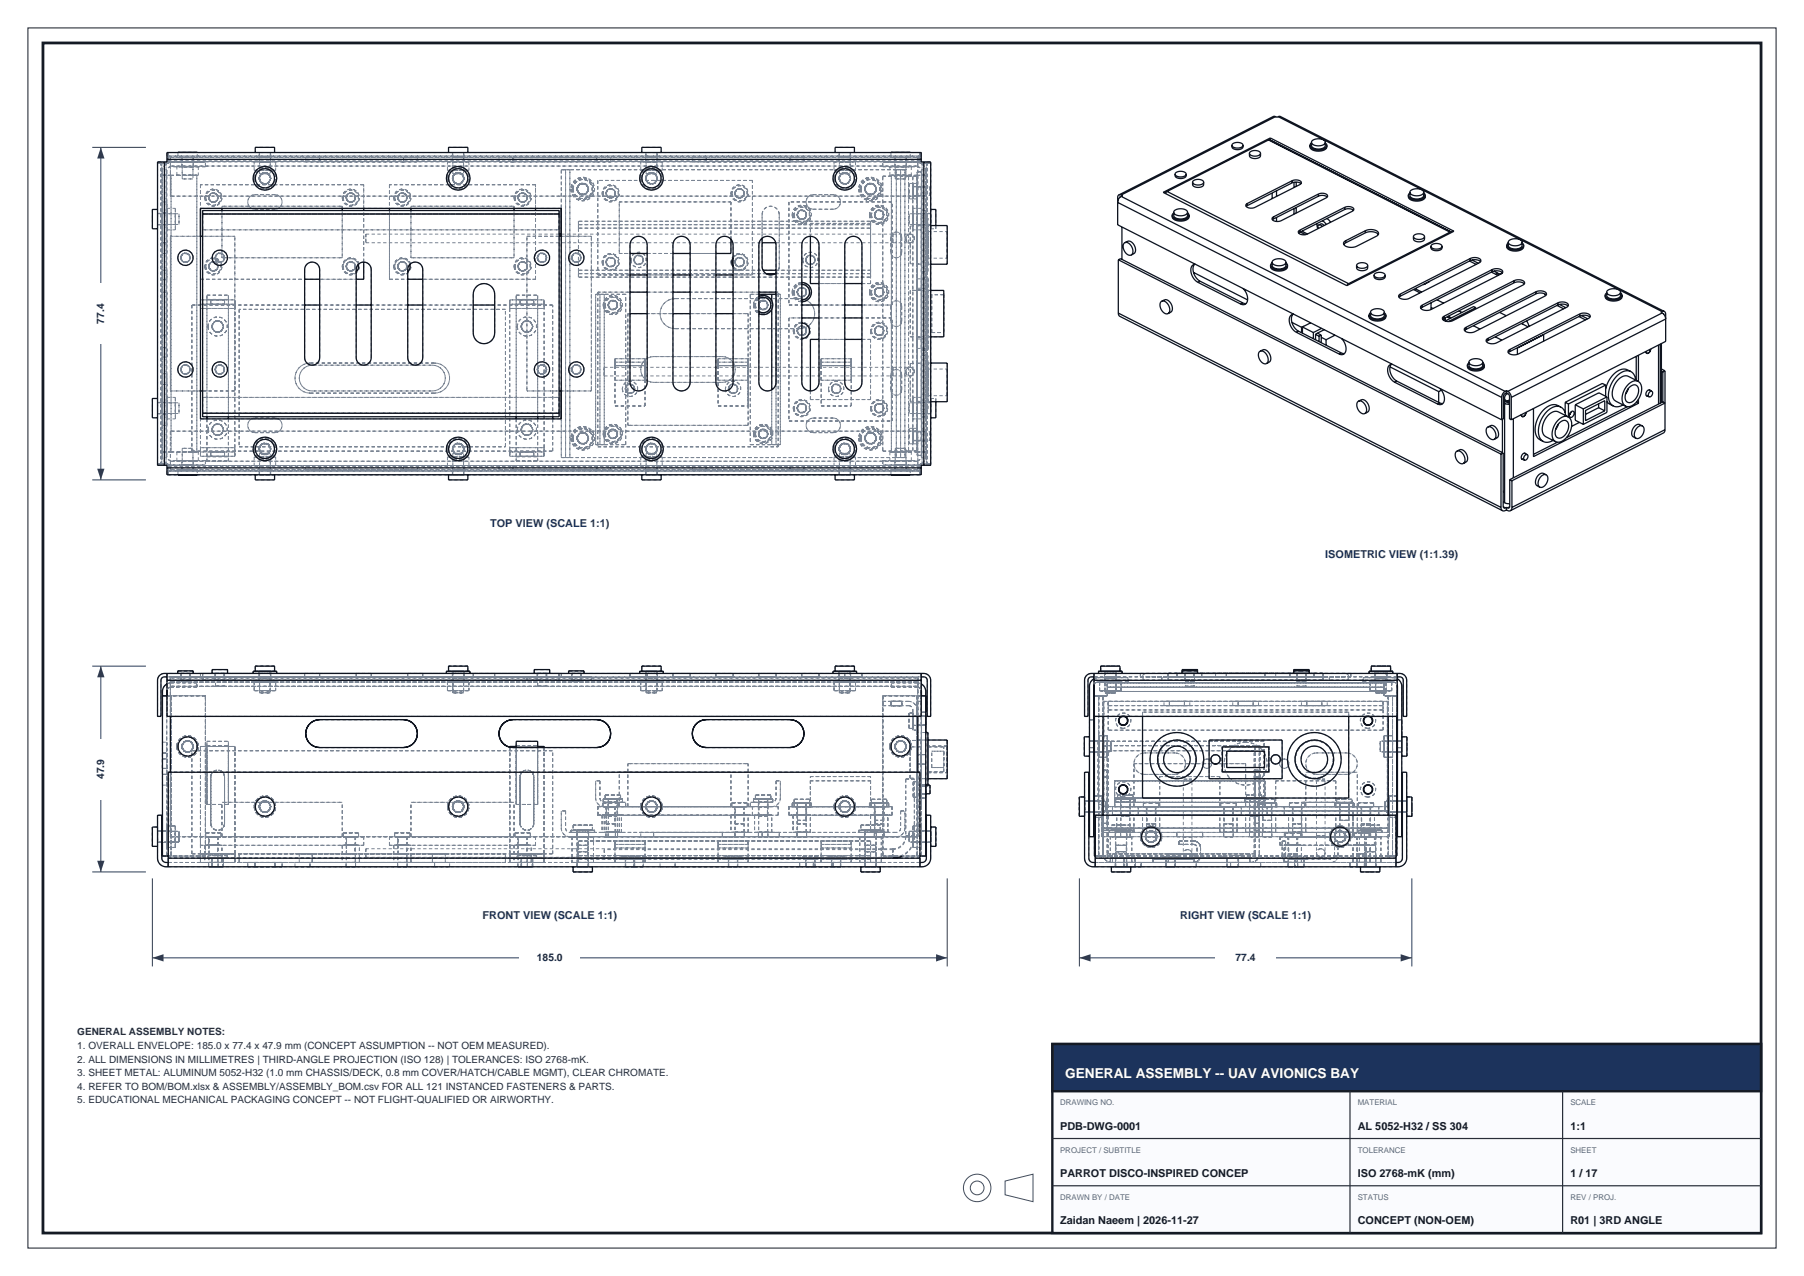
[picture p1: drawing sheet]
<svg xmlns="http://www.w3.org/2000/svg" width="420mm" height="297mm" viewBox="0 0 420 297" stroke-linecap="round" stroke-linejoin="round" font-family="sans-serif">
<defs><g id="words">
<text font-size="3.2" fill="#fff" x="248" y="250.8">GENERAL ASSEMBLY -- UAV AVIONICS BAY</text>
<g font-size="2.5" fill="#1c335c">
<text x="114.1" y="122.7">TOP VIEW (SCALE 1:1)</text>
<text x="308.5" y="129.9">ISOMETRIC VIEW (1:1.39)</text>
<text x="112.3" y="214">FRONT VIEW (SCALE 1:1)</text>
<text x="274.8" y="214">RIGHT VIEW (SCALE 1:1)</text>
</g>
<g font-size="2.5" fill="#141a24">
<text x="246.8" y="263">PDB-DWG-0001</text>
<text x="316.1" y="263">AL 5052-H32 / SS 304</text>
<text x="365.6" y="263">1:1</text>
<text x="246.8" y="274">PARROT DISCO-INSPIRED CONCEP</text>
<text x="316.1" y="274">ISO 2768-mK (mm)</text>
<text x="365.6" y="274">1 / 17</text>
<text x="246.8" y="285">Zaidan Naeem | 2026-11-27</text>
<text x="316.1" y="285">CONCEPT (NON-OEM)</text>
<text x="365.6" y="285">R01 | 3RD ANGLE</text>
</g>
<g font-size="2.4" fill="#1a2942">
<text x="24.3" y="75.3" transform="rotate(-90 24.3 75.3)">77.4</text>
<text x="24.3" y="181.3" transform="rotate(-90 24.3 181.3)">47.9</text>
<text x="125" y="223.7">185.0</text>
<text x="287.7" y="223.7">77.4</text>
</g>
<g font-size="2.3" fill="#242e3d">
<text x="18" y="241">GENERAL ASSEMBLY NOTES:</text>
<text x="18" y="244.2">1. OVERALL ENVELOPE: 185.0 x 77.4 x 47.9 mm (CONCEPT ASSUMPTION -- NOT OEM MEASURED).</text>
<text x="18" y="247.3">2. ALL DIMENSIONS IN MILLIMETRES | THIRD-ANGLE PROJECTION (ISO 128) | TOLERANCES: ISO 2768-mK.</text>
<text x="18" y="250.5">3. SHEET METAL: ALUMINUM 5052-H32 (1.0 mm CHASSIS/DECK, 0.8 mm COVER/HATCH/CABLE MGMT), CLEAR CHROMATE.</text>
<text x="18" y="253.7">4. REFER TO BOM/BOM.xlsx &amp; ASSEMBLY/ASSEMBLY_BOM.csv FOR ALL 121 INSTANCED FASTENERS &amp; PARTS.</text>
<text x="18" y="256.8">5. EDUCATIONAL MECHANICAL PACKAGING CONCEPT -- NOT FLIGHT-QUALIFIED OR AIRWORTHY.</text>
</g>
<g font-size="1.8" fill="#59667a">
<text x="246.8" y="257.3">DRAWING NO.</text>
<text x="316.1" y="257.3">MATERIAL</text>
<text x="365.6" y="257.3">SCALE</text>
<text x="246.8" y="268.3">PROJECT / SUBTITLE</text>
<text x="316.1" y="268.3">TOLERANCE</text>
<text x="365.6" y="268.3">SHEET</text>
<text x="246.8" y="279.3">DRAWN BY / DATE</text>
<text x="316.1" y="279.3">STATUS</text>
<text x="365.6" y="279.3">REV / PROJ.</text>
</g>
</g></defs>
<path d="M10 10h400v277h-400z" fill="none" stroke="#141a24" stroke-width=".65" stroke-linecap="butt"/>
<path d="M6.5 6.5h407v284h-407z" fill="none" stroke="#141a24" stroke-width=".23"/>
<path d="M245 243h165v44h-165z" fill-rule="evenodd" fill="#fafbfe" stroke="#141a24" stroke-width=".55"/>
<path d="M245 243h165v11h-165z" fill-rule="evenodd" fill="#1c335c" stroke="#141a24" stroke-width=".55"/>
<path d="M314.3 254v33M363.8 254v33M245 276h165M245 265h165" fill="none" stroke="#262e38" stroke-width=".28"/>
<g fill="none" stroke="#404d5c" stroke-width=".23">
<path d="M234 274.9l6.5-1.6v6.4l-6.5-1.6z"/>
<circle cx="227.5" cy="276.5" r="3.2"/>
<circle cx="227.5" cy="276.5" r="1.6"/>
</g>
<g fill="none" stroke="#7a8594" stroke-width=".23" stroke-dasharray=".8 .6" stroke-linecap="butt">
<path d="M36.7 38v70M36.7 38h2M36.7 37.7h.8M36.7 37.7v70.6M37.5 37.7h-.8M37.5 37.7v70.6M37.5 37.7h.8M37.7 38v70M37.7 38h-1M37.7 38h1M37.8 39.8a2 2 0 0 1 2-2M37.8 39.8v1"/>
<path d="M38.3 37.7h.6M38.7 38v70M38.8 39.8v1M38.9 37.7v-.6M38.9 36.3h175.6M38.9 36.3v-.8M38.9 36.3v.8M38.9 37.1h175.6M39.2 37.5v-2M39.2 35.5v1M39.2 36.5v-1M39.2 36.5h175"/>
<path d="M39.2 36.5v1M39.2 35.5h175M39.2 37.5v.5M39.2 38h-.5M39.2 37.5h175M39.7 36.7h174M39.7 36.7v2M39.7 38.7v6.9M39.7 37.6v-.9M39.7 38.7v-1.1M39.7 36.7v.9M39.7 37.6h174"/>
<path d="M39.7 38.7h174M39.8 37.8a2 2 0 0 0-2 2M39.8 37.8h8M39.8 38.8l-.7 .3-.3 .7M41.2 38.8h5M41.4 35.5v1.2M41.4 36.7h4.5M42.3 37.6v-.9M42.3 36.7h2.7M42.3 37.6h2.7M42.3 38.8v-1M42.3 37.8h2.7"/>
<path d="M42.3 38.8h2.7M42.4 36.7h2.5M42.4 38.8h2.5M44.9 36.7h-2.5M44.9 38.8h-2.5M44.9 36.7v4.9M44.9 38.8v2M45 36.7h-2.7M45 37.6h-2.7M45 37.8h-2.7M45 38.8h-2.7M45 37.6v-.9"/>
<path d="M45 38.8v-1M45.9 35.4h-4.5M45.9 36.7h-4.5M45.9 36.7v-1.2M46.2 38.8h-5M46.2 38.8v2M47.8 38.8h-8M47.8 38.8v-1M47.8 37.8h-8M59.2 39.6h5M59.2 39.6v-2M59.2 37.6h5"/>
<path d="M59.4 35.5h4.5M60.3 36.5v-1M60.3 35.5h2.7M60.3 36.5h2.7M60.3 37.6v-.9M60.3 36.7h2.7M60.3 37.6h2.7M60.4 35.5h2.5M60.4 39.6v-2M60.4 37.6h2.5M60.4 39.6h2.5M62.9 35.5h-2.5"/>
<path d="M62.9 37.6h-2.5M62.9 39.6h-2.5M62.9 35.5v5M62.9 37.6v2M63 35.5h-2.7M63 36.5h-2.7M63 36.7h-2.7M63 37.6h-2.7M63 36.5v-1M63 37.6v-.9M63.9 34.3h-4.5M63.9 35.5h-4.5"/>
<path d="M64.2 39.6h-5M64.2 37.6h-5M64.2 37.6v2M71.2 37.6h3.2M71.2 36.7h3.2M71.2 37.6v-.9M74.4 37.6h19.5M74.4 37.6h-3.2M74.4 36.7h-3.2M74.4 36.7h19.5M74.4 37.6v-.9M74.4 36.7v.9"/>
<path d="M93.9 36.7h-19.5M93.9 37.6h-19.5M93.9 37.6h3.3M93.9 36.7h3.3M93.9 37.6v-.9M97.2 37.6h-3.3M97.2 36.7h-3.3M97.2 37.6v-.9M104.2 39.6h5M104.2 39.6v-2M104.2 37.6h5M104.4 35.5h4.5"/>
<path d="M105.3 36.5v-1M105.3 35.5h2.7M105.3 36.5h2.7M105.3 37.6v-.9M105.3 36.7h2.7M105.3 37.6h2.7M105.4 35.5h2.5M105.4 39.6v-2M105.4 37.6h2.5M105.4 39.6h2.5M107.9 35.5h-2.5M107.9 37.6h-2.5"/>
<path d="M107.9 39.6h-2.5M107.9 35.5v5M107.9 37.6v2M108 35.5h-2.7M108 36.5h-2.7M108 36.7h-2.7M108 37.6h-2.7M108 36.5v-1M108 37.6v-.9M108.9 34.3h-4.5M108.9 35.5h-4.5M109.2 39.6h-5"/>
<path d="M109.2 37.6h-5M109.2 37.6v2M116.2 37.6h3.2M116.2 36.7h3.2M116.2 37.6v-.9M119.4 37.6h19.5M119.4 37.6h-3.2M119.4 36.7h-3.2M119.4 36.7h19.5M119.4 37.6v-.9M119.4 36.7v.9M130.7 39.5v67"/>
<path d="M130.7 39.5h2M131.7 39.5v67M131.7 39.5h-1M131.7 39.5h1M132.7 39.5v67M138.9 36.7h-19.5M138.9 37.6h-19.5M138.9 37.6h3.3M138.9 36.7h3.3M138.9 37.6v-.9M142.2 37.6h-3.3M142.2 36.7h-3.3"/>
<path d="M142.2 37.6v-.9M149.2 39.6h5M149.2 39.6v-2M149.2 37.6h5M149.4 35.5h4.5M150.3 36.5v-1M150.3 35.5h2.7M150.3 36.5h2.7M150.3 37.6v-.9M150.3 36.7h2.7M150.3 37.6h2.7M150.4 35.5h2.5"/>
<path d="M150.4 39.6v-2M150.4 37.6h2.5M150.4 39.6h2.5M152.9 35.5h-2.5M152.9 37.6h-2.5M152.9 39.6h-2.5M152.9 35.5v5M152.9 37.6v2M153 35.5h-2.7M153 36.5h-2.7M153 36.7h-2.7M153 37.6h-2.7"/>
<path d="M153 36.5v-1M153 37.6v-.9M153.9 34.3h-4.5M153.9 35.5h-4.5M154.2 39.6h-5M154.2 37.6h-5M154.2 37.6v2M161.2 37.6h3.2M161.2 36.7h3.2M161.2 37.6v-.9M164.4 37.6h19.5M164.4 37.6h-3.2"/>
<path d="M164.4 36.7h-3.2M164.4 36.7h19.5M164.4 37.6v-.9M164.4 36.7v.9M183.9 36.7h-19.5M183.9 37.6h-19.5M183.9 37.6h3.3M183.9 36.7h3.3M183.9 37.6v-.9M187.2 37.6h-3.3M187.2 36.7h-3.3M187.2 37.6v-.9"/>
<path d="M194.2 39.6h5M194.2 39.6v-2M194.2 37.6h5M194.4 35.5h4.5M195.3 36.5v-1M195.3 35.5h2.7M195.3 36.5h2.7M195.3 37.6v-.9M195.3 36.7h2.7M195.3 37.6h2.7M195.4 35.5h2.5M195.4 39.6v-2"/>
<path d="M195.4 37.6h2.5M195.4 39.6h2.5M197.9 35.5h-2.5M197.9 37.6h-2.5M197.9 39.6h-2.5M197.9 35.5v5M197.9 37.6v2M198 35.5h-2.7M198 36.5h-2.7M198 36.7h-2.7M198 37.6h-2.7M198 36.5v-1"/>
<path d="M198 37.6v-.9M198.9 34.3h-4.5M198.9 35.5h-4.5M199.2 39.6h-5M199.2 37.6h-5M199.2 37.6v2M205.5 38.8h8M205.5 38.8v-1M205.5 37.8h8M207.2 38.8h5M207.4 35.5v1.2M207.4 36.7h4.5"/>
<path d="M208.3 37.6v-.9M208.3 36.7h2.7M208.3 37.6h2.7M208.3 38.8v-1M208.3 37.8h2.7M208.3 38.8h2.7M208.4 36.7h2.5M208.4 38.8h2.5M208.7 39.5h2M208.7 39.5h-76M208.7 39.5v67M209.7 39.5h1"/>
<path d="M209.7 39.5v67M209.7 39.5h-1M210.7 39.5h-1M210.7 39.5v67M210.9 36.7h-2.5M210.9 38.8h-2.5M210.9 36.7v4.9M210.9 38.8v2M211 36.7h-2.7M211 37.6h-2.7M211 37.8h-2.7M211 38.8h-2.7"/>
<path d="M211 37.6v-.9M211 38.8v-1M211.9 35.4h-4.5M211.9 36.7h-4.5M211.9 36.7v-1.2M212.2 38.8h-5M212.2 38.8v2M213.5 37.8a2 2 0 0 1 2 2M213.5 37.8h-8M213.5 38.8l.7 .3 .3 .7M213.7 38.7v-2M213.7 38.7v-1.1"/>
<path d="M213.7 36.7v.9M213.7 37.6h-174M213.7 38.7h-174M214.2 35.5h-175M214.2 35.5v2M214.2 36.5h-175M214.2 36.5v-1M214.2 36.5v1M214.2 38v-.5M214.2 37.5h-175M214.5 37.1v.6M214.5 37.7h.6"/>
<path d="M214.5 35.5v.8M214.5 36.3v-.8M214.5 36.3h-175.6M214.5 36.3v.8M214.5 35.5h-175.6M214.5 39.8v66.4M214.7 38h2M214.7 38h-.5M214.7 38v70M215.1 37.7v70.6M215.5 39.8v1M215.5 39.8a2 2 0 0 0-2-2"/>
<path d="M215.7 38h1M215.7 38v70M215.7 38h-1M215.9 37.7v70.6M215.9 37.7h.8M215.9 37.7h-.8M216.7 38h-1M216.7 38v70M35.5 51v2.3M35.5 48.7v2.3M36.7 51v1.3M36.7 52.3v-2.6"/>
<path d="M36.7 49.7v1.3M36.7 52.3v-2.5M36.7 49.8v1.2M36.7 51v2.3M36.7 53.3v-4.6M36.7 48.7v2.3M36.7 52.3h1M36.7 49.7h1M36.7 52.3h5M36.7 49.8h5M37.7 51v-1.3M37.7 49.7v2.6"/>
<path d="M37.7 52.3v-1.3M37.8 51v1.3M37.8 52.3v-2.6M37.8 49.7v1.3M37.8 49.5v7M37.8 56.5v2.5M37.8 59v-2.5M37.8 56.5v-7M37.8 49.5v-2.5M37.8 47v2.5M37.8 40.8h1M37.8 52.3h1"/>
<path d="M37.8 49.7h1M37.8 59h1M37.8 47h1M37.8 49.5h1M37.8 56.5h1M38.8 51v-1.3M38.8 49.7v2.6M38.8 52.3v-1.3M38.8 56.5v-7M38.8 56.5v2.5M38.8 59v-2.5M38.8 49.5v7"/>
<path d="M38.8 49.5v-2.5M38.8 47v2.5M38.8 40.8v64.4M38.8 51v-1.2M38.8 49.8v2.5M38.8 51v2.5M38.8 53.5v-5M38.8 48.5v2.5M38.8 52.3h2M38.8 49.8h2M38.8 53.5h2M38.8 48.5h2"/>
<path d="M38.8 49.5h-1M39.7 45.6v-6.9M39.7 45.6h174M39.7 55h15M39.7 55v36M39.8 40.8h-2M39.8 40.8h-1M39.8 40.8v64.4M40.8 51v-1.2M40.8 49.8v2.5M40.8 52.3v-1.3M40.8 51v2.5"/>
<path d="M40.8 53.5v-5M40.8 48.5v2.5M41.2 40.8h5M41.2 40.8v-2M41.7 51v-1.2M41.7 49.8v2.5M41.7 52.3v-1.3M42.4 41.6h2.5M42.4 41.6v-4.9M42.4 40.8v-2M42.4 40.8h2.5M44.9 41.6h-2.5"/>
<path d="M44.9 40.8h-2.5M45.8 40.8h-6M45.8 40.8v64.4M46.2 40.8h-5M46.7 48.5v49M46.7 55h-7M46.7 43v22M46.7 43v5.5M46.7 55v10M47.2 49.8v-.8M47.2 53.5v-3.7M47.2 53.5h83"/>
<path d="M47.2 49.8h83M47.7 46a2 2 0 0 0 2.8 1.8 2 2 0 0 0 .6-3.2 2 2 0 0 0-3.3 .7l-.1 .7M47.9 46a1.8 1.8 0 0 0 2.4 1.7 1.8 1.8 0 0 0 .7-3 1.8 1.8 0 0 0-3 .6l-.1 .7M48.6 46a1.1 1.1 0 0 1 1.5-1 1.1 1.1 0 0 1 .4 1.7 1.1 1.1 0 0 1-1.8-.2l-.1-.5M48.6 46a1.1 1.1 0 0 0 1.5 1 1.1 1.1 0 0 0 .4-1.7 1.1 1.1 0 0 0-1.8 .2l-.1 .5M48.6 46a1.05 1.05 0 0 1 1.5-1 1.05 1.05 0 0 1 .3 1.7 1.05 1.05 0 0 1-1.7-.2l-.1-.5M48.7 46a1 1 0 0 1 1.3-.9 1 1 0 0 1 .4 1.6 1 1 0 0 1-1.6-.3l-.1-.4M48.7 46a1 1 0 0 0 1.3 .9 1 1 0 0 0 .4-1.6 1 1 0 0 0-1.6 .3l-.1 .4M51.7 48h28M51.7 48v.5M51.7 49v11M54.7 55v36"/>
<path d="M54.7 55h-7.5M58.9 41.5a2.75 2.75 0 0 0 3.9 2.5 2.75 2.75 0 0 0 .6-4.6 2.75 2.75 0 0 0-4.4 1.4l-.1 .7M59.2 41.5a2.5 2.5 0 0 1 3.5-2.3 2.5 2.5 0 0 1 .6 4.2 2.5 2.5 0 0 1-4-1.2l-.1-.7M59.4 45.3h4.6M59.4 48.7a1.7 1.7 0 0 1-1.7-1.7 1.7 1.7 0 0 1 1.7-1.7M59.4 45.3a1.7 1.7 0 0 0-1.7 1.7 1.7 1.7 0 0 0 1.7 1.7M59.4 48.7h4.6M59.4 41.5a2.25 2.25 0 0 0 3.2 2.1 2.25 2.25 0 0 0 .6-3.8 2.25 2.25 0 0 0-3.7 1l-.1 .7M60.3 41.5a1.35 1.35 0 0 1 1.9-1.3 1.35 1.35 0 0 1 .5 2.2 1.35 1.35 0 0 1-2.2-.3l-.2-.6M60.3 41.5a1.35 1.35 0 0 0 1.9 1.3 1.35 1.35 0 0 0 .5-2.2 1.35 1.35 0 0 0-2.2 .3l-.2 .6M60.4 40.5h2.5M60.4 40.5v-5"/>
<path d="M60.4 41.5a1.25 1.25 0 0 1 1.7-1.2 1.25 1.25 0 0 1 .5 2.1 1.25 1.25 0 0 1-2.1-.4l-.1-.5M60.4 41.5a1.25 1.25 0 0 0 1.7 1.2 1.25 1.25 0 0 0 .5-2.1 1.25 1.25 0 0 0-2.1 .4l-.1 .5M62.9 40.5h-2.5M64 45.3h-4.6M64 48.7h-4.6M64 45.3a1.7 1.7 0 0 1 1.7 1.7 1.7 1.7 0 0 1-1.7 1.7M64 48.7a1.7 1.7 0 0 0 1.7-1.7 1.7 1.7 0 0 0-1.7-1.7M79.7 46a2 2 0 0 0 2.8 1.8 2 2 0 0 0 .6-3.2 2 2 0 0 0-3.3 .7l-.1 .7M79.7 48h-28M79.7 48v12M79.7 48.5v-.5M79.9 46a1.8 1.8 0 0 0 2.4 1.7 1.8 1.8 0 0 0 .7-3 1.8 1.8 0 0 0-3 .6l-.1 .7"/>
<path d="M80.6 46a1.1 1.1 0 0 1 1.5-1 1.1 1.1 0 0 1 .4 1.7 1.1 1.1 0 0 1-1.8-.2l-.1-.5M80.6 46a1.1 1.1 0 0 0 1.5 1 1.1 1.1 0 0 0 .4-1.7 1.1 1.1 0 0 0-1.8 .2l-.1 .5M80.6 46a1.05 1.05 0 0 1 1.5-1 1.05 1.05 0 0 1 .3 1.7 1.05 1.05 0 0 1-1.7-.2l-.1-.5M80.7 46a1 1 0 0 1 1.3-.9 1 1 0 0 1 .4 1.6 1 1 0 0 1-1.6-.3l-.1-.4M80.7 46a1 1 0 0 0 1.3 .9 1 1 0 0 0 .4-1.6 1 1 0 0 0-1.6 .3l-.1 .4M84.7 43h-38M84.7 48.5v-5.5M85.2 55.5v1M85.2 56.5v-2M85.2 54.5v1M85.2 56.5h92.2M85.2 54.5h45"/>
<path d="M90.7 43v22M90.7 43v5.5M90.7 49v16M91.7 46a2 2 0 0 0 2.8 1.8 2 2 0 0 0 .6-3.2 2 2 0 0 0-3.3 .7l-.1 .7M91.9 46a1.8 1.8 0 0 0 2.4 1.7 1.8 1.8 0 0 0 .7-3 1.8 1.8 0 0 0-3 .6l-.1 .7M92.6 46a1.1 1.1 0 0 1 1.5-1 1.1 1.1 0 0 1 .4 1.7 1.1 1.1 0 0 1-1.8-.2l-.1-.5M92.6 46a1.1 1.1 0 0 0 1.5 1 1.1 1.1 0 0 0 .4-1.7 1.1 1.1 0 0 0-1.8 .2l-.1 .5M92.6 46a1.05 1.05 0 0 1 1.5-1 1.05 1.05 0 0 1 .3 1.7 1.05 1.05 0 0 1-1.7-.2l-.1-.5M92.7 46a1 1 0 0 1 1.3-.9 1 1 0 0 1 .4 1.6 1 1 0 0 1-1.6-.3l-.1-.4M92.7 46a1 1 0 0 0 1.3 .9 1 1 0 0 0 .4-1.6 1 1 0 0 0-1.6 .3l-.1 .4M95.7 48h24M95.7 48v.5"/>
<path d="M95.7 49v11M103.9 41.5a2.75 2.75 0 0 0 3.9 2.5 2.75 2.75 0 0 0 .6-4.6 2.75 2.75 0 0 0-4.4 1.4l-.1 .7M104.2 41.5a2.5 2.5 0 0 1 3.5-2.3 2.5 2.5 0 0 1 .6 4.2 2.5 2.5 0 0 1-4-1.2l-.1-.7M104.4 41.5a2.25 2.25 0 0 0 3.2 2.1 2.25 2.25 0 0 0 .6-3.8 2.25 2.25 0 0 0-3.7 1l-.1 .7M105.3 41.5a1.35 1.35 0 0 1 1.9-1.3 1.35 1.35 0 0 1 .5 2.2 1.35 1.35 0 0 1-2.2-.3l-.2-.6M105.3 41.5a1.35 1.35 0 0 0 1.9 1.3 1.35 1.35 0 0 0 .5-2.2 1.35 1.35 0 0 0-2.2 .3l-.2 .6M105.4 40.5h2.5M105.4 40.5v-5M105.4 41.5a1.25 1.25 0 0 1 1.7-1.2 1.25 1.25 0 0 1 .5 2.1 1.25 1.25 0 0 1-2.1-.4l-.1-.5M105.4 41.5a1.25 1.25 0 0 0 1.7 1.2 1.25 1.25 0 0 0 .5-2.1 1.25 1.25 0 0 0-2.1 .4l-.1 .5M107.9 40.5h-2.5M119.7 46a2 2 0 0 0 2.8 1.8 2 2 0 0 0 .6-3.2 2 2 0 0 0-3.3 .7l-.1 .7"/>
<path d="M119.7 48h-24M119.7 48v12M119.7 48.5v-.5M119.9 46a1.8 1.8 0 0 0 2.4 1.7 1.8 1.8 0 0 0 .7-3 1.8 1.8 0 0 0-3 .6l-.1 .7M120.6 46a1.1 1.1 0 0 1 1.5-1 1.1 1.1 0 0 1 .4 1.7 1.1 1.1 0 0 1-1.8-.2l-.1-.5M120.6 46a1.1 1.1 0 0 0 1.5 1 1.1 1.1 0 0 0 .4-1.7 1.1 1.1 0 0 0-1.8 .2l-.1 .5M120.6 46a1.05 1.05 0 0 1 1.5-1 1.05 1.05 0 0 1 .3 1.7 1.05 1.05 0 0 1-1.7-.2l-.1-.5M120.7 46a1 1 0 0 1 1.3-.9 1 1 0 0 1 .4 1.6 1 1 0 0 1-1.6-.3l-.1-.4M120.7 46a1 1 0 0 0 1.3 .9 1 1 0 0 0 .4-1.6 1 1 0 0 0-1.6 .3l-.1 .4M122.7 55h15M122.7 55v36M124.7 43h-34"/>
<path d="M124.7 48.5v-5.5M130.2 49v.8M130.2 53.5v-3.7M130.2 49.8v3.7M130.2 53.5h-83M130.2 49.8v46.4M130.2 55h-7.5M130.2 49.8h-83M130.7 48.5h-84M130.7 48.5v-9M130.7 54.5h77.2M132.9 44a2.75 2.75 0 0 0 3.9 2.5 2.75 2.75 0 0 0 .6-4.6 2.75 2.75 0 0 0-4.4 1.4l-.1 .7"/>
<path d="M133.2 44a2.5 2.5 0 0 0 3.5 2.3 2.5 2.5 0 0 0 .6-4.2 2.5 2.5 0 0 0-4 1.2l-.1 .7M133.4 44a2.25 2.25 0 0 0 3.2 2.1 2.25 2.25 0 0 0 .6-3.8 2.25 2.25 0 0 0-3.7 1l-.1 .7M133.4 44a2.25 2.25 0 0 1 3.2-2.1 2.25 2.25 0 0 1 .6 3.8 2.25 2.25 0 0 1-3.7-1l-.1-.7M134.3 44a1.35 1.35 0 0 1 1.9-1.3 1.35 1.35 0 0 1 .5 2.2 1.35 1.35 0 0 1-2.2-.3l-.2-.6M134.3 44a1.35 1.35 0 0 0 1.9 1.3 1.35 1.35 0 0 0 .5-2.2 1.35 1.35 0 0 0-2.2 .3l-.2 .6M134.4 44a1.3 1.3 0 0 1 1.7-1.2 1.3 1.3 0 0 1 .5 2.1 1.3 1.3 0 0 1-2.1-.3l-.1-.6M134.4 44a1.25 1.25 0 0 1 1.7-1.2 1.25 1.25 0 0 1 .5 2.1 1.25 1.25 0 0 1-2.1-.4l-.1-.5M134.4 44a1.25 1.25 0 0 0 1.7 1.2 1.25 1.25 0 0 0 .5-2.1 1.25 1.25 0 0 0-2.1 .4l-.1 .5M134.7 53.1v-1.6M134.7 51.5v.8M134.7 52.3v-.8M134.7 52.3h68"/>
<path d="M134.7 52.3v.8M134.7 51.5h68M134.7 53.1v9.8M134.7 53.1h68M137.7 55v36M137.7 55h-7M139.2 42v22M140.2 45a2 2 0 0 0 2.8 1.8 2 2 0 0 0 .6-3.2 2 2 0 0 0-3.3 .7l-.1 .7M140.4 45a1.8 1.8 0 0 0 2.4 1.7 1.8 1.8 0 0 0 .7-3 1.8 1.8 0 0 0-3 .6l-.1 .7M141.1 45a1.1 1.1 0 0 1 1.5-1 1.1 1.1 0 0 1 .4 1.7 1.1 1.1 0 0 1-1.8-.2l-.1-.5M141.1 45a1.1 1.1 0 0 0 1.5 1 1.1 1.1 0 0 0 .4-1.7 1.1 1.1 0 0 0-1.8 .2l-.1 .5M141.1 45a1.05 1.05 0 0 1 1.5-1 1.05 1.05 0 0 1 .3 1.7 1.05 1.05 0 0 1-1.7-.2l-.1-.5"/>
<path d="M141.2 45a1 1 0 0 1 1.3-.9 1 1 0 0 1 .4 1.6 1 1 0 0 1-1.6-.3l-.1-.4M141.2 45a1 1 0 0 0 1.3 .9 1 1 0 0 0 .4-1.6 1 1 0 0 0-1.6 .3l-.1 .4M144.2 47h26M144.2 59h2.5M144.2 59v-12M144.2 47v12M146.7 57v32M148.9 41.5a2.75 2.75 0 0 0 3.9 2.5 2.75 2.75 0 0 0 .6-4.6 2.75 2.75 0 0 0-4.4 1.4l-.1 .7M149.2 41.5a2.5 2.5 0 0 1 3.5-2.3 2.5 2.5 0 0 1 .6 4.2 2.5 2.5 0 0 1-4-1.2l-.1-.7M149.4 41.5a2.25 2.25 0 0 0 3.2 2.1 2.25 2.25 0 0 0 .6-3.8 2.25 2.25 0 0 0-3.7 1l-.1 .7M150.3 41.5a1.35 1.35 0 0 1 1.9-1.3 1.35 1.35 0 0 1 .5 2.2 1.35 1.35 0 0 1-2.2-.3l-.2-.6M150.3 41.5a1.35 1.35 0 0 0 1.9 1.3 1.35 1.35 0 0 0 .5-2.2 1.35 1.35 0 0 0-2.2 .3l-.2 .6"/>
<path d="M150.4 40.5h2.5M150.4 40.5v-5M150.4 41.5a1.25 1.25 0 0 1 1.7-1.2 1.25 1.25 0 0 1 .5 2.1 1.25 1.25 0 0 1-2.1-.4l-.1-.5M150.4 41.5a1.25 1.25 0 0 0 1.7 1.2 1.25 1.25 0 0 0 .5-2.1 1.25 1.25 0 0 0-2.1 .4l-.1 .5M150.7 57a2 2 0 0 0-2-2 2 2 0 0 0-2 2M150.7 59h6M152.9 40.5h-2.5M156.7 57v32M160.7 57a2 2 0 0 0-2-2 2 2 0 0 0-2 2M160.7 59h6M166.7 57v32M170.2 45a2 2 0 0 0 2.8 1.8 2 2 0 0 0 .6-3.2 2 2 0 0 0-3.3 .7l-.1 .7"/>
<path d="M170.2 47h-26M170.2 47v12M170.2 55.7v-8.7M170.2 59h-26M170.4 45a1.8 1.8 0 0 0 2.4 1.7 1.8 1.8 0 0 0 .7-3 1.8 1.8 0 0 0-3 .6l-.1 .7M170.7 57a2 2 0 0 0-2-2 2 2 0 0 0-2 2M171.1 45a1.1 1.1 0 0 1 1.5-1 1.1 1.1 0 0 1 .4 1.7 1.1 1.1 0 0 1-1.8-.2l-.1-.5M171.1 45a1.1 1.1 0 0 0 1.5 1 1.1 1.1 0 0 0 .4-1.7 1.1 1.1 0 0 0-1.8 .2l-.1 .5M171.1 45a1.05 1.05 0 0 1 1.5-1 1.05 1.05 0 0 1 .3 1.7 1.05 1.05 0 0 1-1.7-.2l-.1-.5M171.2 45a1 1 0 0 1 1.3-.9 1 1 0 0 1 .4 1.6 1 1 0 0 1-1.6-.3l-.1-.4M171.2 45a1 1 0 0 0 1.3 .9 1 1 0 0 0 .4-1.6 1 1 0 0 0-1.6 .3l-.1 .4M175.2 42h-36"/>
<path d="M176.7 57v32M177.4 50a2 2 0 0 1 2-2 2 2 0 0 1 2 2M177.4 50v12M177.4 55.4v-5.4M180.6 56.5h27.3M180.7 57a2 2 0 0 0-2-2 2 2 0 0 0-2 2M181.4 50v12M181.4 50a2 2 0 0 0-2-2 2 2 0 0 0-2 2M183.7 47v24M184.4 50a2.25 2.25 0 0 0 3.2 2.1 2.25 2.25 0 0 0 .6-3.8 2.25 2.25 0 0 0-3.7 1l-.1 .7M184.7 50a2 2 0 0 0 2.8 1.8 2 2 0 0 0 .6-3.2 2 2 0 0 0-3.3 .7l-.1 .7M184.9 50a1.8 1.8 0 0 0 2.4 1.7 1.8 1.8 0 0 0 .7-3 1.8 1.8 0 0 0-3 .6l-.1 .7"/>
<path d="M185.6 50a1.1 1.1 0 0 1 1.5-1 1.1 1.1 0 0 1 .4 1.7 1.1 1.1 0 0 1-1.8-.2l-.1-.5M185.6 50a1.1 1.1 0 0 0 1.5 1 1.1 1.1 0 0 0 .4-1.7 1.1 1.1 0 0 0-1.8 .2l-.1 .5M185.6 50a1.05 1.05 0 0 1 1.5-1 1.05 1.05 0 0 1 .3 1.7 1.05 1.05 0 0 1-1.7-.2l-.1-.5M185.7 50a1 1 0 0 1 1.3-.9 1 1 0 0 1 .4 1.6 1 1 0 0 1-1.6-.3l-.1-.4M185.7 50a1 1 0 0 0 1.3 .9 1 1 0 0 0 .4-1.6 1 1 0 0 0-1.6 .3l-.1 .4M186.7 57v32M188.7 52h14M188.7 52v3M189.4 45.3h4.6M189.4 48.7a1.7 1.7 0 0 1-1.7-1.7 1.7 1.7 0 0 1 1.7-1.7M189.4 45.3a1.7 1.7 0 0 0-1.7 1.7 1.7 1.7 0 0 0 1.7 1.7M189.4 48.7h4.6"/>
<path d="M190.7 57a2 2 0 0 0-2-2 2 2 0 0 0-2 2M193.9 41.5a2.75 2.75 0 0 0 3.9 2.5 2.75 2.75 0 0 0 .6-4.6 2.75 2.75 0 0 0-4.4 1.4l-.1 .7M194 45.3h-4.6M194 48.7h-4.6M194 45.3a1.7 1.7 0 0 1 1.7 1.7 1.7 1.7 0 0 1-1.7 1.7M194 48.7a1.7 1.7 0 0 0 1.7-1.7 1.7 1.7 0 0 0-1.7-1.7M194.2 41.5a2.5 2.5 0 0 1 3.5-2.3 2.5 2.5 0 0 1 .6 4.2 2.5 2.5 0 0 1-4-1.2l-.1-.7M194.4 41.5a2.25 2.25 0 0 0 3.2 2.1 2.25 2.25 0 0 0 .6-3.8 2.25 2.25 0 0 0-3.7 1l-.1 .7M195.3 41.5a1.35 1.35 0 0 1 1.9-1.3 1.35 1.35 0 0 1 .5 2.2 1.35 1.35 0 0 1-2.2-.3l-.2-.6M195.3 41.5a1.35 1.35 0 0 0 1.9 1.3 1.35 1.35 0 0 0 .5-2.2 1.35 1.35 0 0 0-2.2 .3l-.2 .6M195.4 40.5h2.5M195.4 40.5v-5"/>
<path d="M195.4 41.5a1.25 1.25 0 0 1 1.7-1.2 1.25 1.25 0 0 1 .5 2.1 1.25 1.25 0 0 1-2.1-.4l-.1-.5M195.4 41.5a1.25 1.25 0 0 0 1.7 1.2 1.25 1.25 0 0 0 .5-2.1 1.25 1.25 0 0 0-2.1 .4l-.1 .5M196.7 57v32M197.9 40.5h-2.5M199.9 44a2.75 2.75 0 0 0 3.9 2.5 2.75 2.75 0 0 0 .6-4.6 2.75 2.75 0 0 0-4.4 1.4l-.1 .7M200.2 44a2.5 2.5 0 0 0 3.5 2.3 2.5 2.5 0 0 0 .6-4.2 2.5 2.5 0 0 0-4 1.2l-.1 .7M200.4 44a2.25 2.25 0 0 0 3.2 2.1 2.25 2.25 0 0 0 .6-3.8 2.25 2.25 0 0 0-3.7 1l-.1 .7M200.4 44a2.25 2.25 0 0 1 3.2-2.1 2.25 2.25 0 0 1 .6 3.8 2.25 2.25 0 0 1-3.7-1l-.1-.7M200.7 57a2 2 0 0 0-2-2 2 2 0 0 0-2 2M201.3 44a1.35 1.35 0 0 1 1.9-1.3 1.35 1.35 0 0 1 .5 2.2 1.35 1.35 0 0 1-2.2-.3l-.2-.6M201.3 44a1.35 1.35 0 0 0 1.9 1.3 1.35 1.35 0 0 0 .5-2.2 1.35 1.35 0 0 0-2.2 .3l-.2 .6M201.4 44a1.3 1.3 0 0 1 1.7-1.2 1.3 1.3 0 0 1 .5 2.1 1.3 1.3 0 0 1-2.1-.3l-.1-.6"/>
<path d="M201.4 44a1.25 1.25 0 0 1 1.7-1.2 1.25 1.25 0 0 1 .5 2.1 1.25 1.25 0 0 1-2.1-.4l-.1-.5M201.4 44a1.25 1.25 0 0 0 1.7 1.2 1.25 1.25 0 0 0 .5-2.1 1.25 1.25 0 0 0-2.1 .4l-.1 .5M202.4 50a2.25 2.25 0 0 0 3.2 2.1 2.25 2.25 0 0 0 .6-3.8 2.25 2.25 0 0 0-3.7 1l-.1 .7M202.7 50a2 2 0 0 0 2.8 1.8 2 2 0 0 0 .6-3.2 2 2 0 0 0-3.3 .7l-.1 .7M202.7 52h-14M202.7 52v14M202.7 51.5h-68M202.7 51.5v1.6M202.7 52.3h-68M202.7 52.3v-.8M202.7 52.3v.8M202.7 53.1h-68"/>
<path d="M202.9 50a1.8 1.8 0 0 0 2.4 1.7 1.8 1.8 0 0 0 .7-3 1.8 1.8 0 0 0-3 .6l-.1 .7M203.6 50a1.1 1.1 0 0 1 1.5-1 1.1 1.1 0 0 1 .4 1.7 1.1 1.1 0 0 1-1.8-.2l-.1-.5M203.6 50a1.1 1.1 0 0 0 1.5 1 1.1 1.1 0 0 0 .4-1.7 1.1 1.1 0 0 0-1.8 .2l-.1 .5M203.6 50a1.05 1.05 0 0 1 1.5-1 1.05 1.05 0 0 1 .3 1.7 1.05 1.05 0 0 1-1.7-.2l-.1-.5M203.7 50a1 1 0 0 1 1.3-.9 1 1 0 0 1 .4 1.6 1 1 0 0 1-1.6-.3l-.1-.4M203.7 50a1 1 0 0 0 1.3 .9 1 1 0 0 0 .4-1.6 1 1 0 0 0-1.6 .3l-.1 .4M205.5 41h6M205.5 41v64M207.2 40.8h5M207.2 40.8v-2M207.4 55.3a1.25 1.25 0 0 1 1.3-1.3 1.25 1.25 0 0 1 1.2 1.3M207.4 55.3v3.5"/>
<path d="M207.4 58.8v-3.5M207.4 58.8a1.25 1.25 0 0 0 1.3 1.2 1.25 1.25 0 0 0 1.2-1.2M207.5 40.8h6M207.5 40.8v64.4M207.7 47h-24M207.9 56.5h4M207.9 54.5h4M207.9 55.5v1M207.9 56.5v-2M207.9 54.5v1M208.4 41.6h2.5M208.4 41.6v-4.9"/>
<path d="M208.4 40.8v-2M208.4 40.8h2.5M209.9 58.8v-3.5M209.9 55.3v3.5M209.9 55.3a1.25 1.25 0 0 0-1.2-1.3 1.25 1.25 0 0 0-1.3 1.3M209.9 58.8a1.25 1.25 0 0 1-1.2 1.2 1.25 1.25 0 0 1-1.3-1.2M210.9 55.5a1 1 0 0 0 1.3 .9 1 1 0 0 0 .4-1.6 1 1 0 0 0-1.6 .3l-.1 .4M210.9 55.5l.3 .7 .7 .3M210.9 41.6h-2.5M210.9 40.8h-2.5M211.5 41h-6M211.5 41h1"/>
<path d="M211.5 41v64M211.6 44.5v1.8M211.6 46.3v-3.6M211.6 42.7v1.8M211.7 51v-1.2M211.7 49.8v2.5M211.7 52.3v-1.3M211.9 56.5a1 1 0 0 0 1-1 1 1 0 0 0-1-1M211.9 54.5l-.7 .3-.3 .7M211.9 57v4.4M211.9 52.6v4.4M211.9 52.6h2.6"/>
<path d="M212.2 40.8h-5M212.5 44.5v1.1M212.5 45.6v-2.2M212.5 43.4v1.1M212.5 41h1M212.5 41v64M212.5 51v-1.2M212.5 49.8v2.5M212.5 52.3v-1.3M212.5 51v2.5M212.5 53.5v-5M212.5 48.5v2.5"/>
<path d="M212.5 44.5v1M212.5 45.5v-2M212.5 43.5v1M212.5 44.5v1.8M212.5 46.3v-3.6M212.5 42.7v1.8M212.5 45.6h1M212.5 43.4h1M212.5 45.5h3M212.5 43.5h3M212.5 42.7h-.9M212.5 46.3h-.9"/>
<path d="M212.6 44.5v1.8M212.6 46.3v-3.6M212.6 42.7v1.8M213.5 40.8h-6M213.5 40.8h1M213.5 57v4.5M213.5 52.5v4.5M213.5 44.5v1.1M213.5 45.6v-2.2M213.5 43.4v1.1M213.5 40v66M213.5 44.5v-1.1"/>
<path d="M213.5 43.4v2.2M213.5 45.6v-1.1M213.5 41v64M213.5 41h-2M213.5 41h-1M213.5 44.5v1M213.5 45.5v-2M213.5 43.5v1M213.5 44.5v1.8M213.5 46.3v-3.6M213.5 42.7v1.8M213.5 52.5h1"/>
<path d="M213.5 45.6h1M213.5 43.4h1M213.5 45.5h3M213.5 43.5h3M213.5 42.7h-.9M213.5 46.3h-.9M213.5 40.8v64.4M213.7 45.6v-6.9M213.7 45.6h-174M214.5 44.5v1.1M214.5 45.6v-2.2M214.5 43.4v1.1"/>
<path d="M214.5 49h1M214.5 49v48M214.5 51v1.3M214.5 52.3v-2.6M214.5 49.7v1.3M214.5 40.8h1M214.5 40.8v-1M214.5 57v-4.5M214.5 52.5v9M214.5 44.5v-1.1M214.5 43.4v2.2M214.5 45.6v-1.1"/>
<path d="M214.5 40h-1M214.5 40v66M214.5 57v4.4M214.5 52.6v4.4M214.5 57v6.3M214.5 50.8v6.2M214.5 51v-1.2M214.5 49.8v2.5M214.5 52.3v-1.3M214.5 51v2.5M214.5 53.5v-5M214.5 48.5v2.5"/>
<path d="M214.5 45.6h1M214.5 43.4h1M214.5 52.3h1M214.5 49.7h1M214.5 50.8h1.5M214.5 49.8h-2M214.5 52.3h-2M214.5 48.5h-2M214.5 53.5h-2M215.5 44.5v-1.1M215.5 43.4v2.2M215.5 45.6v-1.1"/>
<path d="M215.5 49v48M215.5 51v-1.3M215.5 49.7v2.6M215.5 52.3v-1.3M215.5 40.8v64.4M215.5 40.8h-2M215.5 40.8h-1M215.5 44.5v-1M215.5 43.5v2M215.5 45.5v-1M215.7 51v1.3M215.7 52.3v-2.6"/>
<path d="M215.7 49.7v1.3M215.7 52.3h1M215.7 49.7h1M216 57v3.1M216 53.9v3.1M216 57v-4.5M216 52.5v9M216 57v6.3M216 50.8v6.2M216 53.9h4.5M216 52.5h.7M216.5 44.5v-1"/>
<path d="M216.5 43.5v2M216.5 45.5v-1M216.7 51v-1.3M216.7 49.7v2.6M216.7 52.3v-1.3M216.7 51v1.3M216.7 52.3v-2.5M216.7 49.8v1.2M216.7 51v2.3M216.7 53.3v-4.6M216.7 48.7v2.3M216.7 49.8h-5"/>
<path d="M216.7 52.3h-5M216.7 53.3h1.2M217.9 52.5v.8M217.9 53.3v-4.6M220.5 57v-3.1M220.5 53.9v6.2M37.8 73v5M37.8 78v-10M37.8 68v5M37.8 64v1.1M37.8 65.1v-2.2M37.8 62.9v1.1"/>
<path d="M37.8 78h1M37.8 68h1M37.8 65.1h1M37.8 62.9h1M38.8 73v-5M38.8 68v10M38.8 78v-5M38.8 64v-1.1M38.8 62.9v2.2M38.8 65.1v-1.1M41.4 60a1.8 1.8 0 0 0 2.4 1.7 1.8 1.8 0 0 0 .7-3 1.8 1.8 0 0 0-3 .6l-.1 .7M42.1 60a1.1 1.1 0 0 1 1.5-1 1.1 1.1 0 0 1 .4 1.7 1.1 1.1 0 0 1-1.8-.2l-.1-.5"/>
<path d="M42.1 60a1.1 1.1 0 0 0 1.5 1 1.1 1.1 0 0 0 .4-1.7 1.1 1.1 0 0 0-1.8 .2l-.1 .5M42.2 60a1 1 0 0 1 1.3-.9 1 1 0 0 1 .4 1.6 1 1 0 0 1-1.6-.3l-.1-.4M42.2 60a1 1 0 0 0 1.3 .9 1 1 0 0 0 .4-1.6 1 1 0 0 0-1.6 .3l-.1 .4M44.7 71v34M46.7 71.8v-2M46.7 69.8v1M46.7 70.8v-1M46.7 70.8h8M46.7 70.8v1M46.7 69.8h8M46.7 71.8v32.4M46.7 65h38"/>
<path d="M46.7 65h24.2M46.7 71.8h8M47.7 62a2 2 0 0 0 2.8 1.8 2 2 0 0 0 .6-3.2 2 2 0 0 0-3.3 .7l-.1 .7M47.9 62a1.8 1.8 0 0 0 2.4 1.7 1.8 1.8 0 0 0 .7-3 1.8 1.8 0 0 0-3 .6l-.1 .7M48.2 68.7v28.3M48.2 68.7h5M48.2 69.7v-1M48.2 69.7h5M48.4 76a2.25 2.25 0 0 0 3.2 2.1 2.25 2.25 0 0 0 .6-3.8 2.25 2.25 0 0 0-3.7 1l-.1 .7M48.6 62a1.1 1.1 0 0 1 1.5-1 1.1 1.1 0 0 1 .4 1.7 1.1 1.1 0 0 1-1.8-.2l-.1-.5M48.6 62a1.1 1.1 0 0 0 1.5 1 1.1 1.1 0 0 0 .4-1.7 1.1 1.1 0 0 0-1.8 .2l-.1 .5M48.6 62a1.05 1.05 0 0 1 1.5-1 1.05 1.05 0 0 1 .3 1.7 1.05 1.05 0 0 1-1.7-.2l-.1-.5"/>
<path d="M48.7 62a1 1 0 0 1 1.3-.9 1 1 0 0 1 .4 1.6 1 1 0 0 1-1.6-.3l-.1-.4M48.7 62a1 1 0 0 0 1.3 .9 1 1 0 0 0 .4-1.6 1 1 0 0 0-1.6 .3l-.1 .4M49.1 70.8v-1M49.1 69.8h3.2M49.1 69.8v1M49.1 70.8h3.2M49.3 76a1.35 1.35 0 0 1 1.9-1.3 1.35 1.35 0 0 1 .5 2.2 1.35 1.35 0 0 1-2.2-.3l-.2-.6M49.3 76a1.35 1.35 0 0 0 1.9 1.3 1.35 1.35 0 0 0 .5-2.2 1.35 1.35 0 0 0-2.2 .3l-.2 .6M49.4 60a1.8 1.8 0 0 0 2.4 1.7 1.8 1.8 0 0 0 .7-3 1.8 1.8 0 0 0-3 .6l-.1 .7M49.4 76a1.25 1.25 0 0 1 1.7-1.2 1.25 1.25 0 0 1 .5 2.1 1.25 1.25 0 0 1-2.1-.4l-.1-.5M49.4 76a1.25 1.25 0 0 0 1.7 1.2 1.25 1.25 0 0 0 .5-2.1 1.25 1.25 0 0 0-2.1 .4l-.1 .5M50.1 60a1.1 1.1 0 0 1 1.5-1 1.1 1.1 0 0 1 .4 1.7 1.1 1.1 0 0 1-1.8-.2l-.1-.5"/>
<path d="M50.1 60a1.1 1.1 0 0 0 1.5 1 1.1 1.1 0 0 0 .4-1.7 1.1 1.1 0 0 0-1.8 .2l-.1 .5M50.2 60a1 1 0 0 1 1.3-.9 1 1 0 0 1 .4 1.6 1 1 0 0 1-1.6-.3l-.1-.4M50.2 60a1 1 0 0 0 1.3 .9 1 1 0 0 0 .4-1.6 1 1 0 0 0-1.6 .3l-.1 .4M51.7 60h28M51.7 60v-12M52.3 70.8v-1M52.3 70.8h-3.2M52.3 69.8h-3.2M53.2 68.7v28.3M53.2 69.7v-1M54.7 69.8h-8M54.7 69.8v2"/>
<path d="M54.7 70.8h-8M54.7 70.8v-1M54.7 70.8v1M54.7 71.8h-8M55.7 72v32M70.9 62.8v20.5M70.9 71h-26.2M74.4 62.8a1.75 1.75 0 0 0-1.7-1.8 1.75 1.75 0 0 0-1.8 1.8M74.4 65h8.5M79.7 62a2 2 0 0 0 2.8 1.8 2 2 0 0 0 .6-3.2 2 2 0 0 0-3.3 .7l-.1 .7M79.7 60v-11M79.7 60h-28"/>
<path d="M79.9 62a1.8 1.8 0 0 0 1.1 1.7 1.8 1.8 0 0 0 1.9-.4M79.9 62a1.8 1.8 0 0 0 2.4 1.7 1.8 1.8 0 0 0 .7-3 1.8 1.8 0 0 0-3 .6l-.1 .7M80.6 62a1.1 1.1 0 0 1 1.5-1 1.1 1.1 0 0 1 .4 1.7 1.1 1.1 0 0 1-1.8-.2l-.1-.5M80.6 62a1.1 1.1 0 0 0 1.5 1 1.1 1.1 0 0 0 .4-1.7 1.1 1.1 0 0 0-1.8 .2l-.1 .5M80.6 62a1.05 1.05 0 0 1 1.5-1 1.05 1.05 0 0 1 .3 1.7 1.05 1.05 0 0 1-1.7-.2l-.1-.5M80.7 62a1 1 0 0 1 1.3-.9 1 1 0 0 1 .4 1.6 1 1 0 0 1-1.6-.3l-.1-.4M80.7 62a1 1 0 0 0 1.3 .9 1 1 0 0 0 .4-1.6 1 1 0 0 0-1.6 .3l-.1 .4M82.9 62.8v20.5M82.9 71h-8.5M83.4 61.5a1.8 1.8 0 0 0-2-1.3 1.8 1.8 0 0 0-1.5 1.8M84.7 65v-22M84.7 61v-12"/>
<path d="M86.4 62.8a1.75 1.75 0 0 0-1.7-1.8 1.75 1.75 0 0 0-1.8 1.8M90.7 65h34M90.7 65h4.2M91.7 62a2 2 0 0 0 2.8 1.8 2 2 0 0 0 .6-3.2 2 2 0 0 0-3.3 .7l-.1 .7M91.9 62a1.8 1.8 0 0 0 1.1 1.7 1.8 1.8 0 0 0 1.9-.4M91.9 62a1.8 1.8 0 0 0 2.4 1.7 1.8 1.8 0 0 0 .7-3 1.8 1.8 0 0 0-3 .6l-.1 .7M92.6 62a1.1 1.1 0 0 1 1.5-1 1.1 1.1 0 0 1 .4 1.7 1.1 1.1 0 0 1-1.8-.2l-.1-.5M92.6 62a1.1 1.1 0 0 0 1.5 1 1.1 1.1 0 0 0 .4-1.7 1.1 1.1 0 0 0-1.8 .2l-.1 .5M92.6 62a1.05 1.05 0 0 1 1.5-1 1.05 1.05 0 0 1 .3 1.7 1.05 1.05 0 0 1-1.7-.2l-.1-.5M92.7 62a1 1 0 0 1 1.3-.9 1 1 0 0 1 .4 1.6 1 1 0 0 1-1.6-.3l-.1-.4M92.7 62a1 1 0 0 0 1.3 .9 1 1 0 0 0 .4-1.6 1 1 0 0 0-1.6 .3l-.1 .4M94.9 62.8v20.5"/>
<path d="M94.9 71h-8.5M95.4 61.5a1.8 1.8 0 0 0-2-1.3 1.8 1.8 0 0 0-1.5 1.8M95.7 60h24M95.7 60v-12M98.4 62.8a1.75 1.75 0 0 0-1.7-1.8 1.75 1.75 0 0 0-1.8 1.8M98.4 65h26.3M110.2 77.5a2.5 2.5 0 0 0 2.5 2.5 2.5 2.5 0 0 0 2.5-2.5M110.2 68.5v9M110.2 71h-11.8M115.2 77.5v-9M115.2 68.5a2.5 2.5 0 0 0-2.5-2.5 2.5 2.5 0 0 0-2.5 2.5M117.7 72h-62"/>
<path d="M118.7 71.8v-2M118.7 69.8v1M118.7 70.8v-1M118.7 70.8h8M118.7 70.8v1M118.7 69.8h8M118.7 71.8v32.4M118.7 71.8h8M119.7 62a2 2 0 0 0 2.8 1.8 2 2 0 0 0 .6-3.2 2 2 0 0 0-3.3 .7l-.1 .7M119.7 60v-11M119.7 60h-24M119.9 62a1.8 1.8 0 0 0 2.4 1.7 1.8 1.8 0 0 0 .7-3 1.8 1.8 0 0 0-3 .6l-.1 .7"/>
<path d="M120.2 68.7v28.3M120.2 68.7h5M120.2 69.7v-1M120.2 69.7h5M120.4 76a2.25 2.25 0 0 0 3.2 2.1 2.25 2.25 0 0 0 .6-3.8 2.25 2.25 0 0 0-3.7 1l-.1 .7M120.6 62a1.1 1.1 0 0 1 1.5-1 1.1 1.1 0 0 1 .4 1.7 1.1 1.1 0 0 1-1.8-.2l-.1-.5M120.6 62a1.1 1.1 0 0 0 1.5 1 1.1 1.1 0 0 0 .4-1.7 1.1 1.1 0 0 0-1.8 .2l-.1 .5M120.6 62a1.05 1.05 0 0 1 1.5-1 1.05 1.05 0 0 1 .3 1.7 1.05 1.05 0 0 1-1.7-.2l-.1-.5M120.7 62a1 1 0 0 1 1.3-.9 1 1 0 0 1 .4 1.6 1 1 0 0 1-1.6-.3l-.1-.4M120.7 62a1 1 0 0 0 1.3 .9 1 1 0 0 0 .4-1.6 1 1 0 0 0-1.6 .3l-.1 .4M121.1 70.8v-1M121.1 69.8h3.2"/>
<path d="M121.1 69.8v1M121.1 70.8h3.2M121.3 76a1.35 1.35 0 0 1 1.9-1.3 1.35 1.35 0 0 1 .5 2.2 1.35 1.35 0 0 1-2.2-.3l-.2-.6M121.3 76a1.35 1.35 0 0 0 1.9 1.3 1.35 1.35 0 0 0 .5-2.2 1.35 1.35 0 0 0-2.2 .3l-.2 .6M121.4 76a1.25 1.25 0 0 1 1.7-1.2 1.25 1.25 0 0 1 .5 2.1 1.25 1.25 0 0 1-2.1-.4l-.1-.5M121.4 76a1.25 1.25 0 0 0 1.7 1.2 1.25 1.25 0 0 0 .5-2.1 1.25 1.25 0 0 0-2.1 .4l-.1 .5M124.3 70.8v-1M124.3 70.8h-3.2M124.3 69.8h-3.2M124.4 60a1.8 1.8 0 0 0 2.4 1.7 1.8 1.8 0 0 0 .7-3 1.8 1.8 0 0 0-3 .6l-.1 .7M124.7 65v-22M124.7 65v-16"/>
<path d="M125.1 60a1.1 1.1 0 0 1 1.5-1 1.1 1.1 0 0 1 .4 1.7 1.1 1.1 0 0 1-1.8-.2l-.1-.5M125.1 60a1.1 1.1 0 0 0 1.5 1 1.1 1.1 0 0 0 .4-1.7 1.1 1.1 0 0 0-1.8 .2l-.1 .5M125.2 68.7v28.3M125.2 69.7v-1M125.2 60a1 1 0 0 1 1.3-.9 1 1 0 0 1 .4 1.6 1 1 0 0 1-1.6-.3l-.1-.4M125.2 60a1 1 0 0 0 1.3 .9 1 1 0 0 0 .4-1.6 1 1 0 0 0-1.6 .3l-.1 .4M126.7 69.8h-8M126.7 69.8v2M126.7 70.8h-8M126.7 70.8v-1M126.7 70.8v1M126.7 71.8h-8"/>
<path d="M128.7 71h-84M128.7 71h-13.5M132.4 60a1.8 1.8 0 0 0 2.4 1.7 1.8 1.8 0 0 0 .7-3 1.8 1.8 0 0 0-3 .6l-.1 .7M133.1 60a1.1 1.1 0 0 1 1.5-1 1.1 1.1 0 0 1 .4 1.7 1.1 1.1 0 0 1-1.8-.2l-.1-.5M133.1 60a1.1 1.1 0 0 0 1.5 1 1.1 1.1 0 0 0 .4-1.7 1.1 1.1 0 0 0-1.8 .2l-.1 .5M133.2 60a1 1 0 0 1 1.3-.9 1 1 0 0 1 .4 1.6 1 1 0 0 1-1.6-.3l-.1-.4M133.2 60a1 1 0 0 0 1.3 .9 1 1 0 0 0 .4-1.6 1 1 0 0 0-1.6 .3l-.1 .4M134.7 64.5h68M134.7 64.5v-1.6M134.7 63.7h43.7M134.7 63.7v.8M134.7 63.7v-.8"/>
<path d="M134.7 62.9h42.9M138.7 68.5v35M138.7 68.5h2M139.2 68v36M139.2 64h36M139.2 64h7.5M139.7 68.5v35M139.7 68.5h-1M139.7 68.5h1M140.2 61a2 2 0 0 0 2.8 1.8 2 2 0 0 0 .6-3.2 2 2 0 0 0-3.3 .7l-.1 .7M140.4 61a1.8 1.8 0 0 0 2.4 1.7 1.8 1.8 0 0 0 .7-3 1.8 1.8 0 0 0-3 .6l-.1 .7M140.4 71a2.25 2.25 0 0 0 3.2 2.1 2.25 2.25 0 0 0 .6-3.8 2.25 2.25 0 0 0-3.7 1l-.1 .7"/>
<path d="M140.7 71a2 2 0 0 0 2.8 1.8 2 2 0 0 0 .6-3.2 2 2 0 0 0-3.3 .7l-.1 .7M140.7 68.5v35M140.9 71a1.8 1.8 0 0 0 2.4 1.7 1.8 1.8 0 0 0 .7-3 1.8 1.8 0 0 0-3 .6l-.1 .7M141.1 61a1.1 1.1 0 0 1 1.5-1 1.1 1.1 0 0 1 .4 1.7 1.1 1.1 0 0 1-1.8-.2l-.1-.5M141.1 61a1.1 1.1 0 0 0 1.5 1 1.1 1.1 0 0 0 .4-1.7 1.1 1.1 0 0 0-1.8 .2l-.1 .5M141.1 61a1.05 1.05 0 0 1 1.5-1 1.05 1.05 0 0 1 .3 1.7 1.05 1.05 0 0 1-1.7-.2l-.1-.5M141.2 61a1 1 0 0 1 1.3-.9 1 1 0 0 1 .4 1.6 1 1 0 0 1-1.6-.3l-.1-.4M141.2 61a1 1 0 0 0 1.3 .9 1 1 0 0 0 .4-1.6 1 1 0 0 0-1.6 .3l-.1 .4M141.6 71a1.1 1.1 0 0 1 1.5-1 1.1 1.1 0 0 1 .4 1.7 1.1 1.1 0 0 1-1.8-.2l-.1-.5M141.6 71a1.1 1.1 0 0 0 1.5 1 1.1 1.1 0 0 0 .4-1.7 1.1 1.1 0 0 0-1.8 .2l-.1 .5M141.6 71a1.05 1.05 0 0 1 1.5-1 1.05 1.05 0 0 1 .3 1.7 1.05 1.05 0 0 1-1.7-.2l-.1-.5M141.7 71a1 1 0 0 1 1.3-.9 1 1 0 0 1 .4 1.6 1 1 0 0 1-1.6-.3l-.1-.4"/>
<path d="M141.7 71a1 1 0 0 0 1.3 .9 1 1 0 0 0 .4-1.6 1 1 0 0 0-1.6 .3l-.1 .4M145.7 68.5h-5M146.2 73h28M146.2 73v26M146.7 73h-.5M146.7 68h-7.5M146.9 60.5a1.8 1.8 0 0 0 2.4 1.7 1.8 1.8 0 0 0 .7-3 1.8 1.8 0 0 0-3 .6l-.1 .7M147.6 60.5a1.1 1.1 0 0 1 1.5-1 1.1 1.1 0 0 1 .4 1.7 1.1 1.1 0 0 1-1.8-.2l-.1-.5M147.6 60.5a1.1 1.1 0 0 0 1.5 1 1.1 1.1 0 0 0 .4-1.7 1.1 1.1 0 0 0-1.8 .2l-.1 .5M147.7 60.5a1 1 0 0 1 1.3-.9 1 1 0 0 1 .4 1.6 1 1 0 0 1-1.6-.3l-.1-.4M147.7 60.5a1 1 0 0 0 1.3 .9 1 1 0 0 0 .4-1.6 1 1 0 0 0-1.6 .3l-.1 .4M150.7 64h6"/>
<path d="M156.7 73h-6M156.7 68h-6M157.2 69.5h29M157.2 76.5a3.5 3.5 0 0 1-3.5-3.5 3.5 3.5 0 0 1 3.5-3.5M157.2 69.5a3.5 3.5 0 0 0-3.5 3.5 3.5 3.5 0 0 0 3.5 3.5M157.2 76.5h29M160.7 64h6M166.7 73h-6M166.7 68h-6M170.2 61a2 2 0 0 0 2.8 1.8 2 2 0 0 0 .6-3.2 2 2 0 0 0-3.3 .7l-.1 .7M170.4 61a1.8 1.8 0 0 0 2.4 1.7 1.8 1.8 0 0 0 .7-3 1.8 1.8 0 0 0-3 .6l-.1 .7M170.7 64h4.5"/>
<path d="M170.7 62a1.8 1.8 0 0 0 2.7 .4 1.8 1.8 0 0 0 0-2.8 1.8 1.8 0 0 0-2.7 .4M171.1 61a1.1 1.1 0 0 1 1.5-1 1.1 1.1 0 0 1 .4 1.7 1.1 1.1 0 0 1-1.8-.2l-.1-.5M171.1 61a1.1 1.1 0 0 0 1.5 1 1.1 1.1 0 0 0 .4-1.7 1.1 1.1 0 0 0-1.8 .2l-.1 .5M171.1 61a1.05 1.05 0 0 1 1.5-1 1.05 1.05 0 0 1 .3 1.7 1.05 1.05 0 0 1-1.7-.2l-.1-.5M171.2 61a1 1 0 0 1 1.3-.9 1 1 0 0 1 .4 1.6 1 1 0 0 1-1.6-.3l-.1-.4M171.2 61a1 1 0 0 0 1.3 .9 1 1 0 0 0 .4-1.6 1 1 0 0 0-1.6 .3l-.1 .4M174.2 73h-3.5M174.2 73v26M174.7 68.5v35M175.2 64v-22M175.4 71l.4 1.2 .9 .8M175.4 71a2.25 2.25 0 0 0 3.2 2.1 2.25 2.25 0 0 0 .6-3.8 2.25 2.25 0 0 0-3.7 1l-.1 .7"/>
<path d="M175.7 71a2 2 0 0 0 2.8 1.8 2 2 0 0 0 .6-3.2 2 2 0 0 0-3.3 .7l-.1 .7M175.9 71l.2 .8 .6 .7M175.9 71a1.8 1.8 0 0 0 2.4 1.7 1.8 1.8 0 0 0 .7-3 1.8 1.8 0 0 0-3 .6l-.1 .7M176.6 71a1.1 1.1 0 0 1 1.5-1 1.1 1.1 0 0 1 .4 1.7 1.1 1.1 0 0 1-1.8-.2l-.1-.5M176.6 71a1.1 1.1 0 0 0 1.5 1 1.1 1.1 0 0 0 .4-1.7 1.1 1.1 0 0 0-1.8 .2l-.1 .5M176.6 71a1.05 1.05 0 0 1 1.5-1 1.05 1.05 0 0 1 .3 1.7 1.05 1.05 0 0 1-1.7-.2l-.1-.5M176.7 68.5h-2M176.7 68h-6M176.7 71a1 1 0 0 1 1.3-.9 1 1 0 0 1 .4 1.6 1 1 0 0 1-1.6-.3l-.1-.4M176.7 71a1 1 0 0 0 1.3 .9 1 1 0 0 0 .4-1.6 1 1 0 0 0-1.6 .3l-.1 .4M176.7 69.5l-.6 .7-.2 .8M176.7 69l-.9 .8-.4 1.2"/>
<path d="M177.4 62a2 2 0 0 0 2 2 2 2 0 0 0 2-2M178.8 71a1.1 1.1 0 0 1-1.5 1 1.1 1.1 0 0 1-.4-1.7 1.1 1.1 0 0 1 1.8 .2l.1 .5M178.8 71a1.1 1.1 0 0 0-1.5-1 1.1 1.1 0 0 0-.4 1.7 1.1 1.1 0 0 0 1.8-.2l.1-.5M179.7 68.5h2M179.7 68.5h-5M179.7 68.5v35M179.7 72v-2M180.5 63.7h22.2M180.7 68.5h1M180.7 68.5v35M180.7 62.9h22M181.2 68h-42"/>
<path d="M181.2 68h-.5M181.4 62v-12M181.4 62l-.2 .9-.5 .7M181.7 68.5h-1M181.7 68.5v35M183.7 74v24M183.7 71h24M183.7 71h3M184.4 68a2.25 2.25 0 0 0 2.3 2.2M184.4 68a2.25 2.25 0 0 0 3.2 2.1 2.25 2.25 0 0 0 .6-3.8 2.25 2.25 0 0 0-3.7 1l-.1 .7M184.7 77a2 2 0 0 0 2.8 1.8 2 2 0 0 0 .6-3.2 2 2 0 0 0-3.3 .7l-.1 .7M184.7 68a2 2 0 0 0 2.8 1.8 2 2 0 0 0 .6-3.2 2 2 0 0 0-3.3 .7l-.1 .7"/>
<path d="M184.9 77a1.8 1.8 0 0 0 1.8 1.8M184.9 77a1.8 1.8 0 0 0 2.4 1.7 1.8 1.8 0 0 0 .7-3 1.8 1.8 0 0 0-3 .6l-.1 .7M184.9 68a1.8 1.8 0 0 0 1.8 1.8M184.9 68a1.8 1.8 0 0 0 2.4 1.7 1.8 1.8 0 0 0 .7-3 1.8 1.8 0 0 0-3 .6l-.1 .7M185.6 68a1.1 1.1 0 0 1 1.5-1 1.1 1.1 0 0 1 .4 1.7 1.1 1.1 0 0 1-1.8-.2l-.1-.5M185.6 68a1.1 1.1 0 0 0 1.5 1 1.1 1.1 0 0 0 .4-1.7 1.1 1.1 0 0 0-1.8 .2l-.1 .5M185.6 77a1.1 1.1 0 0 1 1.5-1 1.1 1.1 0 0 1 .4 1.7 1.1 1.1 0 0 1-1.8-.2l-.1-.5M185.6 77a1.1 1.1 0 0 0 1.5 1 1.1 1.1 0 0 0 .4-1.7 1.1 1.1 0 0 0-1.8 .2l-.1 .5M185.6 77a1.05 1.05 0 0 1 1.5-1 1.05 1.05 0 0 1 .3 1.7 1.05 1.05 0 0 1-1.7-.2l-.1-.5M185.6 68a1.05 1.05 0 0 1 1.5-1 1.05 1.05 0 0 1 .3 1.7 1.05 1.05 0 0 1-1.7-.2l-.1-.5M185.7 77a1 1 0 0 1 1.3-.9 1 1 0 0 1 .4 1.6 1 1 0 0 1-1.6-.3l-.1-.4M185.7 77a1 1 0 0 0 1.3 .9 1 1 0 0 0 .4-1.6 1 1 0 0 0-1.6 .3l-.1 .4"/>
<path d="M185.7 68a1 1 0 0 1 1.3-.9 1 1 0 0 1 .4 1.6 1 1 0 0 1-1.6-.3l-.1-.4M185.7 68a1 1 0 0 0 1.3 .9 1 1 0 0 0 .4-1.6 1 1 0 0 0-1.6 .3l-.1 .4M186.2 69.5h-29M186.2 76.5h-29M186.2 69.5a3.5 3.5 0 0 1 3.5 3.5 3.5 3.5 0 0 1-3.5 3.5M186.2 76.5a3.5 3.5 0 0 0 3.5-3.5 3.5 3.5 0 0 0-3.5-3.5M186.7 74h-3M186.7 75.2a1.8 1.8 0 0 0-1.8 1.8M186.7 66.2a1.8 1.8 0 0 0-1.8 1.8M186.7 65.8a2.25 2.25 0 0 0-2.3 2.2M186.9 60.5a1.8 1.8 0 0 0 2.4 1.7 1.8 1.8 0 0 0 .7-3 1.8 1.8 0 0 0-3 .6l-.1 .7M187.6 60.5a1.1 1.1 0 0 1 1.5-1 1.1 1.1 0 0 1 .4 1.7 1.1 1.1 0 0 1-1.8-.2l-.1-.5"/>
<path d="M187.6 60.5a1.1 1.1 0 0 0 1.5 1 1.1 1.1 0 0 0 .4-1.7 1.1 1.1 0 0 0-1.8 .2l-.1 .5M187.7 60.5a1 1 0 0 1 1.3-.9 1 1 0 0 1 .4 1.6 1 1 0 0 1-1.6-.3l-.1-.4M187.7 60.5a1 1 0 0 0 1.3 .9 1 1 0 0 0 .4-1.6 1 1 0 0 0-1.6 .3l-.1 .4M188.7 79h14M188.7 66v-14M190.7 66h6M190.7 71h6M196.7 79h-6M196.7 74h-6M200.7 66h2M200.7 71h7M202.4 68a2.25 2.25 0 0 0 3.2 2.1 2.25 2.25 0 0 0 .6-3.8 2.25 2.25 0 0 0-3.7 1l-.1 .7"/>
<path d="M202.7 77a2 2 0 0 0 2.8 1.8 2 2 0 0 0 .6-3.2 2 2 0 0 0-3.3 .7l-.1 .7M202.7 68a2 2 0 0 0 2.8 1.8 2 2 0 0 0 .6-3.2 2 2 0 0 0-3.3 .7l-.1 .7M202.7 79h-2M202.7 79v14M202.7 66v-14M202.7 66h-14M202.7 62.9v1.6M202.7 64.5v-.8M202.7 63.7v.8M202.7 63.7h-68M202.7 63.7v-.8M202.7 64.5h-68"/>
<path d="M202.7 62.9v-9.8M202.7 62.9h-68M202.9 77a1.8 1.8 0 0 0 2.4 1.7 1.8 1.8 0 0 0 .7-3 1.8 1.8 0 0 0-3 .6l-.1 .7M202.9 68a1.8 1.8 0 0 0 2.4 1.7 1.8 1.8 0 0 0 .7-3 1.8 1.8 0 0 0-3 .6l-.1 .7M203.6 68a1.1 1.1 0 0 1 1.5-1 1.1 1.1 0 0 1 .4 1.7 1.1 1.1 0 0 1-1.8-.2l-.1-.5M203.6 68a1.1 1.1 0 0 0 1.5 1 1.1 1.1 0 0 0 .4-1.7 1.1 1.1 0 0 0-1.8 .2l-.1 .5M203.6 77a1.1 1.1 0 0 1 1.5-1 1.1 1.1 0 0 1 .4 1.7 1.1 1.1 0 0 1-1.8-.2l-.1-.5M203.6 77a1.1 1.1 0 0 0 1.5 1 1.1 1.1 0 0 0 .4-1.7 1.1 1.1 0 0 0-1.8 .2l-.1 .5M203.6 77a1.05 1.05 0 0 1 1.5-1 1.05 1.05 0 0 1 .3 1.7 1.05 1.05 0 0 1-1.7-.2l-.1-.5M203.6 68a1.05 1.05 0 0 1 1.5-1 1.05 1.05 0 0 1 .3 1.7 1.05 1.05 0 0 1-1.7-.2l-.1-.5M203.7 77a1 1 0 0 1 1.3-.9 1 1 0 0 1 .4 1.6 1 1 0 0 1-1.6-.3l-.1-.4M203.7 77a1 1 0 0 0 1.3 .9 1 1 0 0 0 .4-1.6 1 1 0 0 0-1.6 .3l-.1 .4"/>
<path d="M203.7 68a1 1 0 0 1 1.3-.9 1 1 0 0 1 .4 1.6 1 1 0 0 1-1.6-.3l-.1-.4M203.7 68a1 1 0 0 0 1.3 .9 1 1 0 0 0 .4-1.6 1 1 0 0 0-1.6 .3l-.1 .4M207.4 71.2a1.25 1.25 0 0 1 1.3-1.2 1.25 1.25 0 0 1 1.2 1.2M207.4 71.2v3.6M207.4 74.8v-3.6M207.4 74.8a1.25 1.25 0 0 0 1.3 1.2 1.25 1.25 0 0 0 1.2-1.2M207.7 74h-24M207.7 74h-7M207.7 71v-24M209.9 74.8v-3.6M209.9 71.2v3.6M209.9 71.2a1.25 1.25 0 0 0-1.2-1.2 1.25 1.25 0 0 0-1.3 1.2"/>
<path d="M209.9 74.8a1.25 1.25 0 0 1-1.2 1.2 1.25 1.25 0 0 1-1.3-1.2M211.9 61.4v-8.8M211.9 78.4h2.6M211.9 67.6v10.8M211.9 61.4h2.6M213.5 78.9v1.1M213.5 61.5v-9M213.5 67.5h1M213.5 78.5v-11M213.5 78.5h1M213.5 67.5v11M213.5 66v1.1"/>
<path d="M213.5 67.1v-2.2M213.5 64.9v1.1M213.5 78.9h1M213.5 61.5h1M213.5 67.1h1M213.5 64.9h1M214.5 78.9v2.2M214.5 61.5v-4.5M214.5 67.5v11M214.5 78.5h-1M214.5 78.5v-11M214.5 66v-1.1"/>
<path d="M214.5 64.9v2.2M214.5 67.1v-1.1M214.5 61.4v-8.8M214.5 63.3v-12.5M214.5 78.9v1.1M214.5 66v1.1M214.5 67.1v-2.2M214.5 64.9v1.1M214.5 67.6h-2.6M214.5 67.6v10.8M214.5 78.4v-10.8M214.5 64.5v17"/>
<path d="M214.5 63.3h1.5M214.5 78.9h1.5M214.5 67.1h1.5M214.5 64.9h1.5M216 60.1v-6.2M216 61.5v-4.5M216 63.3v-12.5M216 78.9v2.2M216 66v-1.1M216 64.9v2.2M216 67.1v-1.1M216 78.4h3.7"/>
<path d="M216 78.4h.7M216 78.4v-10.8M216 67.6v10.8M216 64.5h-1.5M216 60.1h4.5M216 61.5h.7M216.7 67.6h-.7M216.9 68.6v8.8M216.9 77.4h2.8M219.7 68.6h-2.8M219.7 68.6v8.8M219.7 77.4v-8.8"/>
<path d="M219.7 67.6h-3.7M219.7 78.4v-10.8M220.5 60.1v-3.1M220.5 61.5v-9M35.5 95v2.2M35.5 92.8v2.2M36.7 95v1.3M36.7 96.3v-2.6M36.7 93.7v1.3M36.7 96.3v-2.5M36.7 93.8v1.2M36.7 95v2.2"/>
<path d="M36.7 97.2v-4.4M36.7 92.8v2.2M36.7 96.3h1M36.7 93.7h1M36.7 96.3h5M36.7 93.8h5M37.7 95v-1.3M37.7 93.7v2.6M37.7 96.3v-1.3M37.8 89.5v7M37.8 96.5v2.5M37.8 99v-2.5"/>
<path d="M37.8 96.5v-7M37.8 89.5v-2.5M37.8 87v2.5M37.8 95v1.3M37.8 96.3v-2.6M37.8 93.7v1.3M37.8 82v1.1M37.8 83.1v-2.2M37.8 80.9v1.1M37.8 99h1M37.8 87h1M37.8 96.3h1"/>
<path d="M37.8 93.7h1M37.8 83.1h1M37.8 80.9h1M37.8 89.5h1M37.8 96.5h1M38.8 96.5v-7M38.8 96.5v2.5M38.8 99v-2.5M38.8 89.5v7M38.8 89.5v-2.5M38.8 87v2.5M38.8 95v-1.3"/>
<path d="M38.8 93.7v2.6M38.8 96.3v-1.3M38.8 82v-1.1M38.8 80.9v2.2M38.8 83.1v-1.1M38.8 95v-1.2M38.8 93.8v2.5M38.8 95v2.5M38.8 97.5v-5M38.8 92.5v2.5M38.8 96.3h2M38.8 93.8h2"/>
<path d="M38.8 97.5h2M38.8 92.5h2M38.8 89.5h-1M39.7 91h7M39.7 91v-36M40.8 95v-1.2M40.8 93.8v2.5M40.8 96.3v-1.3M40.8 95v2.5M40.8 97.5v-5M40.8 92.5v2.5M41.4 86a1.8 1.8 0 0 0 2.4 1.7 1.8 1.8 0 0 0 .7-3 1.8 1.8 0 0 0-3 .6l-.1 .7"/>
<path d="M41.7 95v-1.2M41.7 93.8v2.5M41.7 96.3v-1.3M42.1 86a1.1 1.1 0 0 1 1.5-1 1.1 1.1 0 0 1 .4 1.7 1.1 1.1 0 0 1-1.8-.2l-.1-.5M42.1 86a1.1 1.1 0 0 0 1.5 1 1.1 1.1 0 0 0 .4-1.7 1.1 1.1 0 0 0-1.8 .2l-.1 .5M42.2 86a1 1 0 0 1 1.3-.9 1 1 0 0 1 .4 1.6 1 1 0 0 1-1.6-.3l-.1-.4M42.2 86a1 1 0 0 0 1.3 .9 1 1 0 0 0 .4-1.6 1 1 0 0 0-1.6 .3l-.1 .4M46.7 97.5h84M47.2 97v-.8M47.2 92.5v3.7M47.2 96.2v-3.7M47.2 92.5h83"/>
<path d="M47.2 96.2v-46.4M47.2 91h7.5M47.2 96.2h83M48.2 97.5v9.8M49.4 86a1.8 1.8 0 0 0 2.4 1.7 1.8 1.8 0 0 0 .7-3 1.8 1.8 0 0 0-3 .6l-.1 .7M50.1 86a1.1 1.1 0 0 1 1.5-1 1.1 1.1 0 0 1 .4 1.7 1.1 1.1 0 0 1-1.8-.2l-.1-.5M50.1 86a1.1 1.1 0 0 0 1.5 1 1.1 1.1 0 0 0 .4-1.7 1.1 1.1 0 0 0-1.8 .2l-.1 .5M50.2 86a1 1 0 0 1 1.3-.9 1 1 0 0 1 .4 1.6 1 1 0 0 1-1.6-.3l-.1-.4M50.2 86a1 1 0 0 0 1.3 .9 1 1 0 0 0 .4-1.6 1 1 0 0 0-1.6 .3l-.1 .4M53.2 97.5v9.8M54.7 91h-15M54.7 91v-36"/>
<path d="M59.4 97.3h4.6M59.4 97.3a1.7 1.7 0 0 0-1.7 1.7 1.7 1.7 0 0 0 1.7 1.7M64 97.3h-4.6M64 97.3a1.7 1.7 0 0 1 1.7 1.7 1.7 1.7 0 0 1-1.7 1.7M70.9 83.3a1.75 1.75 0 0 0 1.8 1.7 1.75 1.75 0 0 0 1.7-1.7M72.2 84.5h29M72.2 91.5a3.5 3.5 0 0 1-3.5-3.5 3.5 3.5 0 0 1 3.5-3.5M72.2 84.5a3.5 3.5 0 0 0-3.5 3.5 3.5 3.5 0 0 0 3.5 3.5M72.2 91.5h29M72.7 85h28M72.7 91h28M72.7 85a3 3 0 0 0-3 3 3 3 0 0 0 3 3"/>
<path d="M72.7 91a3 3 0 0 1-3-3 3 3 0 0 1 3-3M74.4 83.3v-20.5M82.9 83.3a1.75 1.75 0 0 0 1.8 1.7 1.75 1.75 0 0 0 1.7-1.7M86.4 83.3v-20.5M94.9 83.3a1.75 1.75 0 0 0 1.8 1.7 1.75 1.75 0 0 0 1.7-1.7M98.4 83.3v-20.5M100.7 85h-28M100.7 91a3 3 0 0 0 3-3 3 3 0 0 0-3-3M100.7 85a3 3 0 0 1 3 3 3 3 0 0 1-3 3M100.7 91h-28M101.2 84.5h-29M101.2 91.5h-29"/>
<path d="M101.2 84.5a3.5 3.5 0 0 1 3.5 3.5 3.5 3.5 0 0 1-3.5 3.5M101.2 91.5a3.5 3.5 0 0 0 3.5-3.5 3.5 3.5 0 0 0-3.5-3.5M120.2 97.5v9.8M122.7 91h7.5M122.7 91v-36M124.4 86a1.8 1.8 0 0 0 2.4 1.7 1.8 1.8 0 0 0 .7-3 1.8 1.8 0 0 0-3 .6l-.1 .7M125.1 86a1.1 1.1 0 0 1 1.5-1 1.1 1.1 0 0 1 .4 1.7 1.1 1.1 0 0 1-1.8-.2l-.1-.5M125.1 86a1.1 1.1 0 0 0 1.5 1 1.1 1.1 0 0 0 .4-1.7 1.1 1.1 0 0 0-1.8 .2l-.1 .5M125.2 97.5v9.8M125.2 86a1 1 0 0 1 1.3-.9 1 1 0 0 1 .4 1.6 1 1 0 0 1-1.6-.3l-.1-.4M125.2 86a1 1 0 0 0 1.3 .9 1 1 0 0 0 .4-1.6 1 1 0 0 0-1.6 .3l-.1 .4M128.7 97v-26"/>
<path d="M130.2 96.2v.8M130.2 92.5v3.7M130.2 92.5h-83M130.2 96.2h-83M130.7 97.5v-49M130.7 91h7M130.7 91v-36M132.4 86a1.8 1.8 0 0 0 2.4 1.7 1.8 1.8 0 0 0 .7-3 1.8 1.8 0 0 0-3 .6l-.1 .7M133.1 86a1.1 1.1 0 0 1 1.5-1 1.1 1.1 0 0 1 .4 1.7 1.1 1.1 0 0 1-1.8-.2l-.1-.5M133.1 86a1.1 1.1 0 0 0 1.5 1 1.1 1.1 0 0 0 .4-1.7 1.1 1.1 0 0 0-1.8 .2l-.1 .5M133.2 86a1 1 0 0 1 1.3-.9 1 1 0 0 1 .4 1.6 1 1 0 0 1-1.6-.3l-.1-.4M133.2 86a1 1 0 0 0 1.3 .9 1 1 0 0 0 .4-1.6 1 1 0 0 0-1.6 .3l-.1 .4"/>
<path d="M137.7 91h-15M137.7 91v-36M140.7 86.5v1M140.7 87.5v-2M140.7 85.5v1M140.7 87.5h67.2M140.7 85.5h67.2M143.2 83.5h7M143.2 83.5v1.6M143.2 88.5v-3.4M143.2 85.1v3.4M143.2 84.3v-.8"/>
<path d="M143.2 85.1v-.8M143.2 88.5h7M143.2 84.3h7M143.2 85.1v-1.6M143.2 83.5v.8M143.2 84.3v.8M143.2 85.1v9.4M143.2 94.5h7M143.2 85.1h7M144.9 90.5a1.8 1.8 0 0 0 2.4 1.7 1.8 1.8 0 0 0 .7-3 1.8 1.8 0 0 0-3 .6l-.1 .7M145.6 90.5a1.1 1.1 0 0 1 1.5-1 1.1 1.1 0 0 1 .4 1.7 1.1 1.1 0 0 1-1.8-.2l-.1-.5M145.6 90.5a1.1 1.1 0 0 0 1.5 1 1.1 1.1 0 0 0 .4-1.7 1.1 1.1 0 0 0-1.8 .2l-.1 .5"/>
<path d="M145.7 90.5a1 1 0 0 1 1.3-.9 1 1 0 0 1 .4 1.6 1 1 0 0 1-1.6-.3l-.1-.4M145.7 90.5a1 1 0 0 0 1.3 .9 1 1 0 0 0 .4-1.6 1 1 0 0 0-1.6 .3l-.1 .4M146.2 99h28M146.2 99v-26M146.7 89a2 2 0 0 0 2 2 2 2 0 0 0 2-2M150.2 85.1v-1.6M150.2 88.5v-3.4M150.2 88.5h-7M150.2 85.1v-.8M150.2 83.5v.8M150.2 84.3h-7M150.2 83.5h-7"/>
<path d="M150.2 83.5v1.6M150.2 84.3v-.8M150.2 84.3v.8M150.2 94.5v-9.4M150.2 85.1h-7M150.7 89v-32M152.2 83h16M152.2 89a3 3 0 0 1-3-3 3 3 0 0 1 3-3M152.2 83a3 3 0 0 0-3 3 3 3 0 0 0 3 3M152.2 89h16M156.7 89a2 2 0 0 0 2 2 2 2 0 0 0 2-2M160.7 89v-32"/>
<path d="M166.7 89a2 2 0 0 0 2 2 2 2 0 0 0 2-2M167.2 83.5h7M167.2 83.5v1.6M167.2 88.5v-3.4M167.2 85.1v3.4M167.2 84.3v-.8M167.2 85.1v-.8M167.2 88.5h7M167.2 84.3h7M167.2 85.1v-1.6M167.2 83.5v.8M167.2 84.3v.8"/>
<path d="M167.2 85.1v9.4M167.2 94.5h7M167.2 85.1h7M168.2 83h-16M168.2 89h-16M168.2 83a3 3 0 0 1 3 3 3 3 0 0 1-3 3M168.2 89a3 3 0 0 0 3-3 3 3 0 0 0-3-3M168.9 90.5a1.8 1.8 0 0 0 2.4 1.7 1.8 1.8 0 0 0 .7-3 1.8 1.8 0 0 0-3 .6l-.1 .7M169.6 90.5a1.1 1.1 0 0 1 1.5-1 1.1 1.1 0 0 1 .4 1.7 1.1 1.1 0 0 1-1.8-.2l-.1-.5M169.6 90.5a1.1 1.1 0 0 0 1.5 1 1.1 1.1 0 0 0 .4-1.7 1.1 1.1 0 0 0-1.8 .2l-.1 .5M169.7 90.5a1 1 0 0 1 1.3-.9 1 1 0 0 1 .4 1.6 1 1 0 0 1-1.6-.3l-.1-.4M169.7 90.5a1 1 0 0 0 1.3 .9 1 1 0 0 0 .4-1.6 1 1 0 0 0-1.6 .3l-.1 .4"/>
<path d="M170.7 89v-32M174.2 99v-26M174.2 99h-28M174.2 85.1v-1.6M174.2 88.5v-3.4M174.2 88.5h-7M174.2 85.1v-.8M174.2 83.5v.8M174.2 84.3h-7M174.2 83.5h-7M174.2 83.5v1.6M174.2 84.3v-.8"/>
<path d="M174.2 84.3v.8M174.2 94.5v-9.4M174.2 85.1h-7M176.7 89a2 2 0 0 0 2 2 2 2 0 0 0 2-2M180.7 89v-32M183.7 98h24M184.7 95a2 2 0 0 0 2.8 1.8 2 2 0 0 0 .6-3.2 2 2 0 0 0-3.3 .7l-.1 .7M184.9 95a1.8 1.8 0 0 0 2.4 1.7 1.8 1.8 0 0 0 .7-3 1.8 1.8 0 0 0-3 .6l-.1 .7M185.6 95a1.1 1.1 0 0 1 1.5-1 1.1 1.1 0 0 1 .4 1.7 1.1 1.1 0 0 1-1.8-.2l-.1-.5M185.6 95a1.1 1.1 0 0 0 1.5 1 1.1 1.1 0 0 0 .4-1.7 1.1 1.1 0 0 0-1.8 .2l-.1 .5M185.6 95a1.05 1.05 0 0 1 1.5-1 1.05 1.05 0 0 1 .3 1.7 1.05 1.05 0 0 1-1.7-.2l-.1-.5M185.7 95a1 1 0 0 1 1.3-.9 1 1 0 0 1 .4 1.6 1 1 0 0 1-1.6-.3l-.1-.4"/>
<path d="M185.7 95a1 1 0 0 0 1.3 .9 1 1 0 0 0 .4-1.6 1 1 0 0 0-1.6 .3l-.1 .4M186.7 89a2 2 0 0 0 2 2 2 2 0 0 0 2-2M188.7 93h14M188.7 93v-14M188.7 91v2M189.4 97.3h4.6M189.4 97.3a1.7 1.7 0 0 0-1.7 1.7 1.7 1.7 0 0 0 1.7 1.7M190.7 89v-32M191.2 83.5h7M191.2 83.5v1.6M191.2 88.5v-3.4M191.2 85.1v3.4"/>
<path d="M191.2 84.3v-.8M191.2 85.1v-.8M191.2 88.5h7M191.2 84.3h7M191.2 85.1v-1.6M191.2 83.5v.8M191.2 84.3v.8M191.2 85.1v9.4M191.2 94.5h7M191.2 85.1h7M192.9 90.5a1.8 1.8 0 0 0 2.4 1.7 1.8 1.8 0 0 0 .7-3 1.8 1.8 0 0 0-3 .6l-.1 .7M193.6 90.5a1.1 1.1 0 0 1 1.5-1 1.1 1.1 0 0 1 .4 1.7 1.1 1.1 0 0 1-1.8-.2l-.1-.5"/>
<path d="M193.6 90.5a1.1 1.1 0 0 0 1.5 1 1.1 1.1 0 0 0 .4-1.7 1.1 1.1 0 0 0-1.8 .2l-.1 .5M193.7 90.5a1 1 0 0 1 1.3-.9 1 1 0 0 1 .4 1.6 1 1 0 0 1-1.6-.3l-.1-.4M193.7 90.5a1 1 0 0 0 1.3 .9 1 1 0 0 0 .4-1.6 1 1 0 0 0-1.6 .3l-.1 .4M194 97.3h-4.6M194 97.3a1.7 1.7 0 0 1 1.7 1.7 1.7 1.7 0 0 1-1.7 1.7M196.7 89a2 2 0 0 0 2 2 2 2 0 0 0 2-2M198.2 85.1v-1.6M198.2 88.5v-3.4M198.2 88.5h-7M198.2 85.1v-.8M198.2 83.5v.8M198.2 84.3h-7"/>
<path d="M198.2 83.5h-7M198.2 83.5v1.6M198.2 84.3v-.8M198.2 84.3v.8M198.2 94.5v-9.4M198.2 85.1h-7M200.7 89v-32M202.7 95a2 2 0 0 0 2.8 1.8 2 2 0 0 0 .6-3.2 2 2 0 0 0-3.3 .7l-.1 .7M202.7 93v-14M202.7 93h-14M202.9 95a1.8 1.8 0 0 0 2.4 1.7 1.8 1.8 0 0 0 .7-3 1.8 1.8 0 0 0-3 .6l-.1 .7M203.6 95a1.1 1.1 0 0 1 1.5-1 1.1 1.1 0 0 1 .4 1.7 1.1 1.1 0 0 1-1.8-.2l-.1-.5"/>
<path d="M203.6 95a1.1 1.1 0 0 0 1.5 1 1.1 1.1 0 0 0 .4-1.7 1.1 1.1 0 0 0-1.8 .2l-.1 .5M203.6 95a1.05 1.05 0 0 1 1.5-1 1.05 1.05 0 0 1 .3 1.7 1.05 1.05 0 0 1-1.7-.2l-.1-.5M203.7 95a1 1 0 0 1 1.3-.9 1 1 0 0 1 .4 1.6 1 1 0 0 1-1.6-.3l-.1-.4M203.7 95a1 1 0 0 0 1.3 .9 1 1 0 0 0 .4-1.6 1 1 0 0 0-1.6 .3l-.1 .4M207.4 87.3a1.25 1.25 0 0 1 1.3-1.3 1.25 1.25 0 0 1 1.2 1.3M207.4 87.3v3.4M207.4 90.7v-3.4M207.4 90.7a1.25 1.25 0 0 0 1.3 1.3 1.25 1.25 0 0 0 1.2-1.3M207.7 98v-24M207.9 87.5h4M207.9 85.5h4M207.9 86.5v1"/>
<path d="M207.9 87.5v-2M207.9 85.5v1M209.9 90.7v-3.4M209.9 87.3v3.4M209.9 87.3a1.25 1.25 0 0 0-1.2-1.3 1.25 1.25 0 0 0-1.3 1.3M209.9 90.7a1.25 1.25 0 0 1-1.2 1.3 1.25 1.25 0 0 1-1.3-1.3M210.9 86.5a1 1 0 0 0 1.3 .9 1 1 0 0 0 .4-1.6 1 1 0 0 0-1.6 .3l-.1 .4M210.9 86.5l.3 .7 .7 .3M211.6 99.7v1.8M211.7 95v-1.2M211.7 93.8v2.5M211.7 96.3v-1.3"/>
<path d="M211.9 87.5a1 1 0 0 0 1-1 1 1 0 0 0-1-1M211.9 85.5l-.7 .3-.3 .7M211.9 89v4.4M211.9 93.4v-8.8M211.9 84.6v4.4M211.9 93.4h2.6M211.9 84.6h2.6M212.5 95v-1.2M212.5 93.8v2.5M212.5 96.3v-1.3M212.5 95v2.5M212.5 97.5v-5"/>
<path d="M212.5 92.5v2.5M212.5 99.7v1.8M212.5 99.7h-.9M212.6 99.7v1.8M213.5 80v1.1M213.5 81.1v-2.2M213.5 89v4.5M213.5 93.5v-9M213.5 84.5v4.5M213.5 99.7v1.8M213.5 81.1h1M213.5 93.5h1"/>
<path d="M213.5 84.5h1M213.5 99.7h-.9M214.5 95v1.3M214.5 96.3v-2.6M214.5 93.7v1.3M214.5 97v-48M214.5 97h1M214.5 80v-1.1M214.5 81.1v-1.1M214.5 89v-4.5M214.5 84.5v9M214.5 93.5v-4.5"/>
<path d="M214.5 89v4.4M214.5 93.4v-8.8M214.5 84.6v4.4M214.5 89v6.2M214.5 95.2v-12.4M214.5 82.8v6.2M214.5 80v1.1M214.5 81.1v-2.2M214.5 81.5h1.5M214.5 95v-1.2M214.5 93.8v2.5M214.5 96.3v-1.3"/>
<path d="M214.5 95v2.5M214.5 97.5v-5M214.5 92.5v2.5M214.5 96.3h1M214.5 93.7h1M214.5 95.2h1.5M214.5 82.8h1.5M214.5 81.1h1.5M214.5 93.8h-2M214.5 96.3h-2M214.5 92.5h-2M214.5 97.5h-2"/>
<path d="M215.5 95v-1.3M215.5 93.7v2.6M215.5 96.3v-1.3M215.5 97v-48M215.5 97h-1M215.7 95v1.3M215.7 96.3v-2.6M215.7 93.7v1.3M215.7 96.3h1M215.7 93.7h1M216 89v3.1M216 92.1v-6.2"/>
<path d="M216 85.9v3.1M216 89v-4.5M216 84.5v9M216 93.5v-4.5M216 89v6.2M216 95.2v-12.4M216 82.8v6.2M216 80v-1.1M216 81.1v-1.1M216 81.5v-17M216 92.1h4.5M216 85.9h4.5"/>
<path d="M216 93.5h.7M216 84.5h.7M216.7 95v-1.3M216.7 93.7v2.6M216.7 96.3v-1.3M216.7 95v1.3M216.7 96.3v-2.5M216.7 93.8v1.2M216.7 95v2.2M216.7 97.2v-4.4M216.7 92.8v2.2M216.7 93.8h-5"/>
<path d="M216.7 96.3h-5M216.7 92.8h1.2M217.9 97.2v-4.4M217.9 92.8v.7M220.5 89v-3.1M220.5 85.9v6.2M220.5 92.1v-3.1M220.5 93.5v-9M36.7 108h1M36.7 108v-70M37.5 108.3v-70.6M37.5 108.3h-.8"/>
<path d="M37.5 108.3h.8M37.7 108h-1M37.7 108v-70M37.7 108h1M37.8 105.2v-64.4M37.8 105.2h2M37.8 105.2h1M37.8 106.2a2 2 0 0 0 2 2M37.8 106.2v-66.4M37.8 105.2v1M38.3 108.3v-70.6M38.7 108h-2"/>
<path d="M38.7 108h.5M38.7 108v-70M38.8 105.2h-1M38.8 106.2v-66.4M38.8 105.2v1M38.9 108.9v-.6M38.9 108.3h-.6M38.9 110.5v-.8M38.9 109.7v.8M38.9 109.7h175.6M38.9 109.7v-.8M38.9 110.5h175.6"/>
<path d="M39.2 110.5h175M39.2 110.5v-2M39.2 109.5h175M39.2 109.5v1M39.2 109.5v-1M39.2 108v.5M39.2 108.5h175M39.7 107.3v2M39.7 100.3v7M39.7 100.3h174M39.7 107.3v1M39.7 109.3v-1"/>
<path d="M39.7 108.3h174M39.7 109.3h174M39.7 107.3h174M39.8 105.2h6M39.8 105.2h-1M39.8 108.2a2 2 0 0 1-2-2M39.8 108.2h8M39.8 107.2l-.7-.3-.3-.7M39.8 105.2v-64.4M41.2 105.2h5M41.2 105.2v2M41.2 107.2h5"/>
<path d="M41.4 110.5h4.5M41.4 110.5v-1.2M41.4 109.3h4.5M42.3 109.3v-1M42.3 108.3h2.7M42.3 109.3h2.7M42.3 108.2v-1M42.3 107.2h2.7M42.3 108.2h2.7M42.4 104.4h2.5M42.4 104.4v4.9M42.4 109.3h2.5"/>
<path d="M42.4 105.2v2M42.4 107.2h2.5M42.4 105.2h2.5M44.7 105h84M44.9 104.4h-2.5M44.9 109.3h-2.5M44.9 107.2h-2.5M44.9 105.2h-2.5M44.9 109.3v-4.9M44.9 107.2v-2M45 108.3h-2.7M45 109.3h-2.7"/>
<path d="M45 107.2h-2.7M45 108.2h-2.7M45 109.3v-1M45 108.2v-1M45.8 105.2h-6M45.8 105.2v-64.4M45.9 109.3h-4.5M45.9 109.3v1.2M46.2 105.2h-5M46.2 107.2h-5M46.2 107.2v-2M46.7 106.2h8"/>
<path d="M46.7 106.2v-2M46.7 105.2h8M46.7 105.2v1M46.7 105.2v-1M46.7 104.2h8M47.8 107.2h-8M47.8 107.2v1M47.8 108.2h-8M48.2 107.3h5M48.2 106.3v-36.6M48.2 106.3h5M48.2 107.3v-1"/>
<path d="M48.4 100a2.25 2.25 0 0 0 3.2 2.1 2.25 2.25 0 0 0 .6-3.8 2.25 2.25 0 0 0-3.7 1l-.1 .7M49.1 105.2v1M49.1 106.2h3.2M49.1 106.2v-1M49.1 105.2h3.2M49.3 100a1.35 1.35 0 0 1 1.9-1.3 1.35 1.35 0 0 1 .5 2.2 1.35 1.35 0 0 1-2.2-.3l-.2-.6M49.3 100a1.35 1.35 0 0 0 1.9 1.3 1.35 1.35 0 0 0 .5-2.2 1.35 1.35 0 0 0-2.2 .3l-.2 .6M49.4 100a1.25 1.25 0 0 1 1.7-1.2 1.25 1.25 0 0 1 .5 2.1 1.25 1.25 0 0 1-2.1-.4l-.1-.5M49.4 100a1.25 1.25 0 0 0 1.7 1.2 1.25 1.25 0 0 0 .5-2.1 1.25 1.25 0 0 0-2.1 .4l-.1 .5M52.3 106.2v-1M52.3 105.2h-3.2M52.3 106.2h-3.2"/>
<path d="M53.2 106.3v-36.6M53.2 107.3v-1M54.7 104.2v2M54.7 106.2v-1M54.7 105.2v1M54.7 105.2h-8M54.7 105.2v-1M54.7 106.2h-8M54.7 104.2v-32.4M54.7 104.2h-8M55.7 104h62M58.9 104.5a2.75 2.75 0 0 0 3.9 2.5 2.75 2.75 0 0 0 .6-4.6 2.75 2.75 0 0 0-4.4 1.4l-.1 .7"/>
<path d="M59.2 106.4h5M59.2 106.4v1.9M59.2 108.3h5M59.2 104.5a2.5 2.5 0 0 1 3.5-2.3 2.5 2.5 0 0 1 .6 4.2 2.5 2.5 0 0 1-4-1.2l-.1-.7M59.4 100.7a1.7 1.7 0 0 1-1.7-1.7 1.7 1.7 0 0 1 1.7-1.7M59.4 100.7h4.6M59.4 111.7h4.5M59.4 110.5h4.5M59.4 104.5a2.25 2.25 0 0 0 3.2 2.1 2.25 2.25 0 0 0 .6-3.8 2.25 2.25 0 0 0-3.7 1l-.1 .7M60.3 110.5v-1M60.3 109.5h2.7M60.3 110.5h2.7"/>
<path d="M60.3 104.5a1.35 1.35 0 0 1 1.9-1.3 1.35 1.35 0 0 1 .5 2.2 1.35 1.35 0 0 1-2.2-.3l-.2-.6M60.3 104.5a1.35 1.35 0 0 0 1.9 1.3 1.35 1.35 0 0 0 .5-2.2 1.35 1.35 0 0 0-2.2 .3l-.2 .6M60.3 109.3v-1M60.3 108.3h2.7M60.3 109.3h2.7M60.4 105.5h2.5M60.4 105.5v5M60.4 110.5h2.5M60.4 104.5a1.25 1.25 0 0 1 1.7-1.2 1.25 1.25 0 0 1 .5 2.1 1.25 1.25 0 0 1-2.1-.4l-.1-.5M60.4 104.5a1.25 1.25 0 0 0 1.7 1.2 1.25 1.25 0 0 0 .5-2.1 1.25 1.25 0 0 0-2.1 .4l-.1 .5M60.4 106.4v1.9M60.4 108.3h2.5"/>
<path d="M60.4 106.4h2.5M62.9 105.5h-2.5M62.9 110.5h-2.5M62.9 108.3h-2.5M62.9 106.4h-2.5M62.9 110.5v-5M62.9 108.3v-1.9M63 109.5h-2.7M63 110.5h-2.7M63 108.3h-2.7M63 109.3h-2.7M63 110.5v-1"/>
<path d="M63 109.3v-1M63.9 110.5h-4.5M64 100.7h-4.6M64 100.7a1.7 1.7 0 0 0 1.7-1.7 1.7 1.7 0 0 0-1.7-1.7M64.2 106.4h-5M64.2 108.3h-5M64.2 108.3v-1.9M71.2 108.3h3.2M71.2 109.3h3.2M71.2 109.3v-1M74.4 109.3h19.5M74.4 108.3h19.5"/>
<path d="M74.4 108.3h-3.2M74.4 109.3h-3.2M74.4 109.3v-1M74.4 108.3v1M93.9 108.3h-19.5M93.9 108.3h3.3M93.9 109.3h3.3M93.9 109.3h-19.5M93.9 109.3v-1M97.2 108.3h-3.3M97.2 109.3h-3.3M97.2 109.3v-1"/>
<path d="M103.9 104.5a2.75 2.75 0 0 0 3.9 2.5 2.75 2.75 0 0 0 .6-4.6 2.75 2.75 0 0 0-4.4 1.4l-.1 .7M104.2 106.4h5M104.2 106.4v1.9M104.2 108.3h5M104.2 104.5a2.5 2.5 0 0 1 3.5-2.3 2.5 2.5 0 0 1 .6 4.2 2.5 2.5 0 0 1-4-1.2l-.1-.7M104.4 111.7h4.5M104.4 110.5h4.5M104.4 104.5a2.25 2.25 0 0 0 3.2 2.1 2.25 2.25 0 0 0 .6-3.8 2.25 2.25 0 0 0-3.7 1l-.1 .7M105.3 110.5v-1M105.3 109.5h2.7M105.3 110.5h2.7M105.3 104.5a1.35 1.35 0 0 1 1.9-1.3 1.35 1.35 0 0 1 .5 2.2 1.35 1.35 0 0 1-2.2-.3l-.2-.6"/>
<path d="M105.3 104.5a1.35 1.35 0 0 0 1.9 1.3 1.35 1.35 0 0 0 .5-2.2 1.35 1.35 0 0 0-2.2 .3l-.2 .6M105.3 109.3v-1M105.3 108.3h2.7M105.3 109.3h2.7M105.4 105.5h2.5M105.4 105.5v5M105.4 110.5h2.5M105.4 104.5a1.25 1.25 0 0 1 1.7-1.2 1.25 1.25 0 0 1 .5 2.1 1.25 1.25 0 0 1-2.1-.4l-.1-.5M105.4 104.5a1.25 1.25 0 0 0 1.7 1.2 1.25 1.25 0 0 0 .5-2.1 1.25 1.25 0 0 0-2.1 .4l-.1 .5M105.4 106.4v1.9M105.4 108.3h2.5M105.4 106.4h2.5"/>
<path d="M107.9 105.5h-2.5M107.9 110.5h-2.5M107.9 108.3h-2.5M107.9 106.4h-2.5M107.9 110.5v-5M107.9 108.3v-1.9M108 109.5h-2.7M108 110.5h-2.7M108 108.3h-2.7M108 109.3h-2.7M108 110.5v-1M108 109.3v-1"/>
<path d="M108.9 110.5h-4.5M109.2 106.4h-5M109.2 108.3h-5M109.2 108.3v-1.9M116.2 108.3h3.2M116.2 109.3h3.2M116.2 109.3v-1M117.7 104v-32M118.7 106.2h8M118.7 106.2v-2M118.7 105.2h8M118.7 105.2v1"/>
<path d="M118.7 105.2v-1M118.7 104.2h8M119.4 109.3h19.5M119.4 108.3h19.5M119.4 108.3h-3.2M119.4 109.3h-3.2M119.4 109.3v-1M119.4 108.3v1M120.2 107.3h5M120.2 106.3v-36.6M120.2 106.3h5M120.2 107.3v-1"/>
<path d="M120.4 100a2.25 2.25 0 0 0 3.2 2.1 2.25 2.25 0 0 0 .6-3.8 2.25 2.25 0 0 0-3.7 1l-.1 .7M121.1 105.2v1M121.1 106.2h3.2M121.1 106.2v-1M121.1 105.2h3.2M121.3 100a1.35 1.35 0 0 1 1.9-1.3 1.35 1.35 0 0 1 .5 2.2 1.35 1.35 0 0 1-2.2-.3l-.2-.6M121.3 100a1.35 1.35 0 0 0 1.9 1.3 1.35 1.35 0 0 0 .5-2.2 1.35 1.35 0 0 0-2.2 .3l-.2 .6M121.4 100a1.25 1.25 0 0 1 1.7-1.2 1.25 1.25 0 0 1 .5 2.1 1.25 1.25 0 0 1-2.1-.4l-.1-.5M121.4 100a1.25 1.25 0 0 0 1.7 1.2 1.25 1.25 0 0 0 .5-2.1 1.25 1.25 0 0 0-2.1 .4l-.1 .5M124.3 106.2v-1M124.3 105.2h-3.2M124.3 106.2h-3.2"/>
<path d="M125.2 106.3v-36.6M125.2 107.3v-1M126.7 104.2v2M126.7 106.2v-1M126.7 105.2v1M126.7 105.2h-8M126.7 105.2v-1M126.7 106.2h-8M126.7 104.2v-32.4M126.7 104.2h-8M128.7 105v-34M128.7 105v-7.5"/>
<path d="M130.7 106.5h1M130.7 106.5v-9M131.7 106.5h-1M131.7 106.5v-67M131.7 106.5h1M132.7 106.5h-2M132.7 106.5h76M132.7 106.5v-67M132.9 102a2.75 2.75 0 0 0 3.9 2.5 2.75 2.75 0 0 0 .6-4.6 2.75 2.75 0 0 0-4.4 1.4l-.1 .7M133.2 102a2.5 2.5 0 0 0 3.5 2.3 2.5 2.5 0 0 0 .6-4.2 2.5 2.5 0 0 0-4 1.2l-.1 .7M133.4 102a2.25 2.25 0 0 0 3.2 2.1 2.25 2.25 0 0 0 .6-3.8 2.25 2.25 0 0 0-3.7 1l-.1 .7M133.4 102a2.25 2.25 0 0 1 3.2-2.1 2.25 2.25 0 0 1 .6 3.8 2.25 2.25 0 0 1-3.7-1l-.1-.7"/>
<path d="M134.3 102a1.35 1.35 0 0 1 1.9-1.3 1.35 1.35 0 0 1 .5 2.2 1.35 1.35 0 0 1-2.2-.3l-.2-.6M134.3 102a1.35 1.35 0 0 0 1.9 1.3 1.35 1.35 0 0 0 .5-2.2 1.35 1.35 0 0 0-2.2 .3l-.2 .6M134.4 102a1.3 1.3 0 0 1 1.8-1.2 1.3 1.3 0 0 1 .4 2.1 1.3 1.3 0 0 1-2.1-.3l-.1-.6M134.4 102a1.25 1.25 0 0 1 1.7-1.2 1.25 1.25 0 0 1 .5 2.1 1.25 1.25 0 0 1-2.1-.4l-.1-.5M134.4 102a1.25 1.25 0 0 0 1.7 1.2 1.25 1.25 0 0 0 .5-2.1 1.25 1.25 0 0 0-2.1 .4l-.1 .5M138.7 103.5h1M138.7 103.5v-35M138.9 108.3h-19.5M138.9 108.3h3.3M138.9 109.3h3.3M138.9 109.3h-19.5M138.9 109.3v-1"/>
<path d="M139.2 104h42M139.7 103.5h-1M139.7 103.5v-35M139.7 103.5h1M140.4 101a2.25 2.25 0 0 0 3.2 2.1 2.25 2.25 0 0 0 .6-3.8 2.25 2.25 0 0 0-3.7 1l-.1 .7M140.7 103.5h-2M140.7 103.5h5M140.7 101a2 2 0 0 0 2.8 1.8 2 2 0 0 0 .6-3.2 2 2 0 0 0-3.3 .7l-.1 .7M140.7 103.5v-35M140.9 101a1.8 1.8 0 0 0 2.4 1.7 1.8 1.8 0 0 0 .7-3 1.8 1.8 0 0 0-3 .6l-.1 .7M141.6 101a1.1 1.1 0 0 1 1.5-1 1.1 1.1 0 0 1 .4 1.7 1.1 1.1 0 0 1-1.8-.2l-.1-.5M141.6 101a1.1 1.1 0 0 0 1.5 1 1.1 1.1 0 0 0 .4-1.7 1.1 1.1 0 0 0-1.8 .2l-.1 .5"/>
<path d="M141.6 101a1.05 1.05 0 0 1 1.5-1 1.05 1.05 0 0 1 .3 1.7 1.05 1.05 0 0 1-1.7-.2l-.1-.5M141.7 101a1 1 0 0 1 1.3-.9 1 1 0 0 1 .4 1.6 1 1 0 0 1-1.6-.3l-.1-.4M141.7 101a1 1 0 0 0 1.3 .9 1 1 0 0 0 .4-1.6 1 1 0 0 0-1.6 .3l-.1 .4M142.2 108.3h-3.3M142.2 109.3h-3.3M142.2 109.3v-1M145.7 103.5v-35M148.9 104.5a2.75 2.75 0 0 0 3.9 2.5 2.75 2.75 0 0 0 .6-4.6 2.75 2.75 0 0 0-4.4 1.4l-.1 .7M149.2 106.4h5M149.2 106.4v1.9M149.2 108.3h5M149.2 104.5a2.5 2.5 0 0 1 3.5-2.3 2.5 2.5 0 0 1 .6 4.2 2.5 2.5 0 0 1-4-1.2l-.1-.7"/>
<path d="M149.4 111.7h4.5M149.4 110.5h4.5M149.4 104.5a2.25 2.25 0 0 0 3.2 2.1 2.25 2.25 0 0 0 .6-3.8 2.25 2.25 0 0 0-3.7 1l-.1 .7M150.3 110.5v-1M150.3 109.5h2.7M150.3 110.5h2.7M150.3 104.5a1.35 1.35 0 0 1 1.9-1.3 1.35 1.35 0 0 1 .5 2.2 1.35 1.35 0 0 1-2.2-.3l-.2-.6M150.3 104.5a1.35 1.35 0 0 0 1.9 1.3 1.35 1.35 0 0 0 .5-2.2 1.35 1.35 0 0 0-2.2 .3l-.2 .6M150.3 109.3v-1M150.3 108.3h2.7M150.3 109.3h2.7M150.4 105.5h2.5"/>
<path d="M150.4 105.5v5M150.4 110.5h2.5M150.4 104.5a1.25 1.25 0 0 1 1.7-1.2 1.25 1.25 0 0 1 .5 2.1 1.25 1.25 0 0 1-2.1-.4l-.1-.5M150.4 104.5a1.25 1.25 0 0 0 1.7 1.2 1.25 1.25 0 0 0 .5-2.1 1.25 1.25 0 0 0-2.1 .4l-.1 .5M150.4 106.4v1.9M150.4 108.3h2.5M150.4 106.4h2.5M152.9 105.5h-2.5M152.9 110.5h-2.5M152.9 108.3h-2.5M152.9 106.4h-2.5M152.9 110.5v-5"/>
<path d="M152.9 108.3v-1.9M153 109.5h-2.7M153 110.5h-2.7M153 108.3h-2.7M153 109.3h-2.7M153 110.5v-1M153 109.3v-1M153.9 110.5h-4.5M154.2 106.4h-5M154.2 108.3h-5M154.2 108.3v-1.9M161.2 108.3h3.2"/>
<path d="M161.2 109.3h3.2M161.2 109.3v-1M164.4 109.3h19.5M164.4 108.3h19.5M164.4 108.3h-3.2M164.4 109.3h-3.2M164.4 109.3v-1M164.4 108.3v1M174.7 103.5h5M175.4 101a2.25 2.25 0 0 0 3.2 2.1 2.25 2.25 0 0 0 .6-3.8 2.25 2.25 0 0 0-3.7 1l-.1 .7M175.7 101a2 2 0 0 0 2.8 1.8 2 2 0 0 0 .6-3.2 2 2 0 0 0-3.3 .7l-.1 .7M175.9 101a1.8 1.8 0 0 0 2.4 1.7 1.8 1.8 0 0 0 .7-3 1.8 1.8 0 0 0-3 .6l-.1 .7"/>
<path d="M176.6 101a1.1 1.1 0 0 1 1.5-1 1.1 1.1 0 0 1 .4 1.7 1.1 1.1 0 0 1-1.8-.2l-.1-.5M176.6 101a1.1 1.1 0 0 0 1.5 1 1.1 1.1 0 0 0 .4-1.7 1.1 1.1 0 0 0-1.8 .2l-.1 .5M176.6 101a1.05 1.05 0 0 1 1.5-1 1.05 1.05 0 0 1 .3 1.7 1.05 1.05 0 0 1-1.7-.2l-.1-.5M176.7 101a1 1 0 0 1 1.3-.9 1 1 0 0 1 .4 1.6 1 1 0 0 1-1.6-.3l-.1-.4M176.7 101a1 1 0 0 0 1.3 .9 1 1 0 0 0 .4-1.6 1 1 0 0 0-1.6 .3l-.1 .4M178.8 101a1.1 1.1 0 0 1-1.5 1 1.1 1.1 0 0 1-.4-1.7 1.1 1.1 0 0 1 1.8 .2l.1 .5M178.8 101a1.1 1.1 0 0 0-1.5-1 1.1 1.1 0 0 0-.4 1.7 1.1 1.1 0 0 0 1.8-.2l.1-.5M179.7 103.5v-12.8M180.7 103.5v-35M180.7 103.5h1M180.7 103.5h-1M181.2 104v-36"/>
<path d="M181.7 103.5v-35M181.7 103.5h-2M183.9 108.3h-19.5M183.9 108.3h3.3M183.9 109.3h3.3M183.9 109.3h-19.5M183.9 109.3v-1M187.2 108.3h-3.3M187.2 109.3h-3.3M187.2 109.3v-1M189.4 100.7a1.7 1.7 0 0 1-1.7-1.7 1.7 1.7 0 0 1 1.7-1.7M189.4 100.7h4.6"/>
<path d="M193.9 104.5a2.75 2.75 0 0 0 3.9 2.5 2.75 2.75 0 0 0 .6-4.6 2.75 2.75 0 0 0-4.4 1.4l-.1 .7M194 100.7h-4.6M194 100.7a1.7 1.7 0 0 0 1.7-1.7 1.7 1.7 0 0 0-1.7-1.7M194.2 106.4h5M194.2 106.4v1.9M194.2 108.3h5M194.2 104.5a2.5 2.5 0 0 1 3.5-2.3 2.5 2.5 0 0 1 .6 4.2 2.5 2.5 0 0 1-4-1.2l-.1-.7M194.4 111.7h4.5M194.4 110.5h4.5M194.4 104.5a2.25 2.25 0 0 0 3.2 2.1 2.25 2.25 0 0 0 .6-3.8 2.25 2.25 0 0 0-3.7 1l-.1 .7M195.3 110.5v-1M195.3 109.5h2.7"/>
<path d="M195.3 110.5h2.7M195.3 104.5a1.35 1.35 0 0 1 1.9-1.3 1.35 1.35 0 0 1 .5 2.2 1.35 1.35 0 0 1-2.2-.3l-.2-.6M195.3 104.5a1.35 1.35 0 0 0 1.9 1.3 1.35 1.35 0 0 0 .5-2.2 1.35 1.35 0 0 0-2.2 .3l-.2 .6M195.3 109.3v-1M195.3 108.3h2.7M195.3 109.3h2.7M195.4 105.5h2.5M195.4 105.5v5M195.4 110.5h2.5M195.4 104.5a1.25 1.25 0 0 1 1.7-1.2 1.25 1.25 0 0 1 .5 2.1 1.25 1.25 0 0 1-2.1-.4l-.1-.5M195.4 104.5a1.25 1.25 0 0 0 1.7 1.2 1.25 1.25 0 0 0 .5-2.1 1.25 1.25 0 0 0-2.1 .4l-.1 .5M195.4 106.4v1.9"/>
<path d="M195.4 108.3h2.5M195.4 106.4h2.5M197.9 105.5h-2.5M197.9 110.5h-2.5M197.9 108.3h-2.5M197.9 106.4h-2.5M197.9 110.5v-5M197.9 108.3v-1.9M198 109.5h-2.7M198 110.5h-2.7M198 108.3h-2.7M198 109.3h-2.7"/>
<path d="M198 110.5v-1M198 109.3v-1M198.9 110.5h-4.5M199.2 106.4h-5M199.2 108.3h-5M199.2 108.3v-1.9M199.9 102a2.75 2.75 0 0 0 3.9 2.5 2.75 2.75 0 0 0 .6-4.6 2.75 2.75 0 0 0-4.4 1.4l-.1 .7M200.2 102a2.5 2.5 0 0 0 3.5 2.3 2.5 2.5 0 0 0 .6-4.2 2.5 2.5 0 0 0-4 1.2l-.1 .7M200.4 102a2.25 2.25 0 0 0 3.2 2.1 2.25 2.25 0 0 0 .6-3.8 2.25 2.25 0 0 0-3.7 1l-.1 .7M200.4 102a2.25 2.25 0 0 1 3.2-2.1 2.25 2.25 0 0 1 .6 3.8 2.25 2.25 0 0 1-3.7-1l-.1-.7M201.3 102a1.35 1.35 0 0 1 1.9-1.3 1.35 1.35 0 0 1 .5 2.2 1.35 1.35 0 0 1-2.2-.3l-.2-.6M201.3 102a1.35 1.35 0 0 0 1.9 1.3 1.35 1.35 0 0 0 .5-2.2 1.35 1.35 0 0 0-2.2 .3l-.2 .6"/>
<path d="M201.4 102a1.3 1.3 0 0 1 1.7-1.2 1.3 1.3 0 0 1 .5 2.1 1.3 1.3 0 0 1-2.1-.3l-.1-.6M201.4 102a1.25 1.25 0 0 1 1.7-1.2 1.25 1.25 0 0 1 .5 2.1 1.25 1.25 0 0 1-2.1-.4l-.1-.5M201.4 102a1.25 1.25 0 0 0 1.7 1.2 1.25 1.25 0 0 0 .5-2.1 1.25 1.25 0 0 0-2.1 .4l-.1 .5M205.5 107.2h8M205.5 107.2v1M205.5 108.2h8M205.5 105h6M205.5 105v-64M207.2 105.2h5M207.2 105.2v2M207.2 107.2h5M207.4 110.5h4.5"/>
<path d="M207.4 110.5v-1.2M207.4 109.3h4.5M207.5 105.2h6M207.5 105.2v-64.4M208.3 109.3v-1M208.3 108.3h2.7M208.3 109.3h2.7M208.3 108.2v-1M208.3 107.2h2.7M208.3 108.2h2.7M208.4 104.4h2.5M208.4 104.4v4.9"/>
<path d="M208.4 109.3h2.5M208.4 105.2v2M208.4 107.2h2.5M208.4 105.2h2.5M208.7 106.5v-67M209.7 106.5v-67M209.7 106.5h1M209.7 106.5h-1M210.7 106.5v-67M210.7 106.5h-2M210.9 104.4h-2.5M210.9 109.3h-2.5"/>
<path d="M210.9 107.2h-2.5M210.9 105.2h-2.5M210.9 109.3v-4.9M210.9 107.2v-2M211 108.3h-2.7M211 109.3h-2.7M211 107.2h-2.7M211 108.2h-2.7M211 109.3v-1M211 108.2v-1M211.5 105h2M211.5 105h1"/>
<path d="M211.5 105v-64M211.6 101.5v1.8M211.6 103.3v-3.6M211.9 109.3h-4.5M211.9 109.3v1.2M212.2 105.2h-5M212.2 107.2h-5M212.2 107.2v-2M212.5 101.5v1.1M212.5 102.6v-2.2M212.5 100.4v1.1M212.5 105v-64"/>
<path d="M212.5 101.5v1M212.5 102.5v-2M212.5 100.5v1M212.5 101.5v1.8M212.5 103.3v-3.6M212.5 102.6h1M212.5 100.4h1M212.5 102.5h3M212.5 100.5h3M212.5 103.3h-.9M212.6 101.5v1.8M212.6 103.3v-3.6"/>
<path d="M213.5 105.2h2M213.5 105.2h1M213.5 108.2a2 2 0 0 0 2-2M213.5 108.2h-8M213.5 107.2l.7-.3 .3-.7M213.5 101.5v1.1M213.5 102.6v-2.2M213.5 100.4v1.1M213.5 106v-66M213.5 101.5v-1.1M213.5 100.4v2.2M213.5 102.6v-1.1"/>
<path d="M213.5 105h-1M213.5 105v-64M213.5 101.5v1M213.5 102.5v-2M213.5 100.5v1M213.5 101.5v1.8M213.5 103.3v-3.6M213.5 102.6h1M213.5 100.4h1M213.5 102.5h3M213.5 100.5h3M213.5 103.3h-.9"/>
<path d="M213.5 105.2v-64.4M213.7 109.3h-174M213.7 109.3v-2M213.7 100.3v7M213.7 107.3v-7M213.7 108.3v1M213.7 107.3v1M213.7 100.3h-174M213.7 109.3v-1M213.7 108.3h-174M213.7 107.3h-174M214.2 108.5v2"/>
<path d="M214.2 110.5v-1M214.2 109.5v1M214.2 109.5h-175M214.2 109.5v-1M214.2 110.5h-175M214.2 108.5v-.5M214.2 108h.5M214.2 108.5h-175M214.5 108.3v.6M214.5 109.7h-175.6M214.5 109.7v.8M214.5 109.7v-.8"/>
<path d="M214.5 108.9h-175.6M214.5 101.5v1.1M214.5 102.6v-2.2M214.5 100.4v1.1M214.5 105.2v-64.4M214.5 106.2v-1M214.5 101.5v-1.1M214.5 100.4v2.2M214.5 102.6v-1.1M214.5 106v-66M214.5 106h-1M214.5 102.6h1"/>
<path d="M214.5 100.4h1M214.7 108v-70M215.1 108.3h-.6M215.5 101.5v-1.1M215.5 100.4v2.2M215.5 102.6v-1.1M215.5 105.2h-1M215.5 105.2v1M215.5 106.2v-66.4M215.5 106.2a2 2 0 0 1-2 2M215.5 101.5v-1M215.5 100.5v2"/>
<path d="M215.5 102.5v-1M215.7 108v-70M215.7 108h1M215.7 108h-1M215.9 108.3h.8M215.9 108.3v-70.6M215.9 108.3h-.8M216.5 101.5v-1M216.5 100.5v2M216.5 102.5v-1M216.7 108v-70M216.7 108h-2"/>
<path d="M216.7 108.3h-.8M216.7 108.3v-70.6M36.7 158.4v8.4M37.5 158.4l.2-.6 .6-.2M38.3 156.7l-.7 .2-.5 .3-.3 .6-.1 .6M38.3 157.6h.6M38.9 159.2l.9-.2M38.9 157.6h175.6M38.9 156.7h-.6M38.9 156.7v.9M38.9 158.4v-1.7M38.9 158.4v-.8"/>
<path d="M38.9 157.6v-.9M38.9 158.4h175.6M39.7 157.8h174M39.7 157.8v2M39.7 158.7h174M39.7 158.7v-.9M39.7 158.7v1.1M39.7 159.8v7M39.7 159.8v-2M39.7 157.8v.9M39.7 159.8v35M39.7 157.6h15"/>
<path d="M39.7 157.6v.8M39.7 158.4h15M39.7 159.8h174M39.8 159a2 2 0 0 0-2 2M39.8 159h6M39.8 160l-.7 .2-.3 .8M39.8 160l-.6 .1-.3 .5M41.4 156.7h3.6M41.4 156.2h3.6M41.4 156.2v.5M42.1 157.6v-.9M42.1 156.7h2.2"/>
<path d="M42.1 157.6h2.2M42.1 158.4v-.8M42.1 158.4h2.2M42.2 158.6h2M42.2 158.6v-1.9M42.2 156.7h2M44.2 158.6h-2M44.2 156.7h-2M44.2 156.7v1.9M44.3 156.7h-2.2M44.3 157.6h-2.2M44.3 158.4h-2.2"/>
<path d="M44.3 157.6v-.9M44.3 158.4v-.8M45 156.2h-3.6M45 156.7h-3.6M45 156.7v-.5M45.8 160h-6M45.8 160v-1M45.8 159h-6M46.7 157.6h84M46.7 157.6v-.9M46.7 156.7h84M46.7 156.7v.9"/>
<path d="M47.2 158.4h83M47.2 158.4v-1.7M47.2 157.6h83M47.2 157.6v.8M47.2 156.7v.9M47.2 156.7h83M47.2 156.7v1.7M47.2 158.4v-.8M47.2 157.6v-.9M49.4 156.7h3.6M49.4 155.9h3.6M49.4 155.9v.8"/>
<path d="M50.1 157.6v-.9M50.1 156.7h2.2M50.1 157.6h2.2M50.1 158.4v-.8M50.1 158.4h2.2M50.2 159.8h2M50.2 159.8v-3.1M50.2 156.7h2M52.2 159.8h-2M52.2 156.7h-2M52.2 156.7v3.1M52.3 156.7h-2.2"/>
<path d="M52.3 157.6h-2.2M52.3 158.4h-2.2M52.3 157.6v-.9M52.3 158.4v-.8M53 155.9h-3.6M53 156.7h-3.6M53 156.7v-.8M54.7 158.4h-15M54.7 157.6v.8M54.7 157.6h-15M58.9 156.7h5.5M58.9 156.2h5.5"/>
<path d="M58.9 156.2v.5M59.2 158.7h5M59.4 156.2h4.5M59.4 155h4.5M59.4 155v1.2M60.3 158.7v-.9M60.3 157.8h2.7M60.3 158.7h2.7M60.3 157.6v-.9M60.3 156.7h2.7M60.3 157.6h2.7M60.3 156.2v.5"/>
<path d="M60.3 156.2h2.7M60.4 156.2h2.5M60.4 158.7h2.5M62.9 156.2h-2.5M62.9 158.7h-2.5M62.9 156.2v5.1M62.9 158.7v2M63 157.8h-2.7M63 158.7h-2.7M63 156.7h-2.7M63 157.6h-2.7M63 156.2h-2.7"/>
<path d="M63 158.7v-.9M63 157.6v-.9M63 156.7v-.5M63.9 155h-4.5M63.9 156.2h-4.5M63.9 156.2v-1.2M64.2 158.7h-5M64.2 158.7v2M64.4 156.2h-5.5M64.4 156.7h-5.5M64.4 156.7v-.5M70.9 156.7v.9"/>
<path d="M70.9 157.6h3.5M70.9 157.6v-.9M70.9 156.7h3.5M74.4 157.6v-.9M74.4 156.7h-3.5M74.4 157.6h-3.5M82.9 156.7v.9M82.9 157.6h3.5M82.9 157.6v-.9M82.9 156.7h3.5M86.4 157.6v-.9M86.4 156.7h-3.5"/>
<path d="M86.4 157.6h-3.5M94.9 156.7v.9M94.9 157.6h3.5M94.9 157.6v-.9M94.9 156.7h3.5M98.4 157.6v-.9M98.4 156.7h-3.5M98.4 157.6h-3.5M103.9 156.7h5.5M103.9 156.2h5.5M103.9 156.2v.5M104.2 158.7h5"/>
<path d="M104.4 156.2h4.5M104.4 155h4.5M104.4 155v1.2M105.3 158.7v-.9M105.3 157.8h2.7M105.3 158.7h2.7M105.3 157.6v-.9M105.3 156.7h2.7M105.3 157.6h2.7M105.3 156.2v.5M105.3 156.2h2.7M105.4 156.2h2.5"/>
<path d="M105.4 158.7h2.5M107.9 156.2h-2.5M107.9 158.7h-2.5M107.9 156.2v5.1M107.9 158.7v2M108 157.8h-2.7M108 158.7h-2.7M108 156.7h-2.7M108 157.6h-2.7M108 156.2h-2.7M108 158.7v-.9M108 157.6v-.9"/>
<path d="M108 156.7v-.5M108.9 155h-4.5M108.9 156.2h-4.5M108.9 156.2v-1.2M109.2 158.7h-5M109.2 158.7v2M109.4 156.2h-5.5M109.4 156.7h-5.5M109.4 156.7v-.5M110.2 156.7v.9M110.2 157.6h5M110.2 157.6v-.9"/>
<path d="M110.2 156.7h5M115.2 157.6v-.9M115.2 156.7h-5M115.2 157.6h-5M122.7 157.6h15M122.7 157.6v.8M122.7 158.4h15M124.4 156.7h3.6M124.4 155.9h3.6M124.4 155.9v.8M125.1 157.6v-.9M125.1 156.7h2.2"/>
<path d="M125.1 157.6h2.2M125.1 158.4v-.8M125.1 158.4h2.2M125.2 159.8h2M125.2 159.8v-3.1M125.2 156.7h2M127.2 159.8h-2M127.2 156.7h-2M127.2 156.7v3.1M127.3 156.7h-2.2M127.3 157.6h-2.2M127.3 158.4h-2.2"/>
<path d="M127.3 157.6v-.9M127.3 158.4v-.8M128 155.9h-3.6M128 156.7h-3.6M128 156.7v-.8M130.2 156.7h-83M130.2 156.7v1.7M130.2 158.4v-.8M130.2 157.6v.8M130.2 157.6h-83M130.2 157.6v-.9M130.2 158.4h-83"/>
<path d="M130.2 156.7v.9M130.2 158.4v-1.7M130.7 156.7h-84M130.7 157.6v-.9M130.7 157.6h-84M132.4 156.7h3.6M132.4 156.2h3.6M132.4 156.2v.5M133.1 157.6v-.9M133.1 156.7h2.2M133.1 157.6h2.2M133.1 158.4v-.8"/>
<path d="M133.1 158.4h2.2M133.2 158.6h2M133.2 158.6v-1.9M133.2 156.7h2M135.2 158.6h-2M135.2 156.7h-2M135.2 156.7v1.9M135.3 156.7h-2.2M135.3 157.6h-2.2M135.3 158.4h-2.2M135.3 157.6v-.9M135.3 158.4v-.8"/>
<path d="M136 156.2h-3.6M136 156.7h-3.6M136 156.7v-.5M137.7 158.4h-15M137.7 157.6v.8M137.7 157.6h-15M146.7 157.6v-.9M146.7 156.7h4M146.7 156.7v.9M146.7 157.6h4M148.9 156.7h5.5M148.9 156.2h5.5"/>
<path d="M148.9 156.2v.5M149.2 158.7h5M149.4 156.2h4.5M149.4 155h4.5M149.4 155v1.2M150.3 158.7v-.9M150.3 157.8h2.7M150.3 158.7h2.7M150.3 157.6v-.9M150.3 156.7h2.7M150.3 157.6h2.7M150.3 156.2v.5"/>
<path d="M150.3 156.2h2.7M150.4 156.2h2.5M150.4 158.7h2.5M150.7 157.6v-.9M150.7 157.6h-4M150.7 156.7h-4M152.9 156.2h-2.5M152.9 158.7h-2.5M152.9 156.2v5.1M152.9 158.7v2M153 157.8h-2.7M153 158.7h-2.7"/>
<path d="M153 156.7h-2.7M153 157.6h-2.7M153 156.2h-2.7M153 158.7v-.9M153 157.6v-.9M153 156.7v-.5M153.9 155h-4.5M153.9 156.2h-4.5M153.9 156.2v-1.2M154.2 158.7h-5M154.2 158.7v2M154.4 156.2h-5.5"/>
<path d="M154.4 156.7h-5.5M154.4 156.7v-.5M156.7 157.6v-.9M156.7 156.7h4M156.7 156.7v.9M156.7 157.6h4M160.7 157.6v-.9M160.7 157.6h-4M160.7 156.7h-4M166.7 157.6v-.9M166.7 156.7h4M166.7 156.7v.9"/>
<path d="M166.7 157.6h4M170.7 157.6v-.9M170.7 157.6h-4M170.7 156.7h-4M176.7 157.6v-.9M176.7 156.7h4M176.7 156.7v.9M176.7 157.6h4M180.7 157.6v-.9M180.7 157.6h-4M180.7 156.7h-4M186.7 157.6v-.9"/>
<path d="M186.7 156.7h4M186.7 156.7v.9M186.7 157.6h4M190.7 157.6v-.9M190.7 157.6h-4M190.7 156.7h-4M193.9 156.7h5.5M193.9 156.2h5.5M193.9 156.2v.5M194.2 158.7h5M194.4 156.2h4.5M194.4 155h4.5"/>
<path d="M194.4 155v1.2M195.3 158.7v-.9M195.3 157.8h2.7M195.3 158.7h2.7M195.3 157.6v-.9M195.3 156.7h2.7M195.3 157.6h2.7M195.3 156.2v.5M195.3 156.2h2.7M195.4 156.2h2.5M195.4 158.7h2.5M196.7 157.6v-.9"/>
<path d="M196.7 156.7h4M196.7 156.7v.9M196.7 157.6h4M197.9 156.2h-2.5M197.9 158.7h-2.5M197.9 156.2v5.1M197.9 158.7v2M198 157.8h-2.7M198 158.7h-2.7M198 156.7h-2.7M198 157.6h-2.7M198 156.2h-2.7"/>
<path d="M198 158.7v-.9M198 157.6v-.9M198 156.7v-.5M198.9 155h-4.5M198.9 156.2h-4.5M198.9 156.2v-1.2M199.2 158.7h-5M199.2 158.7v2M199.4 156.2h-5.5M199.4 156.7h-5.5M199.4 156.7v-.5M200.7 157.6v-.9"/>
<path d="M200.7 157.6h-4M200.7 156.7h-4M207.5 160h6M207.5 160v-1M207.5 159h6M213.5 159l1 .2M213.5 159h-6M213.5 160l.6 .1 .4 .5M213.5 160l.7 .2 .3 .8M213.7 159.8v-2M213.7 157.8v.9M213.7 158.7v-.9"/>
<path d="M213.7 158.7h-174M213.7 158.7v1.1M213.7 157.8h-174M213.7 159.8v35M213.7 157.8v2M213.7 159.8h-174M214.5 157.6h-175.6M214.5 157.6h.6M214.5 156.7v.9M214.5 156.7h-175.6M214.5 156.7v1.7M214.5 158.4v8.4"/>
<path d="M214.5 157.6v-.9M214.5 158.4v-.8M214.5 158.4h-175.6M215.1 156.7h-.6M215.9 158.4l-.3-.6-.5-.2M216.7 158.4l-.1-.6-.4-.6-.4-.3-.7-.2M252.5 158.4v8.4M253.3 158.4l.2-.6 .6-.2M253.6 159.8v35M254.1 157.6h.6M254.1 156.7l-.7 .2-.4 .3-.4 .6-.1 .6M254.7 158l1-.2"/>
<path d="M254.7 157.6v-.9M254.7 158.4v-.8M254.7 158.4v-1.7M254.7 156.7v.9M254.7 157.6h70.6M254.7 156.7h-.6M254.7 158.4h70.6M255.7 157.8a2 2 0 0 0-2.1 2M255.7 157.8h7M255.7 158.7l-.8 .3-.2 .8M255.7 158.7l-.6 .2-.4 .5M255.7 156.2h5.6"/>
<path d="M255.7 156.7h5.6M255.7 156.7v-.5M256 158.7h2.5M256 158.7v2M256.3 155h4.5M256.3 156.2h4.5M256.3 156.2v-1.2M257.1 157.8h1.4M257.1 158.7h2.8M257.1 156.7h1.4M257.1 157.6h2.8M257.1 156.2h1.4"/>
<path d="M257.1 158.7v-.9M257.1 157.6v-.9M257.1 156.7v-.5M257.2 156.2h2.5M257.2 158.7h2.5M257.2 156.2v5.1M257.2 158.7v2M257.8 159v1M257.8 160v-1M257.8 160h64.4M257.8 160v1M257.8 159h64.4"/>
<path d="M257.8 159v2M258.5 157.8h1.4M258.5 158.7h-1.4M258.5 156.7h1.4M258.5 157.6h-1.4M258.5 156.2h-1.3M258.5 155h-2.2M258.5 156.2h-2.2M258.5 156.2h1.4M258.5 156.2h-2.8M258.5 156.7h-2.8M258.5 158.7h-1.3"/>
<path d="M258.5 158.7h2.5M259.7 156.2h-1.2M259.7 158.7h-1.2M259.7 156.2v5.1M259.7 158.7v2M259.9 157.8h-2.8M259.9 158.7h-1.4M259.9 156.7h-2.8M259.9 157.6h-1.4M259.9 156.2h-2.8M259.9 158.7v-.9M259.9 157.6v-.9"/>
<path d="M259.9 156.7v-.5M260.8 155h-2.3M260.8 156.2h-2.3M260.8 156.2v-1.2M261 158.7h-5M261 158.7v2M261.3 156.2h-2.8M261.3 156.7h-2.8M261.3 156.7v-.5M262.7 158.7h-7M262.7 158.7v-.9M262.7 157.8h-7"/>
<path d="M265.5 157.6v-.9M265.5 157.6h49M265.5 156.7h49M266.8 156.7h46.4M266.8 158.4a.81 .81 0 0 1-.8-.8 .81 .81 0 0 1 .8-.9M266.8 156.7a.81 .81 0 0 0-.8 .9 .81 .81 0 0 0 .8 .8M266.8 158.4h3.7M266.8 157.6h46.4M270.5 157.6h-3.7M270.5 157.6v.8M270.5 158.4h-3.7M272 156.7h2"/>
<path d="M272 157.6h2M272 157.6v.8M272 157.6h36M272 158.4h36M272 157.6v-.9M274 157.6h32M274 156.7h32M274 156.7h-2M274 157.6h-2M274 157.6v-.9M274 156.7v.9M275.2 155.9h3.6"/>
<path d="M275.2 156.7h3.6M275.2 156.2h3.6M275.2 156.7v-.8M275.2 156.7v-.5M275.9 156.7h1.1M275.9 157.6h2.2M275.9 157.6h1.1M275.9 158.4h2.2M275.9 157.6v-.9M275.9 158.4v-.8M276 159.8h1M276 156.7h2"/>
<path d="M276 158.6h1M276 156.7v3.1M276 156.7v1.9M277 156.7h1.1M277 157.6h-1.1M277 157.6h1.1M277 158.4h-1.1M277 159.8h1M277 156.7h-1M277 155.9h-1.8M277 156.7h-1.8M277 158.6h1"/>
<path d="M277 156.2h-1.8M278 157.6h1.8M278 156.7h1.8M278 159.8h-2M278 156.7h-1M278 158.6h-2M278 157.6v-.9M278 156.7v3.1M278 156.7v1.9M278.1 156.7h-2.2M278.1 157.6h-1.1M278.1 157.6h-2.2"/>
<path d="M278.1 158.4h-1.1M278.1 157.6v-.9M278.1 158.4v-.8M278.8 155.9h-1.8M278.8 156.7h-1.8M278.8 156.2h-1.8M278.8 156.7v-.8M278.8 156.7v-.5M279.8 157.6h20.5M279.8 157.6h-1.8M279.8 156.7h-1.8M279.8 156.7h20.5"/>
<path d="M279.8 157.6v-.9M279.8 156.7v.9M283 157.6h2.5M283 156.7h2.5M283 157.6v-.9M285.5 157.6h9M285.5 157.6h-2.5M285.5 156.7h-2.5M285.5 156.7h9M285.5 157.6v-.9M285.5 156.7v.9M294.5 156.7h-9"/>
<path d="M294.5 157.6h-9M294.5 157.6h2.5M294.5 156.7h2.5M294.5 157.6v-.9M297 157.6h-2.5M297 156.7h-2.5M297 157.6v-.9M300.3 156.7h-20.5M300.3 157.6h-20.5M300.3 157.6h1.7M300.3 156.7h1.7M300.3 157.6v-.9"/>
<path d="M301.2 155.9h3.6M301.2 156.7h3.6M301.2 156.2h3.6M301.2 156.7v-.8M301.2 156.7v-.5M301.9 156.7h1.1M301.9 157.6h2.2M301.9 157.6h1.1M301.9 158.4h2.2M301.9 157.6v-.9M301.9 158.4v-.8M302 157.6h-1.7"/>
<path d="M302 156.7h-1.7M302 159.8h1M302 156.7h2M302 158.6h1M302 157.6v-.9M302 156.7v3.1M302 156.7v1.9M303 156.7h1.1M303 157.6h-1.1M303 157.6h1.1M303 158.4h-1.1M303 159.8h1"/>
<path d="M303 156.7h-1M303 155.9h-1.8M303 156.7h-1.8M303 158.6h1M303 156.2h-1.8M304 159.8h-2M304 156.7h-1M304 158.6h-2M304 156.7v3.1M304 156.7v1.9M304.1 156.7h-2.2M304.1 157.6h-1.1"/>
<path d="M304.1 157.6h-2.2M304.1 158.4h-1.1M304.1 157.6v-.9M304.1 158.4v-.8M304.8 155.9h-1.8M304.8 156.7h-1.8M304.8 156.2h-1.8M304.8 156.7v-.8M304.8 156.7v-.5M306 156.7h-32M306 156.7h2M306 157.6h2"/>
<path d="M306 157.6h-32M306 157.6v-.9M308 156.7h-2M308 157.6h-2M308 158.4h-36M308 157.6v.8M308 157.6h-36M308 157.6v-.9M309.5 157.6h3.7M309.5 157.6v.8M309.5 158.4h3.7M313.2 158.4a.81 .81 0 0 0 .8-.8 .81 .81 0 0 0-.8-.9"/>
<path d="M313.2 156.7a.81 .81 0 0 1 .8 .9 .81 .81 0 0 1-.8 .8M313.2 158.4h-3.7M313.2 157.6h-46.4M313.2 156.7h-46.4M314.5 156.7h-49M314.5 157.6v-.9M314.5 156.7v.9M314.5 157.6h-49M317.4 158.7h6.9M317.4 158.7v-.9M317.4 157.8h6.9M318.7 156.2h5.6"/>
<path d="M318.7 156.7h5.6M318.7 156.7v-.5M319 158.7h2.5M319 158.7v2M319.2 155h4.5M319.2 156.2h4.5M319.2 156.2v-1.2M320.1 157.8h1.4M320.1 158.7h2.8M320.1 156.7h1.4M320.1 157.6h2.8M320.1 156.2h1.4"/>
<path d="M320.1 158.7v-.9M320.1 157.6v-.9M320.1 156.7v-.5M320.3 156.2h2.5M320.3 158.7h2.5M320.3 156.2v5.1M320.3 158.7v2M321.5 157.8h1.4M321.5 158.7h-1.4M321.5 156.7h1.4M321.5 157.6h-1.4M321.5 156.2h-1.2"/>
<path d="M321.5 155h-2.3M321.5 156.2h-2.3M321.5 156.2h1.4M321.5 156.2h-2.8M321.5 156.7h-2.8M321.5 158.7h-1.2M321.5 158.7h2.5M322.2 159h-64.4M322.2 159v2M322.2 160h-64.4M322.2 160v-1M322.2 160v1"/>
<path d="M322.2 159v1M322.8 156.2h-1.3M322.8 158.7h-1.3M322.8 156.2v5.1M322.8 158.7v2M322.9 157.8h-2.8M322.9 158.7h-1.4M322.9 156.7h-2.8M322.9 157.6h-1.4M322.9 156.2h-2.8M322.9 158.7v-.9M322.9 157.6v-.9"/>
<path d="M322.9 156.7v-.5M323.7 155h-2.2M323.7 156.2h-2.2M323.7 156.2v-1.2M324 158.7h-5M324 158.7v2M324.3 156.2h-2.8M324.3 156.7h-2.8M324.3 156.7v-.5M324.3 157.8l1 .2M324.3 157.8h-6.9M324.3 158.7l.6 .2 .4 .5"/>
<path d="M324.3 158.7l.8 .3 .3 .8M325.3 158.4v-.8M325.3 156.7v.9M325.3 157.6h-70.6M325.3 156.7h-70.6M325.3 156.7v1.7M325.3 158.4v8.4M325.3 157.6v-.9M325.3 157.6h.6M325.3 158.4h-70.6M325.4 159.8v35M325.9 156.7h-.6"/>
<path d="M326.3 159.8a2 2 0 0 0-2-2M326.3 159.8v35M326.7 158.4l-.2-.6-.6-.2M327.5 158.4l-.1-.6-.4-.6-.4-.3-.7-.2M37.5 166.8v-8.4M37.5 166.8h-.8M37.8 175.3h1M37.8 175.3v5M37.8 172.8h1M37.8 172.8v9.9M37.8 176.7h1M37.8 176.7v2.2"/>
<path d="M37.8 178.9v-2.2M37.8 161.9h1M37.8 161.9v37.4M37.8 161.9h2M37.8 161.9v-.9M37.8 178.9h1M38.8 175.3v5M38.8 172.8v9.9M38.8 176.7v2.2M38.8 178.9v-2.2M38.8 161.9h-1M38.8 161.9v37.4"/>
<path d="M38.8 161.9v-.9M38.9 166.8v-8.4M38.9 166.8h175.6M39.2 179.7v20M39.2 179.7h175M39.7 179.7v15.1M39.8 161.9h8M39.8 161.9h-1M39.8 161.9h-.9M39.8 161.9v37.4M41.2 173.7a2.5 2.5 0 0 1 3.5-2.2 2.5 2.5 0 0 1 .6 4.1 2.5 2.5 0 0 1-4-1.1l-.1-.8M41.2 173.7a2.5 2.5 0 0 0 3.5 2.3 2.5 2.5 0 0 0 .6-4.1 2.5 2.5 0 0 0-4 1.1l-.1 .7"/>
<path d="M41.4 173.7a2.25 2.25 0 0 0 3.2 2.1 2.25 2.25 0 0 0 .6-3.7 2.25 2.25 0 0 0-3.7 .9l-.1 .7M41.4 173.7a2.25 2.25 0 0 1 3.2-2 2.25 2.25 0 0 1 .6 3.7 2.25 2.25 0 0 1-3.7-.9l-.1-.8M42.3 173.7a1.35 1.35 0 0 0 1.9 1.3 1.35 1.35 0 0 0 .5-2.2 1.35 1.35 0 0 0-2.2 .4l-.2 .5M42.3 173.7a1.35 1.35 0 0 1 1.9-1.2 1.35 1.35 0 0 1 .5 2.2 1.35 1.35 0 0 1-2.2-.4l-.2-.6M42.4 173.7a1.25 1.25 0 0 1 1.7-1.1 1.25 1.25 0 0 1 .5 2 1.25 1.25 0 0 1-2.1-.3l-.1-.6M42.4 173.7a1.25 1.25 0 0 0 1.7 1.2 1.25 1.25 0 0 0 .5-2 1.25 1.25 0 0 0-2.1 .3l-.1 .5M44.7 174.8h84M46.7 173.7v25.1M46.7 173.7h8M47.8 161.9h-8M47.8 161.9v37.4M48.2 172.5h5"/>
<path d="M48.2 173.6v13.6M48.2 173.6h5M48.2 172.5v14.7M53.2 173.6v13.6M53.2 172.5v14.7M54.7 173.7v25.1M54.7 173.7h-8M59.2 160.7h5M59.2 160.7v-2M60.4 161.3h2.5M60.4 161.3v-5.1M60.4 160.7v-2"/>
<path d="M60.4 160.7h2.5M62.9 161.3h-2.5M62.9 160.7h-2.5M64.2 160.7h-5M74.4 174h19.5M74.4 167.5a3.3 3.3 0 0 0-3.2 3.3 3.3 3.3 0 0 0 3.2 3.2M74.4 167.5h19.5M93.9 167.5h-19.5M93.9 174a3.3 3.3 0 0 0 3.3-3.2 3.3 3.3 0 0 0-3.3-3.3M93.9 174h-19.5M104.2 160.7h5M104.2 160.7v-2"/>
<path d="M105.4 161.3h2.5M105.4 161.3v-5.1M105.4 160.7v-2M105.4 160.7h2.5M107.9 161.3h-2.5M107.9 160.7h-2.5M109.2 160.7h-5M118.7 173.7v25.1M118.7 173.7h8M118.7 173.9v24.9M119.4 174h19.5M119.4 167.5a3.3 3.3 0 0 0-3.2 3.3 3.3 3.3 0 0 0 3.2 3.2"/>
<path d="M119.4 167.5h19.5M119.4 174l-.7-.1M120.2 172.5h5M120.2 173.6v13.6M120.2 173.6h5M120.2 174v13.2M125.2 173.7h-5M125.2 173.6v13.6M125.2 174v13.2M126.7 173.7v25.1M126.7 173.7h-8M128.7 174.8h-84"/>
<path d="M138.9 167.5h-19.5M138.9 174a3.3 3.3 0 0 0 3.3-3.2 3.3 3.3 0 0 0-3.3-3.3M138.9 174h-19.5M144.2 179.7h26M146.2 177.8h28M149.2 160.7h5M149.2 160.7v-2M150.4 161.3h2.5M150.4 161.3v-5.1M150.4 160.7v-2M150.4 160.7h2.5M152.9 161.3h-2.5"/>
<path d="M152.9 160.7h-2.5M154.2 160.7h-5M164.4 174h19.5M164.4 167.5a3.3 3.3 0 0 0-3.2 3.3 3.3 3.3 0 0 0 3.2 3.2M164.4 167.5h19.5M170.2 179.7h-26M174.2 177.8h-28M183.9 167.5h-19.5M183.9 174a3.3 3.3 0 0 0 3.3-3.2 3.3 3.3 0 0 0-3.3-3.3M183.9 174h-19.5M194.2 160.7h5M194.2 160.7v-2"/>
<path d="M195.4 161.3h2.5M195.4 161.3v-5.1M195.4 160.7v-2M195.4 160.7h2.5M197.9 161.3h-2.5M197.9 160.7h-2.5M199.2 160.7h-5M205.5 161.9h8M205.5 161.9v37.4M205.5 164.3h6M205.5 164.3v-1.1M205.5 163.2h6"/>
<path d="M207.2 173.7a2.5 2.5 0 0 1 3.5-2.2 2.5 2.5 0 0 1 .6 4.1 2.5 2.5 0 0 1-4-1.1l-.1-.8M207.2 173.7a2.5 2.5 0 0 0 3.5 2.3 2.5 2.5 0 0 0 .6-4.1 2.5 2.5 0 0 0-4 1.1l-.1 .7M207.4 164.3v-1.1M207.4 163.2h2.5M207.4 163.2v1.1M207.4 164.3h2.5M207.4 173.7a2.25 2.25 0 0 0 3.2 2.1 2.25 2.25 0 0 0 .6-3.7 2.25 2.25 0 0 0-3.7 .9l-.1 .7M207.4 173.7a2.25 2.25 0 0 1 3.2-2 2.25 2.25 0 0 1 .6 3.7 2.25 2.25 0 0 1-3.7-.9l-.1-.8M208.3 173.7a1.35 1.35 0 0 0 1.9 1.3 1.35 1.35 0 0 0 .5-2.2 1.35 1.35 0 0 0-2.2 .4l-.2 .5M208.3 173.7a1.35 1.35 0 0 1 1.9-1.2 1.35 1.35 0 0 1 .5 2.2 1.35 1.35 0 0 1-2.2-.4l-.2-.6M208.4 173.7a1.25 1.25 0 0 1 1.7-1.1 1.25 1.25 0 0 1 .5 2 1.25 1.25 0 0 1-2.1-.3l-.1-.6M208.4 173.7a1.25 1.25 0 0 0 1.7 1.2 1.25 1.25 0 0 0 .5-2 1.25 1.25 0 0 0-2.1 .3l-.1 .5"/>
<path d="M209.9 164.3v-1.1M209.9 164.3h-2.5M209.9 163.2h-2.5M211.5 163.2a2 2 0 0 1 2 2M211.5 163.2h-6M211.5 164.3l.7 .2 .3 .7M211.6 169.5v-3.5M211.6 166v3.5M211.6 169.5h.9M211.9 172.3v8.9M211.9 179.6v-5.7M211.9 179.6h2.6"/>
<path d="M211.9 173.9h2.6M212.5 166.6h1M212.5 166.6v2.3M212.5 168.9v-2.3M212.5 165.2v4.8M212.5 170v-4.8M212.5 168.8v-2M212.5 166.8v2M212.5 169.5v-3.5M212.5 166v3.5M212.5 168.9h1M212.5 166.8h3"/>
<path d="M212.5 166h-.9M213.5 161.9h2M213.5 161.9h1M213.5 161.9h-8M213.5 175.6h1M213.5 175.6v2.3M213.5 177.9v-2.3M213.5 172.3h1M213.5 172.3v9M213.5 166.6h1M213.5 166.6v2.3M213.5 168.9v-2.3"/>
<path d="M213.5 179.7h1M213.5 173.7v6M213.5 173.7h1M213.5 179.7v-6M213.5 163.2v24.6M213.5 165.2a2 2 0 0 0-2-2M213.5 170v-4.8M213.5 170h-1M213.5 165.2v4.8M213.5 177.9h1M213.5 168.9h1M213.5 161.9v37.4"/>
<path d="M213.7 166.8v-7M214.2 179.7v20M214.2 179.7h-175M214.5 161.9h-1M214.5 166.8v-8.4M214.5 166.8h-175.6M214.5 165.8h1M214.5 165.8v20M214.5 166.6h1M214.5 166.6v2.3M214.5 168.9v-2.3M214.5 161v.9"/>
<path d="M214.5 161.9v37.4M214.5 161.9h1M214.5 175.6v2.3M214.5 177.9v-2.3M214.5 172.3v9M214.5 179.7v-6M214.5 173.7h-1M214.5 173.7v6M214.5 163.2h-1M214.5 163.2v24.6M214.5 172.3v8.9M214.5 172.3h-2.6"/>
<path d="M214.5 170.5v12.5M214.5 175.6h1.5M214.5 179.6h-2.6M214.5 173.9h-2.6M214.5 179.6v-5.7M214.5 173.9v5.7M214.5 172.3h1.5M214.5 168.9h1M214.5 177.9h1.5M215.5 165.8v3.1M215.5 170.5v14.4M215.5 165.8h-1"/>
<path d="M215.5 166.6v2.3M215.5 168.9v-2.3M215.5 161a2 2 0 0 0-2-2M215.5 161.9v-.9M215.5 161.9h-1M215.5 170.5h-1M215.5 168.8v-2M215.5 166.8v2M215.5 168.8h-3M215.9 166.8v-8.4M215.9 166.8h.8M216 173.7v6.2"/>
<path d="M216 179.9v-6.2M216 172.3v9M216 170.5v12.5M216 170.5h-1.5M216 175.6v2.3M216 177.9v-2.3M216 173.9v5.7M216 179.6h3.7M216 173.9h3.7M216 179.6v-5.7M216 172.3h-1.5M216 179.9h4.5"/>
<path d="M216.7 166.8v-8.4M216.9 178.7v-3.9M216.9 178.7h2.8M216.9 174.8h2.8M219.7 174.8v3.9M219.7 174.8h-2.8M219.7 178.7h-2.8M219.7 178.7v-3.9M219.7 179.6h-3.7M219.7 173.9h-3.7M219.7 179.6v-5.7M220.5 173.7h-4.5"/>
<path d="M220.5 173.7v6.2M220.5 179.9v-6.2M220.5 172.3v9M220.5 172.3h-4.5M252.5 173.7v2.3M252.5 176v-4.5M252.5 171.5v2.2M252.5 179.7v20M253.3 166.8v-8.4M253.3 166.8h-.8M253.5 179.7v20M253.5 179.7h-1"/>
<path d="M253.6 167.5h1.1M253.6 174h1.1M253.6 167.5v6.5M253.6 174v-6.5M253.6 173.7v-1.3M253.6 172.4v2.7M253.6 175.1v-1.4M253.6 173.7v1.3M253.6 175v-2.5M253.6 172.5v1.2M253.6 173.7v2.3M253.6 176v-4.5"/>
<path d="M253.6 171.5v2.2M253.6 175.1h1.1M253.6 172.4h1.1M253.6 175h5M253.6 172.5h5M253.6 171.5h-1.1M253.6 176h-1.1M253.6 175h1.1M253.6 172.5h1.1M254.7 174v-6.5M254.7 174h-1.1M254.7 167.5v6.5"/>
<path d="M254.7 173.7v1.4M254.7 175.1v-2.7M254.7 172.4v1.3M254.7 166.8v-8.4M254.7 166.8h70.6M254.8 173.7v-1.3M254.8 172.4v2.7M254.8 175.1v-1.4M254.8 161.9v37.4M254.8 161.9h2M254.8 166.8v-4.9M254.8 161.9h1"/>
<path d="M254.8 175.1h1M254.8 172.4h1M254.8 175h3.8M254.8 172.5h3.8M255.7 172.5v14.7M255.8 173.7v1.4M255.8 175.1v-2.7M255.8 172.4v1.3M255.8 161.9v37.4M255.8 161.9h-1M255.8 161.9h1M255.8 173.7v1.3"/>
<path d="M255.8 175v-2.5M255.8 172.5v1.2M255.8 173.7v-2.4M255.8 171.3v4.9M255.8 176.2v-2.5M255.8 175h2M255.8 172.5h2M255.8 176.2h2M255.8 171.3h2M256 160.7h2.5M256.7 173.6h36.6M256.8 161.9h1"/>
<path d="M256.8 161.9h-2M256.8 179.3v1.5M256.8 173.7v25.1M256.8 179.3h1M256.8 161.9v37.4M256.8 161.9v4.9M257 163.2h66M257 163.2v24.6M257.2 161.3h1.3M257.2 160.7h2.5M257.8 161v-2M257.8 161v.9"/>
<path d="M257.8 161.9h-1M257.8 161.9v-.9M257.8 179.3v1.5M257.8 173.7v25.1M257.8 173.7h-1M257.8 173.7v1.3M257.8 175v-2.5M257.8 172.5v1.2M257.8 173.7v-2.4M257.8 171.3v4.9M257.8 176.2v-2.5M257.8 161h64.4"/>
<path d="M258 174.8h34M258 163.2h64M258 163.2v2M258 164.3h64M258 164.3v-1.1M258 164.3v.9M258 165.2v4.8M258 170h64M258 170v-4.8M258 165.2h64M258.5 161.3h1.2M258.5 160.7h-1.3"/>
<path d="M258.5 160.7h2.5M258.6 173.7v-1.2M258.6 172.5v2.5M258.6 175v-1.3M259.7 161.3h-2.5M259.7 160.7h-1.2M261 160.7h-5M261 166.8l.5-.2M261.5 166.6l.5 .2M261.5 166.6a1.1 1.1 0 0 0-1 1.6 1.1 1.1 0 0 0 1.7 .4 1.1 1.1 0 0 0-.2-1.8l-.5-.2M261.5 166.6a1.1 1.1 0 0 1 1 1.6 1.1 1.1 0 0 1-1.7 .4 1.1 1.1 0 0 1 .2-1.8l.5-.2M261.5 168.8a1 1 0 0 1-.9-1.4 1 1 0 0 1 1.6-.4 1 1 0 0 1-.3 1.7l-.4 .1"/>
<path d="M261.5 169.5a1.8 1.8 0 0 1-1.7-2.4 1.8 1.8 0 0 1 3-.6 1.8 1.8 0 0 1-.6 2.9l-.7 .1M264 177.8h18.5M266 165.8h48M266 165.8v20M266 166.8v-1M266.5 175.3h7M266.5 175.3a2.5 2.5 0 0 0-2.5 2.5 2.5 2.5 0 0 0 2.5 2.5M271 163.2h1.3M271 164.3h1.3M271 164.3v-1.1M272.3 164.3h3.4M272.3 163.2h3.4"/>
<path d="M272.3 163.2h-1.3M272.3 164.3h-1.3M272.3 164.3v-1.1M272.3 163.2v1.1M273.5 175.3h-7M273.5 175.3a2.5 2.5 0 0 1 2.5 2.5 2.5 2.5 0 0 1-2.5 2.5M274 172.3a4.5 4.5 0 0 1 4 6.5 4.5 4.5 0 0 1-7.6 .6 4.5 4.5 0 0 1 2.9-7.1h.7M274 172.3a4.5 4.5 0 0 0-4 6.5 4.5 4.5 0 0 0 7.6 .6 4.5 4.5 0 0 0-2.9-7.1h-.7M274 173.7a3.1 3.1 0 0 0-2.8 4.4 3.1 3.1 0 0 0 5.2 .6 3.1 3.1 0 0 0-1.7-5h-.7M274 172.3a4.4 4.4 0 0 0-3.9 6.4 4.4 4.4 0 0 0 7.4 .7 4.4 4.4 0 0 0-2.8-7l-.7-.1M274 170.5a6.2 6.2 0 0 0-5.5 9.1 6.2 6.2 0 0 0 10.6 .7 6.2 6.2 0 0 0-4.3-9.7l-.8-.1M275.7 163.2h-3.4"/>
<path d="M275.7 163.2h1.3M275.7 164.3h1.3M275.7 164.3h-3.4M275.7 164.3v-1.1M277 163.2h-1.3M277 164.3h-1.3M277 164.3v-1.1M281 176.7a1.1 1.1 0 0 1 1 1.5 1.1 1.1 0 0 1-1.7 .4 1.1 1.1 0 0 1 .2-1.8l.5-.1M281 176.7a1.1 1.1 0 0 0-1 1.5 1.1 1.1 0 0 0 1.7 .4 1.1 1.1 0 0 0-.2-1.8l-.5-.1M283 175.6a1.1 1.1 0 0 1 1 1.6 1.1 1.1 0 0 1-1.7 .4 1.1 1.1 0 0 1 .2-1.8l.5-.2M283 175.6a1.1 1.1 0 0 0-1 1.6 1.1 1.1 0 0 0 1.7 .4 1.1 1.1 0 0 0-.2-1.8l-.5-.2M283.5 177.8h6.5"/>
<path d="M284.5 179.7h11M284.5 179.7v-6M284.5 173.7v6M284.5 173.7h11M284.6 179.6v-5.7M284.6 173.9h10.8M284.6 173.9v5.7M284.6 179.6h10.8M285.6 178.7v-3.9M287 163.2h1.2M287 164.3h1.2M287 164.3v-1.1"/>
<path d="M288.2 164.3h3.5M288.2 163.2h3.5M288.2 163.2h-1.2M288.2 164.3h-1.2M288.2 164.3v-1.1M288.2 163.2v1.1M290 172.8a5 5 0 0 1 4.4 7.2 5 5 0 0 1-8.5 .7 5 5 0 0 1 3.4-7.9h.7M290 172.8a5 5 0 0 0-4.4 7.2 5 5 0 0 0 8.5 .7 5 5 0 0 0-3.4-7.9h-.7M290 177.8h-26M291.7 163.2h-3.5M291.7 163.2h1.3M291.7 164.3h1.3"/>
<path d="M291.7 164.3h-3.5M291.7 164.3v-1.1M292 174.8h-34M292.2 179.3v1.5M292.2 173.7v25.1M292.2 173.7h1M292.2 179.3h1M293 163.2h-1.3M293 164.3h-1.3M293 164.3v-1.1M293.2 179.3v1.5M293.2 173.7v25.1"/>
<path d="M293.3 173.6v13.6M294.3 172.5h-38.6M294.4 178.7v-3.9M294.4 178.7h-8.8M294.4 174.8h-8.8M295.4 173.9v5.7M295.4 179.6h-10.8M295.4 179.6v-5.7M295.4 173.9h-10.8M295.5 179.7h-11M295.5 173.7h-11M295.5 173.7v6"/>
<path d="M295.5 179.7v-6M297 175.6a1.1 1.1 0 0 1 1 1.6 1.1 1.1 0 0 1-1.7 .4 1.1 1.1 0 0 1 .2-1.8l.5-.2M297 175.6a1.1 1.1 0 0 0-1 1.6 1.1 1.1 0 0 0 1.7 .4 1.1 1.1 0 0 0-.2-1.8l-.5-.2M298.5 172.3h-17M299 176.7a1.1 1.1 0 0 1 1 1.5 1.1 1.1 0 0 1-1.7 .4 1.1 1.1 0 0 1 .2-1.8l.5-.1M299 176.7a1.1 1.1 0 0 0-1 1.5 1.1 1.1 0 0 0 1.7 .4 1.1 1.1 0 0 0-.2-1.8l-.5-.1M303 163.2h1.2M303 164.3h1.2M303 164.3v-1.1M304 179.7h12M304.2 164.3h3.5M304.2 163.2h3.5"/>
<path d="M304.2 163.2h-1.2M304.2 164.3h-1.2M304.2 164.3v-1.1M304.2 163.2v1.1M306 172.3a4.5 4.5 0 0 1 4 6.5 4.5 4.5 0 0 1-7.6 .6 4.5 4.5 0 0 1 2.9-7.1h.7M306 172.3a4.5 4.5 0 0 0-4 6.5 4.5 4.5 0 0 0 7.6 .6 4.5 4.5 0 0 0-2.9-7.1h-.7M306 173.7a3.1 3.1 0 0 0-2.8 4.4 3.1 3.1 0 0 0 5.2 .6 3.1 3.1 0 0 0-1.7-5h-.7M306 172.3a4.4 4.4 0 0 0-3.9 6.4 4.4 4.4 0 0 0 7.4 .7 4.4 4.4 0 0 0-2.8-7l-.7-.1M306 170.5a6.2 6.2 0 0 0-5.5 9.1 6.2 6.2 0 0 0 10.6 .7 6.2 6.2 0 0 0-4.3-9.7l-.8-.1M306.5 175.3h7M306.5 175.3a2.5 2.5 0 0 0-2.5 2.5 2.5 2.5 0 0 0 2.5 2.5M307.7 163.2h-3.5"/>
<path d="M307.7 163.2h1.3M307.7 164.3h1.3M307.7 164.3h-3.5M307.7 164.3v-1.1M309 163.2h-1.3M309 164.3h-1.3M309 164.3v-1.1M313.5 175.3h-7M313.5 175.3a2.5 2.5 0 0 1 2.5 2.5 2.5 2.5 0 0 1-2.5 2.5M314 165.8v1M314 165.8h-48M316 179.7h-12"/>
<path d="M318 166.8l.5-.2M318.5 166.6l.5 .2M318.5 166.6a1.1 1.1 0 0 0-1 1.6 1.1 1.1 0 0 0 1.7 .4 1.1 1.1 0 0 0-.2-1.8l-.5-.2M318.5 166.6a1.1 1.1 0 0 1 1 1.6 1.1 1.1 0 0 1-1.7 .4 1.1 1.1 0 0 1 .2-1.8l.5-.2M318.5 168.8a1 1 0 0 1-.9-1.4 1 1 0 0 1 1.6-.4 1 1 0 0 1-.3 1.7l-.4 .1M318.5 169.5a1.8 1.8 0 0 1-1.7-2.4 1.8 1.8 0 0 1 3-.6 1.8 1.8 0 0 1-.6 2.9l-.7 .1M319 160.7h2.5M320.3 161.3h1.2M320.3 160.7h2.5M321.4 173.7v1.3M321.4 175v-2.5M321.4 172.5v1.2"/>
<path d="M321.5 161.3h1.3M321.5 160.7h-1.2M321.5 160.7h2.5M322 165.2v-2M322 163.2v1.1M322 164.3v-1.1M322 164.3h-64M322 164.3v.9M322 163.2h-64M322 170v-4.8M322 165.2v4.8M322 170h-64"/>
<path d="M322 165.2h-64M322.2 161.9v-.9M322.2 161v-2M322.2 161v.9M322.2 161.9h1M322.2 173.7v-1.2M322.2 172.5v2.5M322.2 175v-1.3M322.2 173.7v2.5M322.2 176.2v-4.9M322.2 171.3v2.4M322.2 161h-64.4"/>
<path d="M322.8 161.3h-2.5M322.8 160.7h-1.3M323 163.2v24.6M323 163.2h-66M323.2 161.9h2M323.2 161.9h-1M323.2 161.9v37.4M323.2 166.8v-4.9M324 160.7h-5M324.2 173.7v-1.3M324.2 172.4v2.7M324.2 175.1v-1.4"/>
<path d="M324.2 161.9h1M324.2 161.9v37.4M324.2 161.9h-1M324.2 173.7v-1.2M324.2 172.5v2.5M324.2 175v-1.3M324.2 173.7v2.5M324.2 176.2v-4.9M324.2 171.3v2.4M324.2 175.1h1M324.2 172.4h1M324.2 172.5h-2"/>
<path d="M324.2 175h-2M324.2 171.3h-2M324.2 176.2h-2M325.2 173.7v1.4M325.2 175.1v-2.7M325.2 172.4v1.3M325.2 161.9h-1M325.2 161.9v37.4M325.2 161.9v4.9M325.2 161.9h-2M325.2 172.5h-3.8M325.2 175h-3.8"/>
<path d="M325.3 166.8v-8.4M325.3 166.8h-70.6M325.4 167.5h.9M325.4 174v-6.5M325.4 174h.9M325.4 167.5v6.5M325.4 173.7v-1.3M325.4 172.4v2.7M325.4 175.1v-1.4M325.4 175.1h.9M325.4 172.4h.9M326.3 174h-.9"/>
<path d="M326.3 167.5v6.5M326.3 174v-6.5M326.3 173.7v1.4M326.3 175.1v-2.7M326.3 172.4v1.3M326.3 173.7v-1.2M326.3 172.5v2.5M326.3 175v-1.3M326.3 173.7v-2.2M326.3 171.5v4.5M326.3 176v-2.3M326.3 172.5h-4.9"/>
<path d="M326.3 175h-4.9M326.3 176h1.3M326.3 171.5h1.3M326.3 172.5h-.9M326.3 175h-.9M326.5 179.7v20M326.5 179.7h1M326.7 166.8v-8.4M326.7 166.8h.8M327.5 166.8v-8.4M327.6 173.7v-2.2M327.6 171.5v4.5"/>
<path d="M327.6 176v-2.3M35.5 192.5v4.5M35.5 197v-4.5M35.5 197h1.2M36.7 193.4h1M36.7 193.4v2.7M36.7 196.1v-2.7M36.7 199.7a2 2 0 0 0 2 2.1M36.7 189.8v9.9M36.7 196v-2.5M36.7 193.5v2.5M36.7 197v-4.5"/>
<path d="M36.7 192.5v4.5M36.7 196.1h1M36.7 193.5h1M36.7 193.5h5M36.7 192.5h-1.2M37.7 193.4v2.7M37.7 196.1v-2.7M37.7 189.8v9.9M37.7 199.7l.3 .8 .7 .3M37.7 189.8h-1M37.7 196h-1M37.8 180.3h1"/>
<path d="M37.8 180.3v-5M37.8 193.4h1M37.8 193.4v2.7M37.8 196.1v-2.7M37.8 182.7v-9.9M37.8 199.3h1M37.8 196.1h1M37.8 182.7h1M37.8 193.5h3.9M38.8 180.3v-5M38.8 180.3h-1M38.8 193.4v2.7"/>
<path d="M38.8 196.1v-2.7M38.8 182.7v-9.9M38.8 199.3v-37.4M38.8 199.3h-1M38.8 193.5v2.5M38.8 196v-2.5M38.8 192.3v5M38.8 197.3v-5M38.8 196h2M38.8 197.3h2M39.2 199.7v-20M39.2 199.7v1.1"/>
<path d="M39.2 199.3h.6M39.2 199.7h175M39.7 194.8h174M39.7 194.8v-35M39.8 199.3h-2M39.8 199.3h-1M39.8 199.3h8M39.8 199.3v-37.4M40.8 193.5h-2M40.8 193.5v2.5M40.8 196v-2.5M40.8 192.3v5"/>
<path d="M40.8 197.3v-5M40.8 192.3h-2M41.7 196v-2.5M41.7 193.5v2.5M41.7 196h-3.9M41.7 196h-5M44.7 198.8v-24M44.7 198.8h84M46.7 198.8v-25.1M46.7 199.7v1.1M46.7 198.8v.9M46.7 198.8v2"/>
<path d="M46.7 199.7h8M46.7 196.8v-2M46.7 196.8h38M46.7 194.8h38M46.7 198.8h8M47.7 196.8h4M47.7 196.8v4M47.8 199.3h-8M47.8 199.3v-37.4M47.9 193.9h3.6M47.9 193.9v.9M47.9 194.8h3.6"/>
<path d="M48.2 187.2v-14.7M48.2 187.2h5M48.2 187.2v-13.6M48.4 199.1h4.5M48.4 199.1v.6M48.4 199.7h4.5M48.6 196.8v-2M48.6 194.8h2.2M48.6 196.8h2.2M48.6 196.8v4M48.6 196.8h2.1M48.7 198.8h2"/>
<path d="M48.7 198.8v-4M48.7 194.8h2M49.1 191.7a1.6 1.6 0 0 0 1.6 1.5 1.6 1.6 0 0 0 1.6-1.5M49.1 191.7v-10.9M49.1 180.8v10.9M49.1 180.8a1.6 1.6 0 0 1 1.6-1.5 1.6 1.6 0 0 1 1.6 1.5M49.3 199.7h2.7M49.4 199.7h2.5M50.7 198.8h-2M50.7 194.8h-2M50.7 194.8v4M50.7 196.8h-2.1"/>
<path d="M50.8 194.8h-2.2M50.8 196.8h-2.2M50.8 196.8v-2M51.5 193.9h-3.6M51.5 194.8h-3.6M51.5 194.8v-.9M51.7 196.8h-4M51.7 194.8h28M51.7 194.8v-8.1M51.7 186.7h28M51.9 199.7h-2.5M51.9 199.7v2.1"/>
<path d="M52 199.7h-2.7M52.3 180.8v10.9M52.3 191.7v-10.9M52.3 191.7a1.6 1.6 0 0 1-1.6 1.5 1.6 1.6 0 0 1-1.6-1.5M52.3 180.8a1.6 1.6 0 0 0-1.6-1.5 1.6 1.6 0 0 0-1.6 1.5M52.9 199.1h-4.5M52.9 199.7h-4.5M52.9 199.7v-.6M53.2 187.2v-14.7M53.2 187.2v-13.6M54.7 198.8v2M54.7 198.8v.9"/>
<path d="M54.7 199.7h-8M54.7 198.8v-25.1M54.7 199.7v1.1M54.7 198.8h-8M55.7 198.8h62M59.2 187.8a2.5 2.5 0 0 1 3.5-2.3 2.5 2.5 0 0 1 .6 4.1 2.5 2.5 0 0 1-4-1.1l-.1-.7M59.2 187.8a2.5 2.5 0 0 0 3.5 2.2 2.5 2.5 0 0 0 .6-4.1 2.5 2.5 0 0 0-4 1.1l-.1 .8M59.4 187.8a2.25 2.25 0 0 0 3.2 2 2.25 2.25 0 0 0 .6-3.7 2.25 2.25 0 0 0-3.7 .9l-.1 .8M59.4 187.8a2.25 2.25 0 0 1 3.2-2.1 2.25 2.25 0 0 1 .6 3.7 2.25 2.25 0 0 1-3.7-.9l-.1-.7M60.3 187.8a1.35 1.35 0 0 0 1.9 1.2 1.35 1.35 0 0 0 .5-2.2 1.35 1.35 0 0 0-2.2 .4l-.2 .6M60.3 187.8a1.35 1.35 0 0 1 1.9-1.3 1.35 1.35 0 0 1 .5 2.2 1.35 1.35 0 0 1-2.2-.4l-.2-.5M60.4 187.8a1.25 1.25 0 0 1 1.7-1.2 1.25 1.25 0 0 1 .5 2 1.25 1.25 0 0 1-2.1-.3l-.1-.5"/>
<path d="M60.4 187.8a1.25 1.25 0 0 0 1.7 1.1 1.25 1.25 0 0 0 .5-2 1.25 1.25 0 0 0-2.1 .3l-.1 .6M69.7 198.8h3M72.7 198.8h28M72.7 198.8h-3M79.7 196.8h4M79.7 196.8v4M79.7 186.7h-28M79.7 194.8v-8.1M79.7 194.8h-28M79.9 193.9h3.6M79.9 193.9v.9M79.9 194.8h3.6"/>
<path d="M80.6 196.8v-2M80.6 194.8h2.2M80.6 196.8h2.2M80.6 196.8v4M80.6 196.8h2.1M80.7 198.8h2M80.7 198.8v-4M80.7 194.8h2M82.7 198.8h-2M82.7 194.8h-2M82.7 194.8v4M82.7 196.8h-2.1"/>
<path d="M82.8 194.8h-2.2M82.8 196.8h-2.2M82.8 196.8v-2M83.5 193.9h-3.6M83.5 194.8h-3.6M83.5 194.8v-.9M83.7 196.8h-4M84.7 196.8h-38M84.7 194.8h-38M84.7 196.8v-2M85.2 197.6v2M85.2 199.6v-2"/>
<path d="M85.2 199.6h122.7M90.7 196.8v-2M90.7 196.8h34M90.7 194.8h34M91.7 196.8h4M91.7 196.8v4M91.9 193.9h3.6M91.9 193.9v.9M91.9 194.8h3.6M92.6 196.8v-2M92.6 194.8h2.2M92.6 196.8h2.2"/>
<path d="M92.6 196.8v4M92.6 196.8h2.1M92.7 198.8h2M92.7 198.8v-4M92.7 194.8h2M94.7 198.8h-2M94.7 194.8h-2M94.7 194.8v4M94.7 196.8h-2.1M94.8 194.8h-2.2M94.8 196.8h-2.2M94.8 196.8v-2"/>
<path d="M95.5 193.9h-3.6M95.5 194.8h-3.6M95.5 194.8v-.9M95.7 196.8h-4M95.7 194.8h24M95.7 194.8v-8.1M95.7 186.7h24M100.7 198.8h3M100.7 198.8h-28M100.7 198.8v2M103.7 198.8h-3M104.2 187.8a2.5 2.5 0 0 1 3.5-2.3 2.5 2.5 0 0 1 .6 4.1 2.5 2.5 0 0 1-4-1.1l-.1-.7"/>
<path d="M104.2 187.8a2.5 2.5 0 0 0 3.5 2.2 2.5 2.5 0 0 0 .6-4.1 2.5 2.5 0 0 0-4 1.1l-.1 .8M104.4 187.8a2.25 2.25 0 0 0 3.2 2 2.25 2.25 0 0 0 .6-3.7 2.25 2.25 0 0 0-3.7 .9l-.1 .8M104.4 187.8a2.25 2.25 0 0 1 3.2-2.1 2.25 2.25 0 0 1 .6 3.7 2.25 2.25 0 0 1-3.7-.9l-.1-.7M105.3 187.8a1.35 1.35 0 0 0 1.9 1.2 1.35 1.35 0 0 0 .5-2.2 1.35 1.35 0 0 0-2.2 .4l-.2 .6M105.3 187.8a1.35 1.35 0 0 1 1.9-1.3 1.35 1.35 0 0 1 .5 2.2 1.35 1.35 0 0 1-2.2-.4l-.2-.5M105.4 187.8a1.25 1.25 0 0 1 1.7-1.2 1.25 1.25 0 0 1 .5 2 1.25 1.25 0 0 1-2.1-.3l-.1-.5M105.4 187.8a1.25 1.25 0 0 0 1.7 1.1 1.25 1.25 0 0 0 .5-2 1.25 1.25 0 0 0-2.1 .3l-.1 .6M117.7 198.8h-62M118.7 198.8v-25.1M118.7 199.7v1.1M118.7 198.8v.9M118.7 198.8v2"/>
<path d="M118.7 199.7h8M118.7 198.8h8M119.7 196.8h4M119.7 196.8v4M119.7 186.7h-24M119.7 194.8v-8.1M119.7 194.8h-24M119.9 193.9h3.6M119.9 193.9v.9M119.9 194.8h3.6M120.2 187.2v-14.7M120.2 187.2h5"/>
<path d="M120.2 187.2v-13.6M120.4 199.1h4.5M120.4 199.1v.6M120.4 199.7h4.5M120.6 196.8v-2M120.6 194.8h2.2M120.6 196.8h2.2M120.6 196.8v4M120.6 196.8h2.1M120.7 198.8h2M120.7 198.8v-4M120.7 194.8h2"/>
<path d="M121.1 191.7a1.6 1.6 0 0 0 1.6 1.5 1.6 1.6 0 0 0 1.6-1.5M121.1 191.7v-10.9M121.1 180.8v10.9M121.1 180.8a1.6 1.6 0 0 1 1.6-1.5 1.6 1.6 0 0 1 1.6 1.5M121.3 199.7h2.7M121.4 199.7h2.5M122.7 198.8h-2M122.7 194.8h-2M122.7 194.8v4M122.7 196.8h-2.1M122.8 194.8h-2.2M122.8 196.8h-2.2"/>
<path d="M122.8 196.8v-2M123.5 193.9h-3.6M123.5 194.8h-3.6M123.5 194.8v-.9M123.7 196.8h-4M123.9 199.7h-2.5M123.9 199.7v2.1M124 199.7h-2.7M124.3 180.8v10.9M124.3 191.7v-10.9M124.3 191.7a1.6 1.6 0 0 1-1.6 1.5 1.6 1.6 0 0 1-1.6-1.5M124.3 180.8a1.6 1.6 0 0 0-1.6-1.5 1.6 1.6 0 0 0-1.6 1.5"/>
<path d="M124.7 196.8h-34M124.7 194.8h-34M124.7 196.8v-2M124.9 199.1h-4.5M124.9 199.7h-4.5M124.9 199.7v-.6M125.2 187.2v-14.7M125.2 187.2v-13.6M126.7 198.8v2M126.7 198.8v.9M126.7 199.7h-8M126.7 198.8v-24.8"/>
<path d="M126.7 199.7v1.1M126.7 198.8h-8M128.7 198.8h-84M128.7 198.8v-24M130.7 192.8a2 2 0 0 0 2 2M130.7 192.8v-4.1M130.7 188.7v4.1M131.7 188.7v4.1M131.7 188.7h-1M131.7 192.8l.3 .7 .7 .2M132.7 194.8a2 2 0 0 1-2-2M132.7 194.8h76"/>
<path d="M132.7 193.7h76M132.9 193.2h5.5M132.9 193.2v.5M132.9 193.7h5.5M133.2 194.8h5M133.2 194.8v6M133.4 192h4.5M133.4 192v1.2M133.4 193.2h4.5M134.3 194.8v-1.1M134.3 193.7h2.7M134.3 194.8h2.7"/>
<path d="M134.3 193.2v.5M134.3 193.2h2.7M134.4 194.8v6M134.4 194.8h2.6M134.4 198.2h2.5M134.4 198.2v-5M134.4 193.2h2.5M134.4 196.8h2.5M134.4 196.8v5M134.7 195.7v3.4M134.7 199.1v-3.4M134.7 199.9v.9"/>
<path d="M134.7 199.1v.8M134.7 195.7h68M134.7 199.1v1.7M134.7 199.9h68M134.7 199.1h68M136.9 198.2h-2.5M136.9 193.2h-2.5M136.9 196.8h-2.5M136.9 193.2v5M137 194.8h-2.6M137 193.7h-2.7M137 194.8h-2.7"/>
<path d="M137 193.2h-2.7M137 194.8v-1.1M137 193.7v-.5M137.9 192h-4.5M137.9 193.2h-4.5M137.9 193.2v-1.2M138.2 194.8h-5M138.4 193.2h-5.5M138.4 193.7h-5.5M138.4 193.7v-.5M138.7 185.8a2 2 0 0 0 2 2M138.7 185.8v-4"/>
<path d="M138.7 181.8v4M139.2 189.8v-2M139.2 189.8h42M139.2 187.8h42M139.2 189.8h36M139.2 187.8h36M139.7 181.8v4M139.7 181.8h-1M139.7 185.8l.3 .7 .7 .2M140.2 189.8h4M140.2 189.8v3.9M140.2 193.7h4"/>
<path d="M140.4 186.9h3.6M140.4 186.9v.9M140.4 187.8h3.6M140.4 185.9h4.5M140.4 185.9v.8M140.4 186.7h4.5M140.7 187.8a2 2 0 0 1-2-2M140.7 187.8h5M140.7 186.7h5M140.7 189.8h4M140.7 189.8v3.9M140.7 193.7h4"/>
<path d="M140.7 197.7v2M140.7 199.7v-2M140.7 199.7h67.2M140.9 185h3.6M140.9 185v.9M140.9 185.9h3.6M141.1 194.8v-1.1M141.1 193.7h2.2M141.1 194.8h2.2M141.1 189.8v-2M141.1 187.8h2.2M141.1 189.8h2.2"/>
<path d="M141.1 189.8v3.9M141.1 193.7h2.1M141.1 189.8h2.1M141.2 191.7h2M141.2 191.7v-3.9M141.2 187.8h2M141.6 194.8v-1.1M141.6 193.7h2.2M141.6 194.8h2.2M141.6 187.8v-1.1M141.6 186.7h2.2M141.6 187.8h2.2"/>
<path d="M141.6 189.8v-2M141.6 189.8h2.2M141.6 189.8v3.9M141.6 193.7h2.1M141.6 189.8h2.1M141.6 185.9v.8M141.6 186.7h2.1M141.6 185.9h2.1M141.7 190h2M141.7 190v-4.1M141.7 185.9h2M143.2 197.4v-1.7"/>
<path d="M143.2 195.7v.8M143.2 196.5v-.8M143.2 196.5h7M143.2 196.5v.9M143.2 195.7h7M143.2 197.4v1.7M143.2 199.1v-1.7M143.2 199.9v.9M143.2 199.1v.8M143.2 199.9h7M143.2 191.7h-2M143.2 187.8h-2"/>
<path d="M143.2 187.8v3.9M143.2 197.4h7M143.2 199.1h7M143.2 193.7h-2.1M143.2 189.8h-2.1M143.2 193.7v-3.9M143.3 193.7h-2.2M143.3 194.8h-2.2M143.3 187.8h-2.2M143.3 189.8h-2.2M143.3 194.8v-1.1M143.3 189.8v-2"/>
<path d="M143.7 190h-2M143.7 185.9h-2M143.7 185.9v4.1M143.7 193.7h-2.1M143.7 189.8h-2.1M143.7 186.7h-2.1M143.7 185.9h-2.1M143.7 193.7v-3.9M143.7 186.7v-.8M143.8 193.7h-2.2M143.8 194.8h-2.2M143.8 186.7h-2.2"/>
<path d="M143.8 187.8h-2.2M143.8 189.8h-2.2M143.8 194.8v-1.1M143.8 187.8v-1.1M143.8 189.8v-2M144 186.9h-3.6M144 187.8h-3.6M144 187.8v-.9M144.2 189.8h-4M144.2 193.7h-4M144.2 187.8h26M144.2 187.8v-8.1"/>
<path d="M144.2 193.7v-3.9M144.5 185h-3.6M144.5 185.9h-3.6M144.5 185.9v-.9M144.7 189.8h-4M144.7 193.7h-4M144.7 193.7v-3.9M144.9 199.4h3.6M144.9 199.4v.5M144.9 199.9h3.6M144.9 185.9h-4.5M144.9 186.7h-4.5"/>
<path d="M144.9 186.7v-.8M145.6 199.9h2.2M145.7 187.8v-1.1M145.7 187.8h-5M145.7 186.7h-5M145.7 199.9h2M146.2 187.8h28M146.2 187.8v-10M146.9 199.4h3.6M146.9 199.4v.5M146.9 199.9h3.6M147.6 199.9h2.2"/>
<path d="M147.7 199.9h2M147.7 199.9h-2M147.7 199.9v1.9M147.8 199.9h-2.2M148.5 199.4h-3.6M148.5 199.9h-3.6M148.5 199.9v-.5M149.2 193.7h3M149.2 194.8h3M149.2 187.8a2.5 2.5 0 0 1 3.5-2.3 2.5 2.5 0 0 1 .6 4.1 2.5 2.5 0 0 1-4-1.1l-.1-.7M149.2 187.8a2.5 2.5 0 0 0 3.5 2.2 2.5 2.5 0 0 0 .6-4.1 2.5 2.5 0 0 0-4 1.1l-.1 .8M149.2 194.8v-1.1"/>
<path d="M149.4 187.8a2.25 2.25 0 0 0 3.2 2 2.25 2.25 0 0 0 .6-3.7 2.25 2.25 0 0 0-3.7 .9l-.1 .8M149.4 187.8a2.25 2.25 0 0 1 3.2-2.1 2.25 2.25 0 0 1 .6 3.7 2.25 2.25 0 0 1-3.7-.9l-.1-.7M149.7 199.9h-2M149.7 199.9v1.9M149.8 199.9h-2.2M150.2 195.7h-7M150.2 195.7v1.7M150.2 196.5h-7M150.2 196.5v-.8M150.2 196.5v.9M150.2 197.4v1.7M150.2 199.1v1.7"/>
<path d="M150.2 199.1v.8M150.2 199.9h-7M150.2 197.4h-7M150.2 199.1h-7M150.3 187.8a1.35 1.35 0 0 0 1.9 1.2 1.35 1.35 0 0 0 .5-2.2 1.35 1.35 0 0 0-2.2 .4l-.2 .6M150.3 187.8a1.35 1.35 0 0 1 1.9-1.3 1.35 1.35 0 0 1 .5 2.2 1.35 1.35 0 0 1-2.2-.4l-.2-.5M150.4 187.8a1.25 1.25 0 0 1 1.7-1.2 1.25 1.25 0 0 1 .5 2 1.25 1.25 0 0 1-2.1-.3l-.1-.5M150.4 187.8a1.25 1.25 0 0 0 1.7 1.1 1.25 1.25 0 0 0 .5-2 1.25 1.25 0 0 0-2.1 .3l-.1 .6M150.5 199.4h-3.6M150.5 199.9h-3.6M150.5 199.9v-.5M152.2 193.7h16"/>
<path d="M152.2 193.7h-3M152.2 194.8h-3M152.2 194.8h16M152.2 194.8v-1.1M167.2 197.4v-1.7M167.2 195.7v.8M167.2 196.5v-.8M167.2 196.5h7M167.2 196.5v.9M167.2 195.7h7M167.2 197.4v1.7M167.2 199.1v-1.7"/>
<path d="M167.2 199.9v.9M167.2 199.1v.8M167.2 199.9h7M167.2 197.4h7M167.2 199.1h7M168.2 194.8h-16M168.2 193.7h-16M168.2 193.7h3M168.2 194.8h3M168.2 194.8v-1.1M168.2 193.7v1.1M168.9 199.4h3.6"/>
<path d="M168.9 199.4v.5M168.9 199.9h3.6M169.6 199.9h2.2M169.7 199.9h2M170.2 189.8h4M170.2 189.8v3.9M170.2 193.7h4M170.2 187.8v-8.1M170.2 187.8h-26M170.4 186.9h3.6M170.4 186.9v.9M170.4 187.8h3.6"/>
<path d="M171.1 194.8v-1.1M171.1 193.7h2.2M171.1 194.8h2.2M171.1 189.8v-2M171.1 187.8h2.2M171.1 189.8h2.2M171.1 189.8v3.9M171.1 193.7h2.1M171.1 189.8h2.1M171.2 193.7h-3M171.2 194.8h-3M171.2 191.7h2"/>
<path d="M171.2 191.7v-3.9M171.2 187.8h2M171.2 194.8v-1.1M171.7 199.9h-2M171.7 199.9v1.9M171.8 199.9h-2.2M172.5 199.4h-3.6M172.5 199.9h-3.6M172.5 199.9v-.5M173.2 191.7h-2M173.2 187.8h-2M173.2 187.8v3.9"/>
<path d="M173.2 193.7h-2.1M173.2 189.8h-2.1M173.2 193.7v-3.9M173.3 193.7h-2.2M173.3 194.8h-2.2M173.3 187.8h-2.2M173.3 189.8h-2.2M173.3 194.8v-1.1M173.3 189.8v-2M174 186.9h-3.6M174 187.8h-3.6M174 187.8v-.9"/>
<path d="M174.2 189.8h-4M174.2 193.7h-4M174.2 187.8v-10M174.2 187.8h-28M174.2 195.7h-7M174.2 195.7v1.7M174.2 196.5h-7M174.2 196.5v-.8M174.2 196.5v.9M174.2 197.4v1.7M174.2 199.1v1.7M174.2 199.1v.8"/>
<path d="M174.2 199.9h-7M174.2 193.7v-3.9M174.2 197.4h-7M174.2 199.1h-7M174.7 187.8v-1.1M174.7 187.8h5M174.7 186.7h5M175.2 189.8h-36M175.2 187.8h-36M175.2 189.8v-2M175.4 185.9h4.5M175.4 185.9v.8"/>
<path d="M175.4 186.7h4.5M175.7 189.8h4M175.7 189.8v3.9M175.7 193.7h4M175.9 185h3.6M175.9 185v.9M175.9 185.9h3.6M176.6 194.8v-1.1M176.6 193.7h2.2M176.6 194.8h2.2M176.6 186.7h2.2M176.6 187.8h2.2"/>
<path d="M176.6 189.8v-2M176.6 189.8h2.2M176.6 187.8v-1.1M176.6 189.8v3.9M176.6 193.7h2.1M176.6 189.8h2.1M176.6 185.9v.8M176.6 186.7h2.1M176.6 185.9h2.1M176.7 190h2M176.7 190v-4.1M176.7 185.9h2"/>
<path d="M177.4 194.8v-1.1M177.4 193.7h4M177.4 193.7v1.1M177.4 194.8h4M178.7 190h-2M178.7 185.9h-2M178.7 185.9v4.1M178.7 193.7h-2.1M178.7 189.8h-2.1M178.7 186.7h-2.1M178.7 185.9h-2.1M178.7 193.7v-3.9"/>
<path d="M178.7 186.7v-.8M178.8 193.7h-2.2M178.8 194.8h-2.2M178.8 187.8v-1.1M178.8 186.7h-2.2M178.8 187.8h-2.2M178.8 189.8h-2.2M178.8 194.8v-1.1M178.8 189.8v-2M179.5 185h-3.6M179.5 185.9h-3.6M179.5 185.9v-.9"/>
<path d="M179.7 187.8a2 2 0 0 0 2-2M179.7 187.8h-5M179.7 186.7h-5M179.7 189.8h-4M179.7 193.7h-4M179.7 193.7v-3.9M179.9 185.9h-4.5M179.9 186.7h-4.5M179.9 186.7v-.8M180.7 181.8v4M180.7 181.8h1M180.7 185.8l-.3 .7-.7 .2"/>
<path d="M181.2 189.8h-42M181.2 187.8h-42M181.2 189.8v-2M181.4 194.8v-1.1M181.4 194.8h-4M181.4 193.7h-4M181.7 185.8a2 2 0 0 1-2 2M181.7 185.8v-4M181.7 181.8v4M183.7 189.8v-2M183.7 189.8h24M183.7 187.8h24"/>
<path d="M184.4 186.9h4.5M184.4 186.9v.9M184.4 187.8h4.5M184.7 189.8h4M184.7 189.8v3.9M184.7 193.7h4M184.9 186.9h3.6M184.9 186.9v.9M184.9 187.8h3.6M184.9 186.1h3.6M184.9 186.1v.8M185.6 194.8v-1.1"/>
<path d="M185.6 193.7h2.2M185.6 194.8h2.2M185.6 189.8v-2M185.6 187.8h2.2M185.6 189.8h2.2M185.6 189.8v3.9M185.6 193.7h2.1M185.6 189.8h2.1M185.6 186.9v.9M185.6 187.8h2.1M185.6 186.9h2.1M185.7 191.7h2"/>
<path d="M185.7 191.7v-3.9M185.7 187.8h2M185.7 190.9h2M185.7 190.9v-4M185.7 186.9h2M186.9 199.4h3.6M186.9 199.4v.5M186.9 199.9h3.6M187.6 199.9h2.2M187.7 191.7h-2M187.7 187.8h-2M187.7 190.9h-2"/>
<path d="M187.7 186.9h-2M187.7 199.9h2M187.7 187.8v3.9M187.7 186.9v4M187.7 193.7h-2.1M187.7 189.8h-2.1M187.7 187.8h-2.1M187.7 186.9h-2.1M187.7 193.7v-3.9M187.7 187.8v-.9M187.8 193.7h-2.2M187.8 194.8h-2.2"/>
<path d="M187.8 187.8h-2.2M187.8 189.8h-2.2M187.8 194.8v-1.1M187.8 189.8v-2M188.5 186.9h-3.6M188.5 187.8h-3.6M188.5 186.1h-3.6M188.5 187.8v-.9M188.5 186.9v-.8M188.7 189.8h-4M188.7 193.7h-4M188.7 187.8h14"/>
<path d="M188.7 187.8v-7.1M188.7 180.7h14M188.7 187.8v-6M188.7 181.8h14M188.7 193.7v-3.9M188.9 186.9h-4.5M188.9 187.8h-4.5M188.9 187.8v-.9M189.7 199.9h-2M189.7 199.9v1.9M189.8 199.9h-2.2M190.5 199.4h-3.6"/>
<path d="M190.5 199.9h-3.6M190.5 199.9v-.5M191.2 197.4v-1.7M191.2 195.7v.8M191.2 196.5v-.8M191.2 196.5h7M191.2 196.5v.9M191.2 195.7h7M191.2 197.4v1.7M191.2 199.1v-1.7M191.2 199.9v.9M191.2 199.1v.8"/>
<path d="M191.2 199.9h7M191.2 197.4h7M191.2 199.1h7M192.9 199.4h3.6M192.9 199.4v.5M192.9 199.9h3.6M193.6 199.9h2.2M193.7 199.9h2M194.2 187.8a2.5 2.5 0 0 1 3.5-2.3 2.5 2.5 0 0 1 .6 4.1 2.5 2.5 0 0 1-4-1.1l-.1-.7M194.2 187.8a2.5 2.5 0 0 0 3.5 2.2 2.5 2.5 0 0 0 .6-4.1 2.5 2.5 0 0 0-4 1.1l-.1 .8M194.4 187.8a2.25 2.25 0 0 0 3.2 2 2.25 2.25 0 0 0 .6-3.7 2.25 2.25 0 0 0-3.7 .9l-.1 .8M194.4 187.8a2.25 2.25 0 0 1 3.2-2.1 2.25 2.25 0 0 1 .6 3.7 2.25 2.25 0 0 1-3.7-.9l-.1-.7"/>
<path d="M195.3 187.8a1.35 1.35 0 0 0 1.9 1.2 1.35 1.35 0 0 0 .5-2.2 1.35 1.35 0 0 0-2.2 .4l-.2 .6M195.3 187.8a1.35 1.35 0 0 1 1.9-1.3 1.35 1.35 0 0 1 .5 2.2 1.35 1.35 0 0 1-2.2-.4l-.2-.5M195.4 187.8a1.25 1.25 0 0 1 1.7-1.2 1.25 1.25 0 0 1 .5 2 1.25 1.25 0 0 1-2.1-.3l-.1-.5M195.4 187.8a1.25 1.25 0 0 0 1.7 1.1 1.25 1.25 0 0 0 .5-2 1.25 1.25 0 0 0-2.1 .3l-.1 .6M195.7 199.9h-2M195.7 199.9v1.9M195.8 199.9h-2.2M196.5 199.4h-3.6M196.5 199.9h-3.6M196.5 199.9v-.5M198.2 195.7h-7M198.2 195.7v1.7"/>
<path d="M198.2 196.5h-7M198.2 196.5v-.8M198.2 196.5v.9M198.2 197.4v1.7M198.2 199.1v1.7M198.2 199.1v.8M198.2 199.9h-7M198.2 197.4h-7M198.2 199.1h-7M199.9 193.2h5.5M199.9 193.2v.5M199.9 193.7h5.5"/>
<path d="M200.2 194.8h5M200.2 194.8v6M200.4 192h4.5M200.4 192v1.2M200.4 193.2h4.5M201.3 194.8v-1.1M201.3 193.7h2.7M201.3 194.8h2.7M201.3 193.2v.5M201.3 193.2h2.7M201.4 194.8v6M201.4 194.8h2.6"/>
<path d="M201.4 198.2h2.5M201.4 198.2v-5M201.4 193.2h2.5M201.4 196.8h2.5M201.4 196.8v5M202.4 186.9h4.5M202.4 186.9v.9M202.4 187.8h4.5M202.7 189.8h4M202.7 189.8v3.9M202.7 193.7h4M202.7 180.7h-14"/>
<path d="M202.7 187.8v-7.1M202.7 187.8h-14M202.7 181.8h-14M202.7 187.8v-6M202.7 199.1v1.7M202.7 195.7v3.4M202.7 195.7h-68M202.7 199.1v.8M202.7 199.9h-68M202.7 199.1v-3.4M202.7 199.9v.9M202.7 199.1h-68"/>
<path d="M202.9 186.9h3.6M202.9 186.9v.9M202.9 187.8h3.6M202.9 186.1h3.6M202.9 186.1v.8M203.6 194.8v-1.1M203.6 193.7h2.2M203.6 194.8h2.2M203.6 189.8v-2M203.6 187.8h2.2M203.6 189.8h2.2M203.6 189.8v3.9"/>
<path d="M203.6 193.7h2.1M203.6 189.8h2.1M203.6 186.9v.9M203.6 187.8h2.1M203.6 186.9h2.1M203.7 191.7h2M203.7 191.7v-3.9M203.7 187.8h2M203.7 190.9h2M203.7 190.9v-4M203.7 186.9h2M203.9 198.2h-2.5"/>
<path d="M203.9 193.2h-2.5M203.9 196.8h-2.5M203.9 193.2v5M204 194.8h-2.6M204 193.7h-2.7M204 194.8h-2.7M204 193.2h-2.7M204 194.8v-1.1M204 193.7v-.5M204.9 192h-4.5M204.9 193.2h-4.5M204.9 193.2v-1.2"/>
<path d="M205.2 194.8h-5M205.4 193.2h-5.5M205.4 193.7h-5.5M205.4 193.7v-.5M205.5 199.3h8M205.5 199.3v-37.4M205.7 191.7h-2M205.7 187.8h-2M205.7 190.9h-2M205.7 186.9h-2M205.7 187.8v3.9M205.7 186.9v4"/>
<path d="M205.7 193.7h-2.1M205.7 189.8h-2.1M205.7 187.8h-2.1M205.7 186.9h-2.1M205.7 193.7v-3.9M205.7 187.8v-.9M205.8 193.7h-2.2M205.8 194.8h-2.2M205.8 187.8h-2.2M205.8 189.8h-2.2M205.8 194.8v-1.1M205.8 189.8v-2"/>
<path d="M206.5 186.9h-3.6M206.5 187.8h-3.6M206.5 186.1h-3.6M206.5 187.8v-.9M206.5 186.9v-.8M206.7 189.8h-4M206.7 193.7h-4M206.7 193.7v-3.9M206.9 186.9h-4.5M206.9 187.8h-4.5M206.9 187.8v-.9M207.7 189.8h-24"/>
<path d="M207.7 187.8h-24M207.7 189.8v-2M207.9 197.6h-122.7M207.9 197.7h-67.2M207.9 197.6v2M207.9 199.6v-2M207.9 197.7v2M207.9 199.7v-2M208.7 194.8a2 2 0 0 0 2-2M208.7 194.8h-76M208.7 193.7h-76M209.7 188.7v4.1"/>
<path d="M209.7 188.7h1M209.7 192.8l-.3 .7-.7 .2M210.7 192.8a2 2 0 0 1-2 2M210.7 192.8v-4.1M210.7 188.7v4.1M210.9 181.3h2M210.9 181.3v13.3M210.9 194.6a3 3 0 0 1-3 3M210.9 181.3v13.5M210.9 194.8a3 3 0 0 1-3 2.9M210.9 194.6h2M210.9 194.8h2"/>
<path d="M211.7 193.5v2.5M211.7 196v-2.5M211.7 193.5h3.8M211.7 193.5h5M211.9 181.2v-8.9M211.9 181.2h2.6M212.5 196h2M212.5 196v-2.5M212.5 193.5v2.5M212.5 197.3v-5M212.5 192.3v5M212.5 197.3h2"/>
<path d="M212.6 185.5v-3.6M212.6 181.9v3.6M212.6 185.5h.9M212.9 181.3h-2M212.9 194.6v-13.3M212.9 194.6a5 5 0 0 1-5 5M212.9 194.8v-13.5M212.9 194.8a5 5 0 0 1-2.8 4.5M212.9 194.6h-2M212.9 194.8h-2M213.5 199.3h-8M213.5 199.3h1"/>
<path d="M213.5 199.3h.7M213.5 181.3v-9M213.5 182.7h1M213.5 182.7v2.2M213.5 184.9v-2.2M213.5 187.8v-24.6M213.5 184.7v-2M213.5 182.7v2M213.5 185.5v-3.6M213.5 181.9v3.6M213.5 181.3h1M213.5 184.9h1"/>
<path d="M213.5 182.7h2M213.5 181.9h-.9M213.5 182.7h3M213.5 199.3v-37.4M213.7 194.8v-15.1M213.7 194.8h-174M213.7 194.8v-35M214.2 199.7v2.1M214.2 199.7v1.1M214.2 199.7h-175M214.5 182.7h1M214.5 182.7v2.2"/>
<path d="M214.5 184.9v-2.2M214.5 193.4h1M214.5 193.4v2.7M214.5 196.1v-2.7M214.5 185.8h1M214.5 185.8v-20M214.5 199.3v-37.4M214.5 199.3h1M214.5 181.3v-9M214.5 187.8h-1M214.5 187.8v-24.6M214.5 181.2v-8.9"/>
<path d="M214.5 183v-12.5M214.5 181.3h1.5M214.5 196v-2.5M214.5 193.5v2.5M214.5 197.3v-5M214.5 192.3v5M214.5 184.9h1M214.5 196.1h1M214.5 183h1.5M214.5 193.5h-2M214.5 192.3h-2M215.5 182.7v2.2"/>
<path d="M215.5 184.9v-2.2M215.5 193.4v2.7M215.5 185.8v-20M215.5 196.1v-2.7M215.5 199.3h-2M215.5 199.3h-1M215.5 184.7h-2M215.5 196h-3.8M215.7 193.4h1M215.7 193.4v2.7M215.7 196.1v-2.7M215.7 189.8v9.9"/>
<path d="M215.7 189.8h1M215.7 199.7l-.3 .8-.7 .3M215.7 193.5h1M215.7 196.1h1M216 181.3v-9M216 182.7v.3M216 183v-12.5M216 181.3h-1.5M216 181.3h4.5M216.5 184.7v-2M216.5 182.7v2M216.5 184.7h-3"/>
<path d="M216.7 193.4v2.7M216.7 196.1v-2.7M216.7 199.7v-9.9M216.7 193.5v2.5M216.7 196v-2.5M216.7 192.5v4.5M216.7 197v-4.5M216.7 196h-1M216.7 196h-5M216.7 197h1.2M217.9 197v-4.5M217.9 192.5v4.5"/>
<path d="M217.9 192.5h-1.2M220.5 181.3v-9M251.3 187.8v2.2M251.3 190v-4.5M251.3 185.5v2.3M252.5 187.8v-1.4M252.5 186.4v2.7M252.5 189.1v-1.3M252.5 199.7a2 2 0 0 0 2 2.1M252.5 187.8v1.2M252.5 189v-2.5M252.5 186.5v1.3"/>
<path d="M252.5 187.8v2.2M252.5 190v-4.5M252.5 185.5v2.3M252.5 189.1h1M252.5 186.4h1M252.5 189h5M252.5 186.5h5M252.5 185.5h-1.2M252.5 190h-1.2M252.5 189h1M252.5 186.5h1M253.5 187.8v1.3"/>
<path d="M253.5 189.1v-2.7M253.5 186.4v1.4M253.5 199.7l.3 .8 .7 .3M253.6 187.8v-1.4M253.6 186.4v2.7M253.6 189.1v-1.3M253.6 194.8h1.1M253.6 189.1h1.1M253.6 186.4h1.1M253.6 189h3.9M253.6 186.5h3.9M254.7 187.8v1.3"/>
<path d="M254.7 189.1v-2.7M254.7 186.4v1.4M254.7 194.8v-35M254.7 187.8v1.2M254.7 189v-2.5M254.7 186.5v1.3M254.7 187.8v-2.6M254.7 185.2v5.1M254.7 190.3v-2.5M254.7 189h1.9M254.7 186.5h1.9M254.7 190.3h1.9"/>
<path d="M254.7 185.2h1.9M254.8 199.3h1M254.8 199.3v-37.4M254.8 190.3h1.8M254.8 185.2h1.8M255 189.8v9.9M255 189.8h70M255 199.7v1.1M255 199.7v-9.9M255 199.3h1.8M255 199.7h70M255.7 187.2h1"/>
<path d="M255.8 199.3h-1M255.8 199.3v-37.4M255.8 199.3h1M256.5 192.8v2M256.5 188.7v4.1M256.5 188.7h67M256.5 192.8v.9M256.5 194.8v-1.1M256.5 193.7h67M256.5 194.8h67M256.5 194.8v-2M256.5 192.8v-4.1"/>
<path d="M256.5 193.7v1.1M256.5 192.8h67M256.6 187.8v1.2M256.6 189v-2.5M256.6 186.5v1.3M256.6 187.8v-2.6M256.6 185.2v5.1M256.6 190.3v-2.5M256.7 187.2v-13.6M256.8 199.3h-2M256.8 199.3h66.4M256.8 180.8v10.9"/>
<path d="M256.8 180.8v-1.5M256.8 191.7v-10.9M256.8 191.7v1.5M256.8 193.2v-1.5M256.8 198.8a2 2 0 0 0 2 2M256.8 198.8v-25.1M256.8 193.2h1M256.8 199.3v-37.4M256.8 189.8v9.5M256.8 191.7h1M256.8 180.8h1M257 187.8h66"/>
<path d="M257 187.8v-24.6M257.5 187.8v-1.3M257.5 186.5v2.5M257.5 189v-1.2M257.8 191.7v-10.9M257.8 180.8v-1.5M257.8 180.8v10.9M257.8 191.7v1.5M257.8 193.2v-1.5M257.8 198.8l.3 .7 .7 .2M257.8 180.8h-1M258 198.8h34"/>
<path d="M258 198.8v-24M258.2 193.2h5.6M258.2 193.7h5.6M258.2 193.7v-.5M258.5 194.8h5M258.8 192h4.5M258.8 193.2h4.5M258.8 193.2v-1.2M258.8 199.7h32.4M259 198.8h32M259 189.8h36M259 187.8h36"/>
<path d="M259 189.8v-2M259.5 187.8h35M259.5 187.8v-2M259.5 181.8v4M259.5 185.8v-4M259.5 186.7v1.1M259.5 185.8v.9M259.5 181.8h35M259.5 187.8v-1.1M259.5 186.7h35M259.5 185.8v2M259.5 185.8h35"/>
<path d="M259.6 193.7h1.4M259.6 194.8h2.8M259.6 193.2h1.4M259.6 194.8v-1.1M259.6 193.7v-.5M259.7 194.8h1.3M259.7 198.2h1.3M259.7 193.2h2.5M259.7 196.8h2.5M259.7 185.9h4.5M259.7 186.7h4.5M259.7 193.2v5"/>
<path d="M259.7 186.7v-.8M260 189.8h4M260 193.7h4M260 193.7v-3.9M260.2 185h3.6M260.2 185.9h3.6M260.2 185.9v-.9M260.8 199.1h4.5M260.8 199.7h4.5M260.8 199.7v-.6M260.9 193.7h1.1M260.9 194.8h2.2"/>
<path d="M260.9 186.7h1.1M260.9 187.8h2.2M260.9 186.7h2.2M260.9 187.8h1.1M260.9 189.8h2.2M260.9 194.8v-1.1M260.9 187.8v-1.1M260.9 189.8v-2M261 193.7h1M261 189.8h1M261 186.7h1M261 185.9h1"/>
<path d="M261 193.7v-3.9M261 186.7v-.8M261 193.7h1.4M261 194.8h-1.4M261 194.8h1.3M261 194.8h-2.5M261 198.2h1.2M261 193.2h-1.3M261 192h-2.2M261 193.2h-2.2M261 196.8h-1.3M261 193.2h1.4"/>
<path d="M261 193.2h-2.8M261 193.7h-2.8M261 190h1M261 185.9h2M261 185.9v4.1M261.5 182.7a1.1 1.1 0 0 0-1 1.5 1.1 1.1 0 0 0 1.7 .4 1.1 1.1 0 0 0-.2-1.8l-.5-.1M261.5 182.7a1.1 1.1 0 0 1 1 1.5 1.1 1.1 0 0 1-1.7 .4 1.1 1.1 0 0 1 .2-1.8l.5-.1M261.5 184.7a1 1 0 0 1-.9-1.3 1 1 0 0 1 1.6-.4 1 1 0 0 1-.3 1.7h-.4M261.5 185.5a1.8 1.8 0 0 1-1.7-2.4 1.8 1.8 0 0 1 3-.6 1.8 1.8 0 0 1-.6 2.9l-.7 .1M261.6 199.7h1.4M261.8 199.7h2.4M261.8 199.7v2.1"/>
<path d="M262 193.7h1.1M262 194.8h-1.1M262 186.7h1.1M262 187.8h-1.1M262 186.7h-1.1M262 187.8h1.1M262 193.7h1M262 189.8h1M262 189.8h-2M262 193.7h-2M262 189.8h-1.1M262 190h1"/>
<path d="M262 185.9h-1M262 185h-1.8M262 185.9h-1.8M262 186.7h1M262 185.9h1M262 185.9h-2.3M262 186.7h-2.3M262.2 198.2h-2.5M262.2 193.2h-1.2M262.2 196.8h-1.2M262.2 193.2v5M262.3 194.8h-2.6"/>
<path d="M262.4 193.7h-2.8M262.4 194.8h-1.4M262.4 193.2h-2.8M262.4 194.8v-1.1M262.4 193.7v-.5M263 199.7h1.4M263 190h-2M263 185.9h-1M263 199.7h-1.2M263 199.1h-2.2M263 199.7h-2.2M263 185.9v4.1"/>
<path d="M263 193.7h-2M263 189.8h-2M263 186.7h-2M263 185.9h-2M263 193.7v-3.9M263 186.7v-.8M263.1 193.7h-2.2M263.1 194.8h-1.1M263.1 186.7h-2.2M263.1 187.8h-1.1M263.1 186.7h-1.1M263.1 187.8h-2.2"/>
<path d="M263.1 189.8h-1.1M263.1 194.8v-1.1M263.1 187.8v-1.1M263.1 189.8v-2M263.3 192h-2.3M263.3 193.2h-2.3M263.3 193.2v-1.2M263.5 194.8h-2.5M263.8 193.2h-2.8M263.8 193.7h-2.8M263.8 193.7v-.5M263.8 185h-1.8"/>
<path d="M263.8 185.9h-1.8M263.8 185.9v-.9M264 189.8h-2M264 193.7h-2M264 187.8v-10M264 187.8h26M264 193.7v-3.9M264.2 185.9h-2.2M264.2 186.7h-2.2M264.2 199.7h-1.2M264.2 186.7v-.8M264.2 199.7v2.1"/>
<path d="M264.4 199.7h-2.8M265 189.8h24M265 187.8h24M265 189.8v-2M265.3 199.1h-2.3M265.3 199.7h-2.3M265.3 199.7v-.6M266 185.8h48M266 189.8h4M266 193.7h4M266 193.7v-3.9M266.2 186.9h3.6"/>
<path d="M266.2 187.8h3.6M266.2 187.8v-.9M266.5 180.3a2.5 2.5 0 0 1-2.5-2.5 2.5 2.5 0 0 1 2.5-2.5M266.5 180.3h7M266.9 193.7h1.1M266.9 194.8h2.2M266.9 187.8h1.1M266.9 189.8h2.2M266.9 194.8v-1.1M266.9 189.8v-2M267 193.7h1M267 189.8h1"/>
<path d="M267 193.7v-3.9M267 191.7h1M267 187.8h2M267 187.8v3.9M268 193.4a1.35 1.35 0 0 1 1.3 1.8 1.35 1.35 0 0 1-2.2 .5 1.35 1.35 0 0 1 .3-2.2l.6-.1M268 193.4a1.35 1.35 0 0 0-1.3 1.8 1.35 1.35 0 0 0 2.2 .5 1.35 1.35 0 0 0-.3-2.2l-.6-.1M268 193.7h1.1M268 194.8h-1.1M268 193.7h1M268 189.8h1M268 189.8h-2M268 193.7h-2"/>
<path d="M268 187.8h1.1M268 189.8h-1.1M268 196a1.25 1.25 0 0 0 1.2-1.7 1.25 1.25 0 0 0-2.1-.5 1.25 1.25 0 0 0 .4 2.1l.5 .1M268 196a1.25 1.25 0 0 1-1.2-1.7 1.25 1.25 0 0 1 2.1-.5 1.25 1.25 0 0 1-.4 2.1l-.5 .1M268 197a2.25 2.25 0 0 1-2.1-3.2 2.25 2.25 0 0 1 3.8-.6 2.25 2.25 0 0 1-1 3.7l-.7 .1M268 193.5a1.25 1.25 0 0 1 1.2 1.7 1.25 1.25 0 0 1-2.1 .5 1.25 1.25 0 0 1 .4-2.1l.5-.1M268 193.5a1.25 1.25 0 0 0-1.2 1.7 1.25 1.25 0 0 0 2.1 .5 1.25 1.25 0 0 0-.4-2.1l-.5-.1M268 192.5a2.25 2.25 0 0 0-2.1 3.2 2.25 2.25 0 0 0 3.8 .6 2.25 2.25 0 0 0-1-3.7l-.7-.1M268 192.3a2.5 2.5 0 0 0-2.3 3.5 2.5 2.5 0 0 0 4.2 .6 2.5 2.5 0 0 0-1.2-4l-.7-.1M268 197.3a2.5 2.5 0 0 1-2.3-3.6 2.5 2.5 0 0 1 4.2-.6 2.5 2.5 0 0 1-1.2 4l-.7 .2M268 191.7h1M268 187.8h-1"/>
<path d="M268 186.9h-1.8M268 187.8h-1.8M268.5 199.9h9.4M269 191.7h-2M269 187.8h-1M269 187.8v3.9M269 193.7h-2M269 189.8h-2M269 193.7v-3.9M269.1 193.7h-2.2M269.1 194.8h-1.1M269.1 187.8h-2.2"/>
<path d="M269.1 189.8h-1.1M269.1 194.8v-1.1M269.1 189.8v-2M269.8 186.9h-1.8M269.8 187.8h-1.8M269.8 187.8v-.9M270 189.8h-2M270 193.7h-2M270 180.7h14M270 187.8v-7.1M270 187.8h14M270 193.7v-3.9"/>
<path d="M270.7 199.4h3.6M270.7 199.9h3.6M270.7 199.9v-.5M271.4 199.9h1.1M271.5 199.9h2M271.5 199.9v1.9M272 198.8v2M272 198.8h6M272.5 199.9h1.1M272.5 199.9h-1M272.5 199.4h-1.8M272.5 199.9h-1.8"/>
<path d="M273.5 180.3h-7M273.5 180.3a2.5 2.5 0 0 0 2.5-2.5 2.5 2.5 0 0 0-2.5-2.5M273.5 199.9h-1M273.5 199.9v1.9M273.6 199.9h-2.2M274 194.8v-1.1M274 193.7h6M274 193.7v1.1M274 194.8h6M274.3 199.4h-1.8M274.3 199.9h-1.8M274.3 199.9v-.5"/>
<path d="M274.5 196.5h3.4M274.5 196.5v-.8M274.5 195.7h3.4M275.5 181.3h2M275.5 198.8a1 1 0 0 0 1 .9 1 1 0 0 0 1-.9M275.5 194.8v-13.5M275.5 194.8v4M275.5 194.8h2M276.5 181.3h-1M276.5 197.7l-.7 .3-.3 .8M276.5 197.7a1 1 0 0 0-.9 1.4 1 1 0 0 0 1.6 .4 1 1 0 0 0-.3-1.7l-.4-.1M276.5 194.8h-1"/>
<path d="M277.5 181.3h-1M277.5 198.8l-.3-.8-.7-.3M277.5 194.8v-13.5M277.5 194.8v4M277.5 194.8h-1M277.9 195.7l.5 .1 .6 .4 .4 .6 .1 .6M277.9 195.7h-3.4M277.9 196.5l.6 .3 .2 .6M277.9 199.9h-9.4M278 198.8h-6M278.7 197.4v1.7M278.7 199.1l-.2 .6-.6 .2"/>
<path d="M279.5 197.4l-.1-.6-.4-.6-.6-.4-.5-.1M279.5 199.1l-.1 .6-.4 .6-.4 .3-.7 .2M279.5 199.1v-1.7M279.5 197.4v1.7M280 194.8v-1.1M280 194.8h-6M280 193.7h-6M281.5 181.3v-9M284 189.8h4M284 193.7h4M284 187.8v-7.1M284 187.8h-14"/>
<path d="M284 180.7h-14M284 193.7v-3.9M284.2 186.9h3.6M284.2 187.8h3.6M284.2 187.8v-.9M284.8 199.1h4.5M284.8 199.7h4.5M284.8 199.7v-.6M284.9 193.7h1.1M284.9 194.8h2.2M284.9 187.8h1.1M284.9 189.8h2.2"/>
<path d="M284.9 194.8v-1.1M284.9 189.8v-2M285 193.7h1M285 189.8h1M285 193.7v-3.9M285 191.7h1M285 187.8h2M285 187.8v3.9M285.6 199.7h1.4M285.8 199.7h2.4M285.8 199.7v2.1M286 193.7h1.1"/>
<path d="M286 194.8h-1.1M286 193.7h1M286 189.8h1M286 189.8h-2M286 193.7h-2M286 187.8h1.1M286 189.8h-1.1M286 191.7h1M286 187.8h-1M286 186.9h-1.8M286 187.8h-1.8M287 199.7h1.4"/>
<path d="M287 191.7h-2M287 187.8h-1M287 199.7h-1.2M287 199.1h-2.2M287 199.7h-2.2M287 187.8v3.9M287 193.7h-2M287 189.8h-2M287 193.7v-3.9M287.1 193.7h-2.2M287.1 194.8h-1.1M287.1 187.8h-2.2"/>
<path d="M287.1 189.8h-1.1M287.1 194.8v-1.1M287.1 189.8v-2M287.8 186.9h-1.8M287.8 187.8h-1.8M287.8 187.8v-.9M288 189.8h-2M288 193.7h-2M288 193.7v-3.9M288.2 199.7h-1.2M288.2 199.7v2.1M288.4 199.7h-2.8"/>
<path d="M289 189.8v-2M289 189.8h-24M289 187.8h-24M289.3 199.1h-2.3M289.3 199.7h-2.3M289.3 199.7v-.6M289.8 185.9h4.4M289.8 186.7h4.4M289.8 186.7v-.8M290 189.8h4M290 193.7h4M290 187.8v-10"/>
<path d="M290 187.8h-26M290 193.7v-3.9M290.2 185h3.6M290.2 185.9h3.6M290.2 185.9v-.9M290.9 193.7h1.1M290.9 194.8h2.2M290.9 186.7h1.1M290.9 187.8h2.2M290.9 186.7h2.2M290.9 187.8h1.1M290.9 189.8h2.2"/>
<path d="M290.9 194.8v-1.1M290.9 187.8v-1.1M290.9 189.8v-2M291 193.7h1M291 189.8h1M291 186.7h1M291 185.9h1M291 193.7v-3.9M291 186.7v-.8M291 198.8h-32M291 190h1M291 185.9h2"/>
<path d="M291 185.9v4.1M291.2 199.7h-32.4M292 193.7h1.1M292 194.8h-1.1M292 186.7h1.1M292 187.8h-1.1M292 186.7h-1.1M292 187.8h1.1M292 193.7h1M292 189.8h1M292 189.8h-2M292 193.7h-2"/>
<path d="M292 198.8v-24M292 198.8h-34M292 189.8h-1.1M292 189.8h24M292 187.8h24M292 189.8v-2M292 190h1M292 185.9h-1M292 185h-1.8M292 185.9h-1.8M292 186.7h1M292 185.9h1"/>
<path d="M292 185.9h-2.2M292 186.7h-2.2M292.2 180.8v10.9M292.2 191.7v1.5M292.2 193.2v-1.5M292.2 191.7v-10.9M292.2 180.8v-1.5M292.2 198.8l-.3 .7-.7 .2M292.2 193.2h1M292.2 180.8h1M292.2 191.7h1M292.8 186.9h4.4"/>
<path d="M292.8 187.8h4.4M292.8 187.8v-.9M293 189.8h4M293 193.7h4M293 190h-2M293 185.9h-1M293 193.7v-3.9M293 185.9v4.1M293 193.7h-2M293 189.8h-2M293 186.7h-2M293 185.9h-2"/>
<path d="M293 186.7v-.8M293.1 193.7h-2.2M293.1 194.8h-1.1M293.1 186.7h-2.2M293.1 187.8h-1.1M293.1 186.7h-1.1M293.1 187.8h-2.2M293.1 189.8h-1.1M293.1 194.8v-1.1M293.1 187.8v-1.1M293.1 189.8v-2M293.2 191.7v-10.9"/>
<path d="M293.2 191.7v1.5M293.2 193.2v-1.5M293.2 180.8v10.9M293.2 180.8v-1.5M293.2 198.8a2 2 0 0 1-2 2M293.2 198.8v-25.1M293.2 186.1h3.6M293.2 186.9h3.6M293.2 186.9v-.8M293.2 180.8h-1M293.3 187.2h1M293.8 185h-1.8"/>
<path d="M293.8 185.9h-1.8M293.8 185.9v-.9M293.9 193.7h1.1M293.9 194.8h2.2M293.9 187.8h1.1M293.9 189.8h2.2M293.9 194.8v-1.1M293.9 189.8v-2M293.9 189.8h1.1M293.9 186.9h1.1M293.9 193.7v-3.9M293.9 187.8v-.9"/>
<path d="M294 189.8h-2M294 193.7h-2M294 190.9h1M294 186.9h2M294 193.7v-3.9M294 186.9v4M294.2 185.9h-2.2M294.2 186.7h-2.2M294.2 186.7v-.8M294.3 187.2v-14.7M294.5 185.8v2M294.5 181.8v4"/>
<path d="M294.5 181.8h-35M294.5 185.8v.9M294.5 187.8v-1.1M294.5 186.7h-35M294.5 187.8h-35M294.5 187.8v-2M294.5 185.8v-4M294.5 186.7v1.1M294.5 185.8h-35M295 193.7h1.1M295 194.8h-1.1M295 189.8h1.1"/>
<path d="M295 189.8h-2M295 193.7h-2M295 189.8v-2M295 189.8h-36M295 187.8h-36M295 187.8h1.1M295 189.8h-1.1M295 190.9h1M295 186.9h-1M295 186.1h-1.8M295 186.9h-1.8M295 186.9h1.1"/>
<path d="M295 186.9h-2.2M295 187.8h-2.2M296 190.9h-2M296 186.9h-1M296 186.9v4M296.1 193.7h-2.2M296.1 189.8h-2.2M296.1 187.8h-2.2M296.1 186.9h-2.2M296.1 193.7v-3.9M296.1 187.8v-.9M296.1 194.8h-1.1"/>
<path d="M296.1 189.8h-1.1M296.1 194.8v-1.1M296.1 189.8v-2M296.8 186.1h-1.8M296.8 186.9h-1.8M296.8 186.9v-.8M297 189.8h-2M297 193.7h-2M297 181.8h14M297 187.8v-6M297 187.8h14M297 193.7v-3.9"/>
<path d="M297.2 186.9h-2.2M297.2 187.8h-2.2M297.2 187.8v-.9M298 196.8h22M298 194.8h22M298 196.8v-2M298.5 181.3v-9M298.5 181.3h-17M298.5 199.1l.1 .6 .4 .6 .4 .3 .7 .2M298.5 199.1v-3.4M298.5 195.7v3.4M299 193.7h2"/>
<path d="M299 194.8h2M299 196.8h4M299 189.8h22M299 187.8h22M299 189.8v-2M299 194.8v-1.1M299.2 193.9h3.6M299.2 194.8h3.6M299.2 194.8v-.9M299.3 195.7v3.4M299.3 195.7h-.8M299.3 199.1l.2 .6 .6 .2"/>
<path d="M299.9 194.8h1.1M299.9 196.8h2.2M299.9 196.8v-2M300 196.8h1M300 189.8h4M300 193.7h4M300 198.8h1M300 194.8h2M300 193.7v-3.9M300 194.8v4M300.1 199.9h9.8M300.2 186.9h3.6"/>
<path d="M300.2 187.8h3.6M300.2 187.8v-.9M300.7 199.4h3.6M300.7 199.9h3.6M300.7 199.9v-.5M300.9 193.7h1.1M300.9 194.8h2.2M300.9 187.8h1.1M300.9 189.8h2.2M300.9 194.8v-1.1M300.9 189.8v-2M300.9 189.8h1.1"/>
<path d="M300.9 193.7v-3.9M301 194.8h12M301 193.7h12M301 193.7h-2M301 194.8h-2M301 196.8h1M301 196.8h-2M301 194.8h1.1M301 196.8h-1.1M301 198.8h1M301 194.8h-1M301 193.9h-1.8"/>
<path d="M301 194.8h-1.8M301 191.7h1M301 187.8h2M301 187.8v3.9M301 194.8v-1.1M301 193.7v1.1M301.4 199.9h1.1M301.5 199.9h2M301.5 199.9v1.9M302 193.7h1.1M302 194.8h-1.1M302 189.8h1.1"/>
<path d="M302 189.8h-2M302 193.7h-2M302 187.8h1.1M302 189.8h-1.1M302 198.8h-2M302 194.8h-1M302 191.7h1M302 187.8h-1M302 186.9h-1.8M302 187.8h-1.8M302 194.8v4M302 196.8h-2"/>
<path d="M302.1 194.8h-2.2M302.1 196.8h-1.1M302.1 196.8v-2M302.5 199.9h1.1M302.5 199.9h-1M302.5 199.4h-1.8M302.5 199.9h-1.8M302.8 193.9h-1.8M302.8 194.8h-1.8M302.8 194.8v-.9M303 196.8h-2M303 186.7h12"/>
<path d="M303 194.8v-8.1M303 194.8h12M303 191.7h-2M303 187.8h-1M303 187.8v3.9M303.1 193.7h-2.2M303.1 189.8h-2.2M303.1 193.7v-3.9M303.1 194.8h-1.1M303.1 187.8h-2.2M303.1 189.8h-1.1M303.1 194.8v-1.1"/>
<path d="M303.1 189.8v-2M303.5 199.9h-1M303.5 199.9v1.9M303.6 199.9h-2.2M303.8 186.9h-1.8M303.8 187.8h-1.8M303.8 187.8v-.9M304 189.8h-2M304 193.7h-2M304 187.8v-8.1M304 187.8h12M304 193.7v-3.9"/>
<path d="M304.3 199.4h-1.8M304.3 199.9h-1.8M304.3 199.9v-.5M306.5 180.3a2.5 2.5 0 0 1-2.5-2.5 2.5 2.5 0 0 1 2.5-2.5M306.5 180.3h7M306.5 181.3h2M306.5 198.5a1 1 0 0 0 1 1.1 1 1 0 0 0 1-1.1M306.5 194.6v-13.3M306.5 194.6v3.9M306.5 194.6h2M307.5 181.3h-1M307.5 197.6l-.7 .2-.3 .7"/>
<path d="M307.5 197.6a1 1 0 0 0-.9 1.3 1 1 0 0 0 1.6 .4 1 1 0 0 0-.3-1.7h-.4M307.5 194.6h-1M308.5 181.3h-1M308.5 198.5l-.3-.7-.7-.2M308.5 194.6v-13.3M308.5 194.6v3.9M308.5 194.6h-1M309.9 199.9h-9.8M310.7 195.7v3.4M310.7 195.7h.8M310.7 199.1l-.2 .6-.6 .2M310.7 186.9h4.5"/>
<path d="M310.7 187.8h4.5M310.7 187.8v-.9M311 189.8h4M311 193.7h4M311 187.8v-6M311 187.8h-14M311 181.8h-14M311 193.7v-3.9M311.2 186.1h3.6M311.2 186.9h3.6M311.2 186.9v-.8M311.5 199.1l-.2 .7-.3 .5-.6 .4-.5 .1"/>
<path d="M311.5 199.1v-3.4M311.5 195.7v3.4M311.9 193.7h1.1M311.9 194.8h2.2M311.9 187.8h1.1M311.9 189.8h2.2M311.9 194.8v-1.1M311.9 189.8v-2M311.9 189.8h1.1M311.9 186.9h1.1M311.9 193.7v-3.9M311.9 187.8v-.9"/>
<path d="M312 193.4a1.35 1.35 0 0 1 1.3 1.8 1.35 1.35 0 0 1-2.2 .5 1.35 1.35 0 0 1 .3-2.2l.6-.1M312 193.4a1.35 1.35 0 0 0-1.3 1.8 1.35 1.35 0 0 0 2.2 .5 1.35 1.35 0 0 0-.3-2.2l-.6-.1M312 196a1.25 1.25 0 0 0 1.2-1.7 1.25 1.25 0 0 0-2.1-.5 1.25 1.25 0 0 0 .4 2.1l.5 .1M312 196a1.25 1.25 0 0 1-1.2-1.7 1.25 1.25 0 0 1 2.1-.5 1.25 1.25 0 0 1-.4 2.1l-.5 .1M312 197a2.25 2.25 0 0 1-2.1-3.2 2.25 2.25 0 0 1 3.8-.6 2.25 2.25 0 0 1-1 3.7l-.7 .1M312 193.5a1.25 1.25 0 0 1 1.2 1.7 1.25 1.25 0 0 1-2.1 .5 1.25 1.25 0 0 1 .4-2.1l.5-.1M312 193.5a1.25 1.25 0 0 0-1.2 1.7 1.25 1.25 0 0 0 2.1 .5 1.25 1.25 0 0 0-.4-2.1l-.5-.1M312 192.5a2.25 2.25 0 0 0-2.1 3.2 2.25 2.25 0 0 0 3.8 .6 2.25 2.25 0 0 0-1-3.7l-.7-.1M312 192.3a2.5 2.5 0 0 0-2.3 3.5 2.5 2.5 0 0 0 4.2 .6 2.5 2.5 0 0 0-1.2-4l-.7-.1M312 197.3a2.5 2.5 0 0 1-2.3-3.6 2.5 2.5 0 0 1 4.2-.6 2.5 2.5 0 0 1-1.2 4l-.7 .2M312 190.9h1M312 186.9h2"/>
<path d="M312 186.9v4M313 193.7h1.1M313 194.8h-1.1M313 193.7h-12M313 193.7h2M313 194.8h2M313 194.8h-12M313 189.8h1.1M313 189.8h-2M313 193.7h-2M313 187.8h1.1M313 189.8h-1.1"/>
<path d="M313 190.9h1M313 186.9h-1M313 186.1h-1.8M313 186.9h-1.8M313 186.9h1.1M313 186.9h-2.3M313 187.8h-2.3M313 194.8v-1.1M313.5 180.3h-7M313.5 180.3a2.5 2.5 0 0 0 2.5-2.5 2.5 2.5 0 0 0-2.5-2.5M314 185.8v-20M314 190.9h-2"/>
<path d="M314 186.9h-1M314 186.9v4M314.1 193.7h-2.2M314.1 189.8h-2.2M314.1 187.8h-2.2M314.1 186.9h-2.2M314.1 193.7v-3.9M314.1 187.8v-.9M314.1 194.8h-1.1M314.1 189.8h-1.1M314.1 194.8v-1.1M314.1 189.8v-2"/>
<path d="M314.8 186.1h-1.8M314.8 186.9h-1.8M314.8 186.9v-.8M315 193.7h-2M315 194.8h-2M315 196.8h4M315 189.8h-2M315 194.8v-8.1M315 194.8h-12M315 186.7h-12M315 194.8v-1.1M315 193.7v-3.9"/>
<path d="M315.2 193.9h3.6M315.2 194.8h3.6M315.2 194.8v-.9M315.2 186.9h-2.2M315.2 187.8h-2.2M315.2 187.8v-.9M315.9 194.8h1.1M315.9 196.8h2.2M315.9 196.8v-2M316 196.8h1M316 189.8h4M316 193.7h4"/>
<path d="M316 187.8v-8.1M316 187.8h-12M316 189.8v-2M316 189.8h-24M316 187.8h-24M316 198.8h1M316 194.8h2M316 193.7v-3.9M316 194.8v4M316.2 186.9h3.6M316.2 187.8h3.6M316.2 187.8v-.9"/>
<path d="M316.3 193.2h5.4M316.3 193.7h5.4M316.3 193.7v-.5M316.5 194.8h5M316.8 192h4.4M316.8 193.2h4.4M316.8 193.2v-1.2M316.9 193.7h1.1M316.9 194.8h2.2M316.9 187.8h1.1M316.9 189.8h2.2M316.9 194.8v-1.1"/>
<path d="M316.9 189.8v-2M316.9 189.8h1.1M316.9 193.7v-3.9M317 196.8h1.1M317 196.8h-2M317 194.8h1.1M317 196.8h-1.1M317 198.8h1M317 194.8h-1M317 193.9h-1.8M317 194.8h-1.8M317 191.7h1"/>
<path d="M317 187.8h2M317 187.8v3.9M317.6 193.7h1.4M317.6 194.8h2.7M317.6 193.2h1.4M317.6 194.8v-1.1M317.6 193.7v-.5M317.7 194.8h1.3M317.8 198.2h1.2M317.8 193.2h2.5M317.8 196.8h2.5M317.8 193.2v5"/>
<path d="M318 193.7h1.1M318 194.8h-1.1M318 193.7h1M318 189.8h1M318 189.8h-2M318 193.7h-2M318 187.8h1.1M318 189.8h-1.1M318 198.8h-2M318 194.8h-1M318 191.7h1M318 187.8h-1"/>
<path d="M318 186.9h-1.8M318 187.8h-1.8M318 194.8v4M318.1 196.8h-2.1M318.1 194.8h-2.2M318.1 196.8h-1.1M318.1 196.8v-2M318.5 182.7a1.1 1.1 0 0 0-1 1.5 1.1 1.1 0 0 0 1.7 .4 1.1 1.1 0 0 0-.2-1.8l-.5-.1M318.5 182.7a1.1 1.1 0 0 1 1 1.5 1.1 1.1 0 0 1-1.7 .4 1.1 1.1 0 0 1 .2-1.8l.5-.1M318.5 184.7a1 1 0 0 1-.9-1.3 1 1 0 0 1 1.6-.4 1 1 0 0 1-.3 1.7h-.4M318.5 185.5a1.8 1.8 0 0 1-1.7-2.4 1.8 1.8 0 0 1 3-.6 1.8 1.8 0 0 1-.6 2.9l-.7 .1M318.8 193.9h-1.8"/>
<path d="M318.8 194.8h-1.8M318.8 194.8v-.9M319 193.7h1.3M319 194.8h-1.4M319 194.8h1.3M319 194.8h-2.5M319 196.8h-2M319 198.2h1.3M319 193.2h-1.2M319 192h-2.2M319 193.2h-2.2M319 196.8h-1.2"/>
<path d="M319 193.2h1.3M319 193.2h-2.7M319 193.7h-2.7M319 191.7h-2M319 187.8h-1M319 187.8v3.9M319 193.7h-2.1M319 189.8h-2.1M319 193.7v-3.9M319.1 193.7h-2.2M319.1 194.8h-1.1M319.1 187.8h-2.2"/>
<path d="M319.1 189.8h-1.1M319.1 194.8v-1.1M319.1 189.8v-2M319.8 186.9h-1.8M319.8 187.8h-1.8M319.8 187.8v-.9M320 189.8h-2M320 193.7h-2M320 196.8v-2M320 196.8h-22M320 194.8h-22M320 193.7v-3.9"/>
<path d="M320.3 198.2h-2.5M320.3 193.2h-1.3M320.3 196.8h-1.3M320.3 193.2v5M320.3 194.8h-2.6M320.3 193.7h-2.7M320.3 194.8h-1.3M320.3 193.2h-2.7M320.3 194.8v-1.1M320.3 193.7v-.5M321 189.8v-2M321 189.8h-22"/>
<path d="M321 187.8h-22M321.2 192h-2.2M321.2 193.2h-2.2M321.2 193.2v-1.2M321.5 194.8h-2.5M321.7 193.2h-2.7M321.7 193.7h-2.7M321.7 193.7v-.5M322.5 187.8v1.2M322.5 189v-2.5M322.5 186.5v1.3M323 187.8h-66"/>
<path d="M323 187.8v-24.6M323.2 199.3h-66.4M323.2 199.3h1.8M323.2 199.3v-37.4M323.2 199.3v-9.5M323.4 187.8v-1.3M323.4 186.5v2.5M323.4 189v-1.2M323.4 187.8v2.5M323.4 190.3v-5.1M323.4 185.2v2.6M323.5 194.8h-67"/>
<path d="M323.5 194.8v-2M323.5 188.7v4.1M323.5 192.8v-4.1M323.5 193.7v1.1M323.5 192.8v.9M323.5 188.7h-67M323.5 192.8v2M323.5 194.8v-1.1M323.5 193.7h-67M323.5 192.8h-67M324.2 199.3v-37.4M324.2 199.3h1"/>
<path d="M324.2 199.3h-1M325 189.8v9.9M325 199.7v1.1M325 199.7v2.1M325 189.8h-70M325 199.7h-70M325.2 199.3v-37.4M325.2 199.3h-2M325.2 199.3h-1M325.2 185.2h-1.8M325.2 190.3h-1.8M325.4 187.8v-1.4"/>
<path d="M325.4 186.4v2.7M325.4 189.1v-1.3M325.4 187.8v-1.3M325.4 186.5v2.5M325.4 189v-1.2M325.4 187.8v2.5M325.4 190.3v-5.1M325.4 185.2v2.6M325.4 189.1h.9M325.4 186.4h.9M325.4 186.5h-2M325.4 189h-2"/>
<path d="M325.4 185.2h-2M325.4 190.3h-2M326.3 187.8v1.3M326.3 189.1v-2.7M326.3 186.4v1.4M326.3 194.8h-.9M326.3 186.5h-3.8M326.3 189h-3.8M326.5 187.8v-1.4M326.5 186.4v2.7M326.5 189.1v-1.3M326.5 199.7l-.3 .8-.7 .3"/>
<path d="M326.5 189.1h1M326.5 186.4h1M327.5 187.8v1.3M327.5 189.1v-2.7M327.5 186.4v1.4M327.5 199.7v-20M327.5 187.8v-1.3M327.5 186.5v2.5M327.5 189v-1.2M327.5 187.8v-2.3M327.5 185.5v4.5M327.5 190v-2.2"/>
<path d="M327.5 186.5h-5M327.5 189h-5M327.5 190h1.2M327.5 185.5h1.2M327.5 186.5h-1M327.5 189h-1M328.7 187.8v-2.3M328.7 185.5v4.5M328.7 190v-2.2M39.2 201.8v-1M39.2 201.8h175M39.2 201.8v-2.1"/>
<path d="M39.2 200.8v1M39.2 200.8h175M39.2 201.8h-.5M39.2 200.8h-.5M46.7 200.8h8M46.7 200.8v-2M46.7 200.8v-1.1M47.7 200.8h4M48.6 201.8v-1M48.6 200.8h2.2M48.6 201.8h2.2M48.6 200.8h2.1"/>
<path d="M49.3 201.8v-1M49.3 200.8h2.7M49.3 201.8h2.7M49.3 200.8v-1.1M49.4 201.8h2.5M49.4 201.8v-2.1M50.7 200.8h-2.1M50.7 200.8v-4M50.8 200.8h-2.2M50.8 201.8h-2.2M50.8 201.8v-1M51.7 200.8h-4"/>
<path d="M51.7 200.8v-4M51.9 201.8h-2.5M52 200.8h-2.7M52 201.8h-2.7M52 201.8v-1M52 200.8v-1.1M54.7 200.8v-1.1M54.7 200.8h-8M54.7 200.8v-2M55.7 200.8v-2M55.7 200.8h62M57.7 200.8h1.7"/>
<path d="M57.7 201.8h1.7M57.7 201.8v-1M59.4 200.8h4.6M59.4 200.8h-1.7M59.4 201.8h-1.7M59.4 201.8h4.6M59.4 201.8v-1M64 201.8h-4.6M64 200.8h-4.6M64 200.8h1.7M64 201.8h1.7M64 201.8v-1"/>
<path d="M64 200.8v1M65.7 200.8h-1.7M65.7 201.8h-1.7M65.7 201.8v-1M68.7 200.8h3.5M68.7 201.8h3.5M68.7 201.8v-1M69.7 200.8h3M69.7 200.8v-2M72.2 200.8h29M72.2 200.8h-3.5M72.2 201.8h-3.5"/>
<path d="M72.2 201.8h29M72.2 201.8v-1M72.7 200.8h28M72.7 200.8h-3M72.7 200.8v-2M79.7 200.8h4M80.6 201.8v-1M80.6 200.8h2.2M80.6 201.8h2.2M80.6 200.8h2.1M82.7 200.8h-2.1M82.7 200.8v-4"/>
<path d="M82.8 200.8h-2.2M82.8 201.8h-2.2M82.8 201.8v-1M83.7 200.8h-4M83.7 200.8v-4M91.7 200.8h4M92.6 201.8v-1M92.6 200.8h2.2M92.6 201.8h2.2M92.6 200.8h2.1M94.7 200.8h-2.1M94.7 200.8v-4"/>
<path d="M94.8 200.8h-2.2M94.8 201.8h-2.2M94.8 201.8v-1M95.7 200.8h-4M95.7 200.8v-4M100.7 200.8h-28M100.7 200.8h3M100.7 200.8v-2M101.2 201.8h-29M101.2 200.8h-29M101.2 200.8h3.5M101.2 201.8h3.5"/>
<path d="M101.2 201.8v-1M101.2 200.8v1M103.7 200.8h-3M103.7 200.8v-2M104.7 200.8h-3.5M104.7 201.8h-3.5M104.7 201.8v-1M117.7 200.8h-62M117.7 200.8v-2M118.7 200.8h8M118.7 200.8v-2M118.7 200.8v-1.1"/>
<path d="M119.7 200.8h4M120.6 201.8v-1M120.6 200.8h2.2M120.6 201.8h2.2M120.6 200.8h2.1M121.3 201.8v-1M121.3 200.8h2.7M121.3 201.8h2.7M121.3 200.8v-1.1M121.4 201.8h2.5M121.4 201.8v-2.1M122.7 200.8h-2.1"/>
<path d="M122.7 200.8v-4M122.8 200.8h-2.2M122.8 201.8h-2.2M122.8 201.8v-1M123.7 200.8h-4M123.7 200.8v-4M123.9 201.8h-2.5M124 200.8h-2.7M124 201.8h-2.7M124 201.8v-1M124 200.8v-1.1M126.7 200.8v-1.1"/>
<path d="M126.7 200.8h-8M126.7 200.8v-2M133.2 200.8h5M133.4 203h4.5M133.4 201.8h4.5M133.4 203v-1.2M134.3 201.8v-1M134.3 200.8h2.7M134.3 201.8h2.7M134.4 200.8h2.6M134.4 201.8h2.5M134.7 200.8h68"/>
<path d="M134.7 200.8v-1.7M134.7 200.8v-.9M136.9 201.8h-2.5M136.9 201.8v-5M137 200.8h-2.6M137 200.8v-6M137 200.8h-2.7M137 201.8h-2.7M137 201.8v-1M137.9 201.8h-4.5M137.9 203h-4.5M137.9 201.8v1.2"/>
<path d="M138.2 200.8h-5M138.2 200.8v-6M143.2 200.8h7M143.2 200.8v-1.7M143.2 200.8v-.9M145.6 201.8v-1M145.6 200.8h2.2M145.6 201.8h2.2M145.6 200.8v-.9M145.7 201.8h2M145.7 201.8v-1.9M147.6 201.8v-1"/>
<path d="M147.6 200.8h2.2M147.6 201.8h2.2M147.6 200.8v-.9M147.7 201.8h2M147.7 201.8v-1.9M147.7 201.8h-2M147.8 200.8h-2.2M147.8 201.8h-2.2M147.8 201.8v-1M147.8 200.8v-.9M149.7 201.8h-2M149.8 200.8h-2.2"/>
<path d="M149.8 201.8h-2.2M149.8 201.8v-1M149.8 200.8v-.9M150.2 200.8v-.9M153.7 200.8h3.5M153.7 201.8h3.5M153.7 201.8v-1M157.2 200.8h29M157.2 200.8h-3.5M157.2 201.8h-3.5M157.2 201.8h29M157.2 201.8v-1"/>
<path d="M167.2 200.8h7M167.2 200.8v-1.7M167.2 200.8v-.9M169.6 201.8v-1M169.6 200.8h2.2M169.6 201.8h2.2M169.6 200.8v-.9M169.7 201.8h2M169.7 201.8v-1.9M171.7 201.8h-2M171.8 200.8h-2.2M171.8 201.8h-2.2"/>
<path d="M171.8 201.8v-1M171.8 200.8v-.9M174.2 200.8v-.9M186.2 201.8h-29M186.2 200.8h-29M186.2 200.8h3.5M186.2 201.8h3.5M186.2 201.8v-1M186.2 200.8v1M187.6 201.8v-1M187.6 200.8h2.2M187.6 201.8h2.2"/>
<path d="M187.6 200.8v-.9M187.7 200.8h1.7M187.7 201.8h1.7M187.7 201.8h2M187.7 201.8v-1.9M187.7 201.8v-1M189.4 200.8h4.6M189.4 200.8h-1.7M189.4 201.8h-1.7M189.4 201.8h4.6M189.4 201.8v-1M189.7 200.8h-3.5"/>
<path d="M189.7 201.8h-3.5M189.7 201.8h-2M189.7 201.8v-1M189.8 200.8h-2.2M189.8 201.8h-2.2M189.8 201.8v-1M189.8 200.8v-.9M191.2 200.8h7M191.2 200.8v-1.7M191.2 200.8v-.9M193.6 201.8v-1M193.6 200.8h2.2"/>
<path d="M193.6 201.8h2.2M193.6 200.8v-.9M193.7 201.8h2M193.7 201.8v-1.9M194 201.8h-4.6M194 200.8h-4.6M194 200.8h1.7M194 201.8h1.7M194 201.8v-1M194 200.8v1M195.7 200.8h-1.7M195.7 201.8h-1.7"/>
<path d="M195.7 201.8h-2M195.7 201.8v-1M195.8 200.8h-2.2M195.8 201.8h-2.2M195.8 201.8v-1M195.8 200.8v-.9M198.2 200.8v-.9M200.2 200.8h5M200.4 203h4.5M200.4 201.8h4.5M200.4 203v-1.2M201.3 201.8v-1"/>
<path d="M201.3 200.8h2.7M201.3 201.8h2.7M201.4 200.8h2.6M201.4 201.8h2.5M202.7 200.8v-.9M202.7 200.8h-68M202.7 200.8v-1.7M203.9 201.8h-2.5M203.9 201.8v-5M204 200.8h-2.6M204 200.8v-6M204 200.8h-2.7"/>
<path d="M204 201.8h-2.7M204 201.8v-1M204.9 201.8h-4.5M204.9 203h-4.5M204.9 201.8v1.2M205.2 200.8h-5M205.2 200.8v-6M214.2 201.8v-1M214.2 200.8h-175M214.2 200.8v1M214.7 201.8a2 2 0 0 0 2-2.1M214.7 201.8h-.5"/>
<path d="M214.7 200.8h-.5M255 201.8v-1M255 200.8h70M255 201.8h70M255 201.8v-2.1M255 200.8v1M255 201.8h-.5M255 200.8h-.5M258.5 200.8h5M258.5 200.8v-6M258.8 203h2.2M258.8 201.8h2.2"/>
<path d="M258.8 201.8v1.2M258.8 200.8a2 2 0 0 1-2-2M258.8 200.8h32.4M259 200.8h32M259 200.8v-2M259.6 200.8h1.4M259.6 201.8h2.8M259.6 201.8v-1M259.7 200.8h1.3M259.7 200.8v-6M259.7 201.8h1.3M259.7 201.8v-5"/>
<path d="M261 200.8h1.4M261 201.8h-1.4M261 200.8h1.3M261 200.8h-2.5M261 201.8h1.2M261 203h2.3M261 201.8h2.3M261.6 200.8h1.4M261.6 201.8h2.8M261.6 200.8h2.8M261.6 201.8v-1M261.6 200.8v-1.1"/>
<path d="M261.8 201.8h1.2M262.2 201.8h-2.5M262.2 201.8v-5M262.3 201.8v-1M262.3 200.8h3.4M262.3 200.8v1M262.3 201.8h3.4M262.3 200.8h-2.6M262.3 200.8v-6M262.4 200.8h-2.8M262.4 201.8h-1.4M262.4 201.8v-1"/>
<path d="M263 200.8h1.4M263 201.8h-1.4M263 200.8h-1.4M263 201.8h1.2M263.3 203h-4.5M263.3 201.8h-4.5M263.3 201.8v1.2M263.5 200.8h-2.5M263.5 200.8v-6M264.2 201.8h-2.4M264.4 200.8h-2.8M264.4 201.8h-1.4"/>
<path d="M264.4 200.8h-1.4M264.4 201.8v-1M264.4 200.8v-1.1M265.7 201.8v-1M265.7 201.8h-3.4M265.7 200.8h-3.4M268.5 200.8v-.9M268.5 200.8h9.4M271.4 200.8h1.1M271.4 201.8h2.2M271.4 200.8h2.2M271.4 201.8v-1"/>
<path d="M271.4 200.8v-.9M271.5 201.8v-1M271.5 200.8h7M271.5 200.8v1M271.5 201.8h7M271.5 201.8h1M272 200.8h6M272 200.8v-2M272.5 200.8h1.1M272.5 201.8h-1.1M272.5 200.8h-1.1M272.5 201.8h1"/>
<path d="M273.5 201.8h-2M273.6 200.8h-2.2M273.6 201.8h-1.1M273.6 200.8h-1.1M273.6 201.8v-1M273.6 200.8v-.9M277.9 200.8l.7-.2 .4-.3 .4-.6 .1-.6M277.9 200.8h-9.4M278 200.8v-2M278 200.8h-6M278.5 201.8v-1M278.5 201.8h-7"/>
<path d="M278.5 200.8h-7M285.6 200.8h1.4M285.6 201.8h2.8M285.6 200.8h2.8M285.6 201.8v-1M285.6 200.8v-1.1M285.8 201.8h1.2M286.5 201.8v-1M286.5 200.8h7M286.5 200.8v1M286.5 201.8h7M287 200.8h1.4"/>
<path d="M287 201.8h-1.4M287 200.8h-1.4M287 201.8h1.2M288.2 201.8h-2.4M288.4 200.8h-2.8M288.4 201.8h-1.4M288.4 200.8h-1.4M288.4 201.8v-1M288.4 200.8v-1.1M291 200.8v-2M291 200.8h-32M291.2 200.8a2 2 0 0 0 2-2"/>
<path d="M291.2 200.8h-32.4M293.5 201.8v-1M293.5 201.8h-7M293.5 200.8h-7M299 200.8h4M299 200.8v-4M299.9 200.8h1.1M299.9 201.8h2.2M299.9 201.8v-1M300 200.8h1M300 200.8v-4M300.1 200.8l-.7-.2-.4-.3-.4-.6-.1-.6"/>
<path d="M300.1 200.8h9.8M301 200.8h1.1M301 201.8h-1.1M301 200.8h1M301 200.8h-2M301.4 200.8h1.1M301.4 201.8h2.2M301.4 200.8h2.2M301.4 201.8v-1M301.4 200.8v-.9M301.5 201.8h1M302 200.8h-2"/>
<path d="M302 200.8v-4M302.1 200.8h-2.2M302.1 201.8h-1.1M302.1 201.8v-1M302.5 200.8h1.1M302.5 201.8h-1.1M302.5 200.8h-1.1M302.5 201.8h1M303 200.8h-2M303 200.8v-4M303.5 201.8h-2M303.6 200.8h-2.2"/>
<path d="M303.6 201.8h-1.1M303.6 200.8h-1.1M303.6 201.8v-1M303.6 200.8v-.9M309.9 200.8l.5-.1 .6-.4 .3-.5 .2-.7M309.9 200.8h-9.8M314.3 201.8v-1M314.3 200.8h3.4M314.3 200.8v1M314.3 201.8h3.4M315 200.8h4M315 200.8v-4"/>
<path d="M315.9 200.8h1.1M315.9 201.8h2.2M315.9 201.8v-1M316 200.8h1M316 200.8v-4M316.5 200.8h5M316.5 200.8v-6M316.8 203h2.2M316.8 201.8h2.2M316.8 201.8v1.2M317 200.8h1.1M317 201.8h-1.1"/>
<path d="M317 200.8h-2M317.6 200.8h1.4M317.6 201.8h2.7M317.6 201.8v-1M317.7 201.8v-1M317.7 201.8h-3.4M317.7 200.8h-3.4M317.7 200.8h1.3M317.7 200.8v-6M317.8 201.8h1.2M317.8 201.8v-5M318.1 200.8h-2.1"/>
<path d="M318.1 200.8v-4M318.1 200.8h-2.2M318.1 201.8h-1.1M318.1 201.8v-1M319 200.8h1.3M319 201.8h-1.4M319 200.8h-2.5M319 200.8h-2M319 201.8h1.3M319 203h2.2M319 201.8h2.2M319 200.8v-4"/>
<path d="M320.3 201.8h-2.5M320.3 201.8v-5M320.3 200.8h-2.6M320.3 200.8v-6M320.3 200.8h-2.7M320.3 201.8h-1.3M320.3 201.8v-1M321.2 203h-4.4M321.2 201.8h-4.4M321.2 201.8v1.2M321.5 200.8h-2.5M321.5 200.8v-6"/>
<path d="M325 200.8v1M325 201.8v-1M325 200.8h-70M325.5 201.8a2 2 0 0 0 2-2.1M325.5 201.8h-.5M325.5 200.8h-.5"/>
</g>
<g fill="none" stroke="#0f141f" stroke-width=".3">
<path d="M38.3 37.7h-1.6v70.6h1.6M38.3 37.7v70.6M38.9 37.1v-1.6h175.6v1.6M38.9 37.1v.6h-.6M38.9 37.1h175.6M41.4 35.5h4.5M59.4 35.5v-1.2h4.5v1.2M104.4 35.5v-1.2h4.5v1.2M149.4 35.5v-1.2h4.5v1.2M194.4 35.5v-1.2h4.5v1.2M207.4 35.5h4.5M214.5 37.1v.6h.6"/>
<path d="M215.1 37.7h1.6v70.6h-1.6M215.1 37.7v70.6M286.8 33.8v-.1a1.58 1.58 0 0 1 2.6 .1M286.8 33.8a1.61 1.61 0 0 0 2.6 0M286.8 33.8a1.11 1.11 0 0 0 1.5 1l.7-.1a.67 .67 0 0 0 .4-.9M290.9 35.7v-.1a1.58 1.58 0 0 1 2.6 .1M290.9 35.7a1.61 1.61 0 0 0 2.6 0M290.9 35.7a1.12 1.12 0 0 0 1.5 1.2l1-.4 .1-.8M295.3 32.6h.3l42.4 21.5M295.3 32.6l-23.6 12M295.3 32.6l42.3 21.4M295.7 32.1v.5"/>
<path d="M296.2 32.8h-.1M296.8 33.1h-.1M297 27.2l-.6-.1-35.9 18.3M297 27.2l.3 .1 .3-.1M297 27.2l-36 18.2M297.2 33.3v.1M297.6 27.2l.5-.1 89.4 45.4M297.6 27.2l89.4 45.3M301.3 35.4h.1M301.8 35.7h.1M305 33.9a2.24 2.24 0 0 0 2.6 .9l.4-.1a1.18 1.18 0 0 0 .9-.8M305 33.9a1.36 1.36 0 0 0 1.6 1.3 2.12 2.12 0 0 0 2.3-1v-.3"/>
<path d="M305.3 33.1v-.1a1.73 1.73 0 0 1 2.3-.6l.8 .3 .2 .4M305.3 33.1a2.09 2.09 0 0 0 2.7 .6l.6-.6M305.3 33.1a1.41 1.41 0 0 0 1.9 1.6l.8-.2 .5-.4 .1-1M305.3 33.3l-.3 .6M308.6 33.3l.3 .6M36.7 48.7h-1.2v4.6h1.2M46.7 48.5h84v49h-84zM46.7 55h.5M47.2 49.8v-.8h83v.8M47.2 49.8v46.4M47.2 49.8h83M51.7 48.5v.5"/>
<path d="M79.7 48.5v.5M84.7 48.5v.5M90.7 48.5v.5M95.7 48.5v.5M119.7 48.5v.5M124.7 48.5v.5M130.2 49.8v46.4M130.2 55h.5M130.2 54.5h.5M146.7 59h4M147.4 55.4a2 2 0 0 1 2.1-.2 2 2 0 0 1 1.2 1.8v32a2 2 0 0 1-2 2 2 2 0 0 1-2-2v-32a2 2 0 0 1 .7-1.6zM156.7 59h4"/>
<path d="M157.4 55.4a2 2 0 0 1 2.1-.2 2 2 0 0 1 1.2 1.8v32a2 2 0 0 1-2 2 2 2 0 0 1-2-2v-32a2 2 0 0 1 .7-1.6zM167.1 55.8a2 2 0 0 1 2.2-.7 2 2 0 0 1 1.4 1.9v32a2 2 0 0 1-2 2 2 2 0 0 1-2-2v-32zM170.2 55.7v3.3h-3.5M177.4 55.4v6.6a2 2 0 0 0 1.2 1.8 2 2 0 0 0 2.1-.2M177.4 56.5h3.2M177.4 55.4a2 2 0 0 1 2.1-.2 2 2 0 0 1 1.2 1.8v32a2 2 0 0 1-2 2 2 2 0 0 1-2-2v-32a2 2 0 0 1 .7-1.6zM187.1 55.8a2 2 0 0 1 2.2-.7 2 2 0 0 1 1.4 1.9v32a2 2 0 0 1-2 2 2 2 0 0 1-2-2v-32zM188.7 55v11h2M197.4 55.4a2 2 0 0 1 2.1-.2 2 2 0 0 1 1.2 1.8v32a2 2 0 0 1-2 2 2 2 0 0 1-2-2v-32a2 2 0 0 1 .7-1.6zM216.7 52.5h3.8v9h-3.8M216.7 48.7h1.2v3.8M260.5 45.4l-.3 .5v6.4l89.4 45.4"/>
<path d="M260.5 45.4h.5M260.8 45.9l-.2 .1M261 45.7l-.6 .6-.2 .8 89.4 45.4M261 45.4l.3 .2-.3 .1M261 45.7l89.4 45.4M261.2 52.8v7.6M261.9 56.5h-.1a1.64 1.64 0 0 0 .4 2.5l.5 .4h.7M261.9 56.5a1.89 1.89 0 0 1 1.9 2.1l-.4 .8M261.9 56.5a1.46 1.46 0 0 1 2.3 .9l.1 1.2-.3 .5-.6 .3M270.8 44.8l24.9-12.7 42.8 21.7-24.9 12.7zM271.4 45h-.1M271.7 44.6l-.4 .5"/>
<path d="M271.7 44.6l42.3 21.4M272.9 50.2a2.24 2.24 0 0 0 2.7 .9l.3-.1a1.18 1.18 0 0 0 1-.8M272.9 50.2a1.36 1.36 0 0 0 1.6 1.3 2.12 2.12 0 0 0 2.4-1v-.3M273.3 49.4v-.1a1.73 1.73 0 0 1 2.2-.7l.8 .4 .2 .4M273.3 49.4a2.09 2.09 0 0 0 2.7 .6l.5-.6M273.3 49.4a1.41 1.41 0 0 0 1.9 1.6l.8-.2 .4-.4 .1-1M273.3 49.6l-.4 .6M273.6 40.5v-.1a1.58 1.58 0 0 1 2.6 .1M273.6 40.5a1.61 1.61 0 0 0 2.6 0M273.6 40.5a1.11 1.11 0 0 0 1.5 1l.6-.1a.67 .67 0 0 0 .5-.9M276.5 49.6l.4 .6M277.6 42.4l.1-.1a1.58 1.58 0 0 1 2.5 .1"/>
<path d="M277.6 42.4a1.61 1.61 0 0 0 2.6 0M277.6 42.4a1.12 1.12 0 0 0 1.6 1.2l1-.4v-.8M290.4 47.9l-.3 .2M290.4 47.4v.5M296.2 44.9v1.3M296.5 51l-.3 .2M296.5 50.5v.5M297.2 44.4v1.3M297.2 50.6v.9M300.8 42.1l1.1-.2a.77 .77 0 0 1 1 .8l-10.7 5.6-1 .2a.77 .77 0 0 1-1.1-.9l.3-.2M300.8 42.6l1.1-.2 1 .4M300.8 42.1l-10.4 5.3"/>
<path d="M300.8 42.6l-10.4 5.3M300.8 42.1v.5M301.3 42.4v1.3M301.3 48.5v1.4M301.8 42.4v1M301.8 48.3v1.3M302.6 54.1l-.3 .2M302.6 53.6h-.1a.51 .51 0 0 0-.2 .6 .51 .51 0 0 0 .6 .4h.8l.7-.1M302.6 53.6v.5M302.7 54l1.2 .6M303.1 53.8l1.3 .7M306.6 52l.2 1.2"/>
<path d="M306.9 45.2l1.1-.2a.77 .77 0 0 1 1 .8l-10.7 5.6-1 .2a.77 .77 0 0 1-1.1-.9l.3-.2M306.9 45.7l1.1-.2 1 .4M306.9 45.2l-10.4 5.3M306.9 45.7l-10.4 5.3M306.9 45.2v.5M307 52.4l-.2 .3 .1 .5M307 52.4h.4l.4 .3M307 52.4l.7-.3 .6 .4M307.9 51.4l.9 .9M308.9 50.9l.9 .8M313.1 48.8l1-.2 1 .4M313.1 48.3l1-.2a.77 .77 0 0 1 1 .8l-10.7 5.6"/>
<path d="M313.1 48.3l-10.5 5.3M313.1 48.8l-10.5 5.3M313.1 48.3v.5M313.3 56.5l-.5 .4M313.3 56v.5M317.9 53.7l1-.3a1.65 1.65 0 0 1 2 1.1l-.5 .5-4.5 2.3-1 .3a1.65 1.65 0 0 1-2.1-1.1l.5-.5M317.9 54.2l1.3-.3a2.08 2.08 0 0 1 1.7 .7M317.9 53.7l-4.6 2.3M317.9 54.2l-4.6 2.3M317.9 53.7v.5M327.9 45.5a2.24 2.24 0 0 0 2.6 .9h.4a1.18 1.18 0 0 0 .9-.9M327.9 45.5a1.36 1.36 0 0 0 1.6 1.3 2.12 2.12 0 0 0 2.3-1v-.3"/>
<path d="M328.2 44.8v-.2a1.73 1.73 0 0 1 2.3-.6l.8 .4 .2 .4M328.2 44.8a2.09 2.09 0 0 0 2.8 .6l.5-.6M328.2 44.8a1.41 1.41 0 0 0 1.9 1.5l.9-.2 .4-.3 .1-1M328.2 44.9l-.3 .6M329.1 55.1v-.1a1.58 1.58 0 0 1 2.6 .1M329.1 55.1a1.61 1.61 0 0 0 2.6 0M329.1 55.1a1.12 1.12 0 0 0 1.5 1.2l1-.5 .1-.7M331.5 44.9l.3 .6M333.1 57.3l.1-.1a1.58 1.58 0 0 1 2.5 .1M333.1 57.3a1.61 1.61 0 0 0 2.6 0M333.1 57.3a1.11 1.11 0 0 0 1.6 1l.6-.1a.67 .67 0 0 0 .4-.9M337.6 54l.3 .1"/>
<path d="M337.6 54l-23.6 12M350.8 57.1a2.24 2.24 0 0 0 2.6 1l.4-.1a1.18 1.18 0 0 0 .9-.9M350.8 57.1a1.36 1.36 0 0 0 1.6 1.3 2.12 2.12 0 0 0 2.3-1v-.3M351.1 56.4l.1-.1a1.73 1.73 0 0 1 2.2-.7l.8 .4 .2 .4M351.1 56.4a2.09 2.09 0 0 0 2.8 .6l.5-.6M351.1 56.4a1.41 1.41 0 0 0 1.9 1.5l.9-.2 .4-.3 .1-1M351.1 56.6l-.3 .5M354.4 56.6l.3 .5M70.9 71h3.5M70.9 65h3.5M71.3 61.7a1.75 1.75 0 0 1 2-.6 1.75 1.75 0 0 1 1.1 1.7v20.5a1.75 1.75 0 0 1-1.7 1.7 1.75 1.75 0 0 1-1.8-1.7v-20.5zM82.9 71h3.5"/>
<path d="M83.3 61.7a1.75 1.75 0 0 1 2-.6 1.75 1.75 0 0 1 1.1 1.7v20.5a1.75 1.75 0 0 1-1.7 1.7 1.75 1.75 0 0 1-1.8-1.7v-20.5zM83.4 61.5v1l-.5 .8M84.7 61v4h-1.8M94.9 71h3.5M94.9 65h3.5M95.3 61.7a1.75 1.75 0 0 1 2-.6 1.75 1.75 0 0 1 1.1 1.7v20.5a1.75 1.75 0 0 1-1.7 1.7 1.75 1.75 0 0 1-1.8-1.7v-20.5zM95.4 61.5v1l-.5 .8M110.2 71h5M110.7 66.9a2.5 2.5 0 0 1 2.8-.8 2.5 2.5 0 0 1 1.7 2.4v9a2.5 2.5 0 0 1-2.5 2.5 2.5 2.5 0 0 1-2.5-2.5v-9v-.6zM146.7 73h4M146.7 68h4M146.7 64h4"/>
<path d="M156.7 73h4M156.7 68h4M156.7 64h4M166.7 73h4M166.7 68h4M166.7 64h4M170.7 60l-.3 1 .3 1M176.7 69.5a1.8 1.8 0 0 1 2.8 1.5 1.8 1.8 0 0 1-2.8 1.5M176.7 69a2.25 2.25 0 0 1 3.2 2 2.25 2.25 0 0 1-3.2 2M176.7 68.5h3M176.7 68h4M177.6 62.9h3.1"/>
<path d="M178.4 63.7h2.1M179.7 68.5h1M179.7 68.5v1.5M179.7 72v18.7M186.7 75.2a1.8 1.8 0 0 1 1.8 1.8 1.8 1.8 0 0 1-1.8 1.8M186.7 66.2a1.8 1.8 0 0 1 1.8 1.8 1.8 1.8 0 0 1-1.8 1.8M186.7 65.8a2.25 2.25 0 0 1 2.2 2.2 2.25 2.25 0 0 1-2.2 2.2M186.7 71h4M186.7 74h4M190.7 79h-2v12M196.7 71h4M196.7 79h4"/>
<path d="M196.7 74h4M196.7 66h4M216.7 67.6h3v10.8h-3M260.4 72.9l.1 .5 .2 .2 89.1 45.3M260.4 60.5l.5-.3 89.1 45.2M260.4 60.5v12.4M260.4 60.5l89.1 45.2M260.4 72.9l89.1 45.2M270.5 70.1h-.1a1.64 1.64 0 0 0 .3 2.5l.6 .4h.6M270.5 70.1a1.89 1.89 0 0 1 1.8 2.2l-.4 .7M270.5 70.1a1.46 1.46 0 0 1 2.3 1l.1 1.1-.4 .5-.6 .3M277.9 63.4l12.6 6.4"/>
<path d="M278.1 61.5a3 3 0 0 0 1.3 4M278.3 61.5h-.3a1.18 1.18 0 0 0-.7 1.7 3.5 3.5 0 0 0 1.6 2.5M278.9 65.7l9.9 5.1M279.4 65.5l9.9 5M279.4 65.5l-.5 .2M289.3 70.5l.8 .2M289.3 70.5l-.5 .3M289.4 67.1a2.95 2.95 0 0 1 .7 3.5l-.5 .3-.8-.1M295.8 61.8a2.24 2.24 0 0 0 2.7 .9l.3-.1a1.18 1.18 0 0 0 1-.8M295.8 61.8a1.36 1.36 0 0 0 1.6 1.3 2.12 2.12 0 0 0 2.4-1v-.3M296.2 61v-.1a1.73 1.73 0 0 1 2.2-.6l.8 .3 .2 .4M296.2 61a2.09 2.09 0 0 0 2.7 .6l.5-.6"/>
<path d="M296.2 61a1.41 1.41 0 0 0 1.9 1.6l.8-.2 .4-.4 .1-1M296.2 61.2l-.4 .6M299.4 61.2l.4 .6M300.8 75l2.4 1.3M301 73.2a3 3 0 0 0 1.3 3.9M301.2 73.1l-.3 .1a1.18 1.18 0 0 0-.7 1.6 3.5 3.5 0 0 0 1.6 2.5M301.8 77.3l9.9 5.1M302.3 77.1l9.9 5M302.3 77.1l-.5 .2M303.2 76.1l2.6 1.3M303.2 76.1v1.5M303.6 75.9l-.6 .3v1.2"/>
<path d="M305.1 75.1l-1.9 1M305.8 77.4v1.4M306.3 77.8l.8 .4M306.7 77.5l.9 .5M307.1 78.2v1.3M307.6 78.5l1.1 .6M307.6 78v1.8M307.6 78l-.5 .2M307.7 76.4l-1.9 1M308.3 76.7l-2 1.1v1.3M308.7 79.1v1.2M310.8 78l-2.1 1.1"/>
<path d="M312.3 78.8a2.95 2.95 0 0 1 .7 3.5l-.5 .2-.8-.1M314 66l-.4 .5M315.8 61.8v-.1a1.58 1.58 0 0 1 2.6 .1M315.8 61.8a1.61 1.61 0 0 0 2.6 0M315.8 61.8a1.12 1.12 0 0 0 1.6 1.2l1-.4v-.8M318.7 73.4a2.24 2.24 0 0 0 2.7 1l.3-.1a1.18 1.18 0 0 0 1-.9M318.7 73.4a1.36 1.36 0 0 0 1.6 1.3 2.12 2.12 0 0 0 2.4-1v-.3M319.1 72.7v-.1a1.73 1.73 0 0 1 2.2-.7l.8 .4 .2 .4M319.1 72.7a2.09 2.09 0 0 0 2.7 .6l.5-.6M319.1 72.7a1.41 1.41 0 0 0 1.9 1.5l.8-.2 .4-.3 .1-1M319.1 72.8l-.4 .6M319.9 64a1.58 1.58 0 0 1 2.6 0"/>
<path d="M319.9 64a1.61 1.61 0 0 0 2.6 0M319.9 64a1.11 1.11 0 0 0 1.5 1.1l.7-.2a.67 .67 0 0 0 .4-.9M322.3 72.8l.4 .6M326 68.9l-.3 .3M326 68.4v.5M329.1 67.4l1.5 .8M329.5 67.2l1.5 .8M331.1 71l-.1 .1a.58 .58 0 0 0-.3 .7 .58 .58 0 0 0 .7 .4h1l.8-.2M331.1 71.5l-.3 .3M331.1 71v.5M331.6 66.2h-.3M331.8 66l-.2 .2"/>
<path d="M332.9 65.5l-1.3 .7M333.2 70.5v1.5M333.2 71.8l.2 .1M333.2 71.6l.4 .2M334.5 69.8l1.6 .8M336.2 74.1l-.3 .3 .6-.4-.1 .7M336.2 73.6v.5M336.9 73.7l.7 .4M337.2 73.6l.7 .4M339.6 72.4l.8 .3M341.3 76.7l-.3 .2M341.3 76.2v.5"/>
<path d="M342.1 60.8l1.6 .7M342.3 60.2l1-.3a1.06 1.06 0 0 1 1.4 1l-.3 .3-16.3 8.3-1 .2a1.06 1.06 0 0 1-1.4-.9l.3-.4M342.3 60.7l1.4-.2 1 .4M342.3 60.7l-16.3 8.2M342.3 60.2l-16.3 8.2M342.3 60.2v.5M342.7 60.5l1.5 .8M343 75.8l1.6 .8M343.6 71.6v.3M343.6 71.6l-6.4 3.2M343.6 71.6l-.5-.3-6.7 3.4M346.4 79.3l-.3 .2"/>
<path d="M346.4 78.8v.5M347.2 63.3l1 .6M347.4 62.7l1-.2a1.06 1.06 0 0 1 1.4 1l-.3 .3-16.3 8.2M347.4 63.2l1.4-.1 1 .4M347.4 63.2l-16.3 8.3M347.4 62.7l-16.3 8.3M347.4 62.7v.5M347.8 63.1l.9 .5M348.1 78.4l1.6 .8M348.2 63.9l.8 .1M348.7 63.6l.8 .2M348.7 63.6l-.5 .3"/>
<path d="M349.1 72.7l1.6 .8M349.7 63.4l-.1 .3M352.5 65.3l1-.2a1.06 1.06 0 0 1 1.4 .9l-.4 .4-16.2 8.2-1 .2a1.06 1.06 0 0 1-1.5-.9l.4-.3M352.5 65.8l1.4-.2 1 .5M352.5 65.8l-16.3 8.3M352.5 65.3l-16.3 8.3M352.5 65.3v.5M354.2 75.3l1.6 .8M354.4 75.2l.1 .3M355.4 74.7l.6 1.3M357.6 67.9l1-.2a1.06 1.06 0 0 1 1.4 .9l-.4 .3-16.3 8.3-.9 .2a1.06 1.06 0 0 1-1.5-.9l.4-.3M357.6 68.4l1.4-.2 1 .5"/>
<path d="M357.6 68.4l-16.3 8.3M357.6 67.9l-16.3 8.3M357.6 67.9v.5M359.3 77.9h.1M359.4 77.9v1.5M359.4 77.9l-6.1 3.1M359.7 68.4l.1 .4M362.5 71.1l1.5 .8M362.7 70.5l1-.2a1.06 1.06 0 0 1 1.4 .9l-.4 .3-16.3 8.3-.9 .2a1.06 1.06 0 0 1-1.5-.9l.4-.3M362.7 71l1.4-.2 1 .5M362.7 71l-16.3 8.3M362.7 70.5l-16.3 8.3"/>
<path d="M362.7 70.5v.5M363.1 70.9l1.5 .7M367.6 73.7l1.5 .8M367.8 73.1l1-.2a1.06 1.06 0 0 1 1.4 .9l-.4 .3-16.3 8.3-.9 .2a1.06 1.06 0 0 1-1.5-.9l.4-.3M367.8 73.6l1.4-.2 1 .4M367.8 73.6l-16.3 8.2M367.8 73.1l-16.3 8.3M367.8 73.1v.5M368.1 73.4l1.5 .8M373.7 68.8a2.24 2.24 0 0 0 2.7 .9l.3-.1a1.18 1.18 0 0 0 1-.8M373.7 68.8a1.36 1.36 0 0 0 1.6 1.3 2.12 2.12 0 0 0 2.4-1v-.3M374.1 68v-.1a1.73 1.73 0 0 1 2.2-.6l.8 .3 .2 .4"/>
<path d="M374.1 68a2.09 2.09 0 0 0 2.7 .6l.5-.6M374.1 68a1.41 1.41 0 0 0 1.9 1.6l.8-.2 .4-.4 .1-1M374.1 68.2l-.4 .6M377.3 68.2l.4 .6M386.8 80v13.7M387 72.8l.6 .6 .2 .9-36 18.2M387 72.5l-.3 .2 .3 .1M387 72.8l-36 18.3M387.2 73h.1M387.2 73l.2 .2M387.5 72.5h-.5M387.5 72.5l.3 .6v6.4l-36 18.2"/>
<path d="M36.7 92.8h-1.2v4.4h1.2M46.7 91h.5M47.2 96.2v.8h83v-.8M47.2 96.2h83M48.2 97v.5M53.2 97v.5M120.2 97v.5M125.2 97v.5M128.7 97v.5M130.2 91h.5M216.7 84.5h3.8v9h-3.8M217.9 93.5v3.7h-1.2"/>
<path d="M293.4 81.7l-.1 .1a1.64 1.64 0 0 0 .4 2.4l.5 .4h.6M293.4 81.7a1.89 1.89 0 0 1 1.9 2.2l-.5 .7M293.4 81.7a1.46 1.46 0 0 1 2.3 1l.1 1.2-.3 .4-.7 .3M312.2 82.1l.8 .2M312.2 82.1l-.5 .3M316.3 93.4h-.1a1.64 1.64 0 0 0 .4 2.5l.5 .3 .7 .1M316.3 93.4a1.89 1.89 0 0 1 1.9 2.1l-.4 .8M316.3 93.4a1.46 1.46 0 0 1 2.3 .9l.1 1.2-.3 .5-.6 .3M323.6 85.4l11.3 5.7M323.9 84.8a3 3 0 0 0 1.3 3.9M324.1 84.8h-.3a1.18 1.18 0 0 0-.7 1.6 3.5 3.5 0 0 0 1.6 2.6M324.7 89l9.9 5"/>
<path d="M325.2 88.7l9.9 5.1M325.2 88.7l-.5 .3M334.9 91.1v2.6M335.1 93.8l.8 .1M335.1 93.8l-.5 .2M335.2 90.4a2.95 2.95 0 0 1 .7 3.5l-.5 .3-.8-.2M335.6 90.8l-.7 .3M341.6 85a2.24 2.24 0 0 0 2.7 1l.3-.1a1.18 1.18 0 0 0 1-.9M341.6 85a1.36 1.36 0 0 0 1.7 1.3 2.12 2.12 0 0 0 2.3-.9v-.4M342 84.3v-.1a1.73 1.73 0 0 1 2.2-.7l.8 .4 .2 .4M342 84.3a2.09 2.09 0 0 0 2.7 .6l.5-.6M342 84.3a1.41 1.41 0 0 0 1.9 1.6l.8-.2 .4-.4 .1-1"/>
<path d="M342 84.5l-.4 .5M345.2 84.5l.4 .5M346.4 99.4h-.1a1.64 1.64 0 0 0 .4 2.5l.5 .4h.7M346.4 99.4a1.89 1.89 0 0 1 1.9 2.1l-.4 .8M346.4 99.4a1.46 1.46 0 0 1 2.3 .9l.1 1.2-.3 .5-.6 .3M349.6 92.5v5.2M349.8 97.6v7.7M350.3 93.9l1.1 .2M350.3 93.4l1.1 .3M350.3 93l.6 .4M350.4 91.1l-.6 .6-.2 .8M350.7 91.4l-.4 .3-.3 .5v5.3l-.4 .2"/>
<path d="M350.7 90.9v.5M350.7 91.4l.3 .2M350.7 90.9l.3 .2M350.7 90.9l-.3 .2M350.9 93.4l.5 .3M351 91.1l.6 .6 .2 .8M351 91.6l.4 .6v5.3l.4 .2M351.1 91.6l-.6 .4-.2 .6v24.4M351.4 93.1l-.5 .3M351.5 81.8l-.3 .3M351.5 81.4v.4M351.8 92.5v5.2"/>
<path d="M352.3 97.5v13.7M353.2 81h.1M353.3 81v1.5M354.2 96.5l.2 .4M354.2 96.8l.2 .1M355.2 96l-.2 .7-.6 .2M355.3 96a.72 .72 0 0 1-.2 .8 .72 .72 0 0 1-.9 0v-.3M362.8 98.7l-.6 1.3M363.1 98.4l.6-.4 .6-.2a1.09 1.09 0 0 1 .9 1.6 2.95 2.95 0 0 1-2.2 2.6 1.6 1.6 0 0 1-.7-2.5zM363.4 94.7h-.2a3.1 3.1 0 0 0-3.5 1.5 5.8 5.8 0 0 0-1.1 5.9l.7 .7M363.4 94.7l.7 .7 .4 1.3M363.4 94.7l-.9-.4a3.1 3.1 0 0 0-3.5 1.5 5.8 5.8 0 0 0-1.2 5.9l.3 .4 1.2 .7"/>
<path d="M364.4 93.6l.8 .4M364.4 93.6v2.5M365.1 97h-.2a2.49 2.49 0 0 0-2.7 1.4 3.8 3.8 0 0 0-.4 4.1l.4 .3M365.1 97a2.98 2.98 0 0 1 .3 3.8 2.98 2.98 0 0 1-3.2 2M365.1 97l-2.5-1.2a2.49 2.49 0 0 0-2.7 1.5 3.8 3.8 0 0 0-.4 4l2.7 1.5M365.2 94v3.1M365.7 95.9l-.3 .7M365.7 95.9l.3-.2a.46 .46 0 0 1 .6 .3 .46 .46 0 0 1-.2 .5 .57 .57 0 0 1-.4 .6 .57 .57 0 0 1-.6-.2v-.5zM366.7 94.2v3.6l1.9 1M366.7 94.2l1.9 1M367.7 98.3l-1.8 .9M368.6 95.2v3.6"/>
<path d="M369.1 95.5l4.5-2.2v2.3l-4.5 2.3zM372.2 94v.9M372.2 94.9l1.4 .7M372.2 94.9l-3.1 1.5M373.8 89.6l-.7-.4-8.7 4.4M373.8 89.6v2.6M373.8 89.6l-8.6 4.4M374.1 93.4l.5 .6 1 .5M374.1 92.4l-1.9-1-5.5 2.8M374.1 92.4v3.6l-5.5 2.8M374.1 92.4l-5.5 2.8M377.9 94.2l-1.3 .5-1-.2"/>
<path d="M378.9 94.7l-14.2 7.2M379.1 90.4l-.7 1.3M379.4 90.1l.6-.4 .6-.1a1.09 1.09 0 0 1 .9 1.5 2.95 2.95 0 0 1-2.2 2.6 1.6 1.6 0 0 1-.7-2.5zM379.7 86.5l-.2-.1a3.1 3.1 0 0 0-3.5 1.5 5.8 5.8 0 0 0-1.1 5.9l.7 .7M379.7 86.5l.7 .7 .4 1.3M379.7 86.5l-.8-.4a2.99 2.99 0 0 0-3.5 1.3l-1.1 1.7-.5 1.5M380.9 82.9v5.6M381 93.6l.5 .3M381.4 88.8l-.2-.1a2.49 2.49 0 0 0-2.7 1.5 3.8 3.8 0 0 0-.4 4l.4 .3M381.4 88.8a2.98 2.98 0 0 1 .3 3.7 2.98 2.98 0 0 1-3.2 2M381.4 88.8l-2.5-1.3a2.49 2.49 0 0 0-2.7 1.5 3.8 3.8 0 0 0-.4 4.1l2.7 1.4M381.5 93.9l-24.5 12.4v-11.2"/>
<path d="M381.5 82.7v6.1M381.5 93v.9M382.4 99.1h-.1a1.5 1.5 0 0 0-1.7 1.4l-.1 .9 .4 .6M382.4 99.1a1.89 1.89 0 0 1-.7 2.8l-.8 .1M382.4 99.1l-.7-.3a1.5 1.5 0 0 0-1.7 1.4 1.28 1.28 0 0 0 .9 1.8M383.2 81.8l.2 .4M383.2 92l.7 .4M383.2 82.1l.2 .1M383.9 90.7l.7 .4M384.3 90.9l-.3-.2a.78 .78 0 0 0-.8 .6 .78 .78 0 0 0 .4 .9M384.3 81.3l-.3 .7-.6 .2M384.3 81.2a.72 .72 0 0 1-.2 .9 .72 .72 0 0 1-.9 0v-.3"/>
<path d="M384.6 91.1a.76 .76 0 0 1 .1 .9 .76 .76 0 0 1-.8 .4M384.6 91.1a.81 .81 0 0 0-.7 1.3M386.1 80.3v13.8M386.6 80.1v13.7M386.8 86.4l.3 .2M386.8 85.9l.8 .4M387.1 93.6l.5 .2-35.6 18.1M387.1 93.6l-35.6 18M387.1 86.6v7M387.6 86.3v13.7M387.6 86.3l-.5 .3M38.3 108.3h.6v.6"/>
<path d="M38.9 108.9v1.6h175.6v-1.6M38.9 108.9h175.6M41.4 110.5h4.5M59.4 110.5v1.2h4.5v-1.2M104.4 110.5v1.2h4.5v-1.2M149.4 110.5v1.2h4.5v-1.2M194.4 110.5v1.2h4.5v-1.2M207.4 110.5h4.5M215.1 108.3h-.6v.6M339.2 105h-.1a1.64 1.64 0 0 0 .4 2.5l.5 .4h.7M339.2 105a1.89 1.89 0 0 1 1.9 2.1l-.4 .8M339.2 105a1.46 1.46 0 0 1 2.3 1l.1 1.1-.3 .5-.6 .3"/>
<path d="M349.5 118.1l.1 .5 .2 .3M349.5 105.7v12.4M350 105.4v12.5l.1 .3h.4M350 105.4l-.5 .3M350 116.9l.3 .1M350 118l.5 .2M350.3 117l1.2 .2M350.3 114.3l-.3 .2M350.7 118.7l.6 .2h.3M350.7 118.7l-.5 .2h-.4M350.7 118.1v.6M350.7 118.1l-.2 .1"/>
<path d="M350.7 118.1l.3 .1M351.5 118l-.5 .2M351.5 111.6v6.3l-.2 .3h-.3M351.5 111.6l.5 .3M352 118.1l-.1 .5-.3 .3M352 111.9v6.2M354.2 106.8l.7 .3M354.9 105.5l.7 .3M355.2 105.7l-.2-.2a.78 .78 0 0 0-.8 .5 .78 .78 0 0 0 .4 .9M355.6 105.8a.76 .76 0 0 1 .1 .9 .76 .76 0 0 1-.8 .4M355.6 105.8a.81 .81 0 0 0-.7 1.3M360 110.5h-.1a1.5 1.5 0 0 0-1.7 1.4l-.1 .9 .4 .6"/>
<path d="M360 110.5a1.89 1.89 0 0 1-.7 2.8l-.8 .1M360 110.5l-.7-.3a1.5 1.5 0 0 0-1.7 1.3 1.28 1.28 0 0 0 .9 1.9M361.6 102.5l-1.3 .5-1-.2M362.6 102.9l-5.6 2.9M387.6 100l-.1 .5-.2 .3-35.7 18.1M387.6 100l-35.6 18.1M38.9 159.2l-.8 .7-.3 1.1v38.3h1.4M38.9 157.6h-1l-.4 .6v8.6h-.8v-8.6l.4-1 .5-.3 .7-.2h176.8l.7 .2 .4 .3 .5 1v8.6h-.8v-8.6l-.5-.6h-.9M38.9 156.7v1.7M38.9 158.4v8.4h175.6v-8.4M38.9 158.4h175.6M41.4 156.7v-.5h3.6v.5"/>
<path d="M49.4 156.7v-.8h3.6v.8M58.9 156.7v-.5h5.5v.5M59.4 156.2v-1.2h4.5v1.2M103.9 156.7v-.5h5.5v.5M104.4 156.2v-1.2h4.5v1.2M124.4 156.7v-.8h3.6v.8M132.4 156.7v-.5h3.6v.5M148.9 156.7v-.5h5.5v.5M149.4 156.2v-1.2h4.5v1.2M193.9 156.7v-.5h5.5v.5M194.4 156.2v-1.2h4.5v1.2M214.5 159.2l.7 .7 .3 1.1v38.3h-1.3"/>
<path d="M214.5 156.7v1.7M254.7 158l-.8 .7-.3 1.1v35h1.1v-35.4M254.7 156.7v1.7M254.7 157.6h-.9l-.5 .6v8.6h-.8v-8.6l.5-1 .9-.4h72.2l.9 .4 .5 1v8.6h-.8v-8.6l-.5-.6h-.9M254.7 158.4v8.4h70.6v-8.4M254.7 158.4h70.6M255.7 156.7v-.5h5.6v.5M256.3 156.2v-1.2h4.5v1.2M275.2 156.7v-.8h3.6v.8M275.2 156.2h3.6M301.2 156.7v-.8h3.6v.8M301.2 156.2h3.6"/>
<path d="M318.7 156.7v-.5h5.6v.5M319.2 156.2v-1.2h4.5v1.2M325.3 158l.8 .7 .2 1.1v35h-.9l-.1-35.4M325.3 156.7v1.7M37.8 161.9h1.1M38.9 160.6l-.1 1.3M39.7 166.8v12.9M71.9 168.7a3.3 3.3 0 0 1 2.5-1.2h19.5a3.3 3.3 0 0 1 3.3 3.3 3.3 3.3 0 0 1-3.3 3.2h-19.5a3.3 3.3 0 0 1-2.9-1.8 3.3 3.3 0 0 1 .4-3.5zM116.9 168.7a3.3 3.3 0 0 1 2.5-1.2h19.5a3.3 3.3 0 0 1 3.3 3.3 3.3 3.3 0 0 1-3.3 3.2h-19.5a3.3 3.3 0 0 1-2.9-1.8 3.3 3.3 0 0 1 .4-3.5zM119.4 167.5a3.2 3.2 0 0 0-3.2 2.9 3.2 3.2 0 0 0 2.5 3.5v-.2h1.5M120.2 174v-1.5h5v1.5M125.2 173.7h1.5v.3"/>
<path d="M161.9 168.7a3.2 3.2 0 0 1 2.5-1.2h19.5a3.3 3.3 0 0 1 3.3 3.3 3.3 3.3 0 0 1-3.3 3.2h-19.5a3.2 3.2 0 0 1-2.9-1.8 3.2 3.2 0 0 1 .4-3.5zM213.7 166.8v12.9M214.5 160.6v1.3M214.5 161.9h1M215.5 166.6v2.3M215.5 170.5h.5v12.2M216 172.3h4.5v9h-4.5M253.6 171.5h-1.1v4.5h1.1M254.7 175h.1M254.7 172.5h.1M254.8 166.8v32.5h.2M256.8 166.8v23"/>
<path d="M261 166.8a1.1 1.1 0 0 0-.4 1.6 1.1 1.1 0 0 0 1.8 0 1.1 1.1 0 0 0-.4-1.6M266 166.8v19h48v-19M281.5 172.3h17v9h-17zM282.5 177.8h1M284.6 173.9h10.8v5.7h-10.8zM285.6 174.8h8.8v3.9h-8.8zM318 166.8a1.1 1.1 0 0 0-.4 1.6 1.1 1.1 0 0 0 1.8 0 1.1 1.1 0 0 0-.4-1.6M323.2 166.8v23M325.2 166.8v32.5h-.2M325.2 175h.2M325.2 172.5h.2M326.3 171.5h1.3v4.5h-1.3"/>
<path d="M36.7 192.5h-1.2v4.5h1.2M37.7 196h.1M37.7 193.5h.1M39.2 199.7v2.1M39.2 199.7v-20h175v20M39.2 199.7h175M210.1 199.3l-1.1 .3-1.1 .1M214.2 199.7v2.1M215.5 193.4v2.7M215.5 182.7v2.2M215.5 182.7h1v2h-1M215.5 196h.2"/>
<path d="M215.5 193.5h.2M216.7 192.5h1.2v4.5h-1.2M252.5 185.5h-1.2v4.5h1.2M253.5 189h.1M253.5 186.5h.1M254.7 190.3h.1M254.7 185.2h.1M255 199.7v2.1M255 199.7v-9.9h70v9.9M255 199.7h70M325 199.7v2.1M325.2 190.3h.2"/>
<path d="M325.2 185.2h.2M326.3 189h.2M326.3 186.5h.2M327.5 185.5h1.2v4.5h-1.2M39.2 200.8l-1.1-.2-.4-.7v-10.1h-1v9.9a2 2 0 0 0 2 2.1h176a2 2 0 0 0 2-2.1v-9.9h-1v10.1l-.5 .7-1 .2M133.4 201.8v1.2h4.5v-1.2M200.4 201.8v1.2h4.5v-1.2M255 200.8l-1-.2-.5-.7v-20.2h-1v20a2 2 0 0 0 2 2.1h71a2 2 0 0 0 2-2.1v-20h-1v20.2l-.5 .7-1 .2M258.8 201.8v1.2h4.5v-1.2M316.8 201.8v1.2h4.4v-1.2"/>
<circle cx="61.7" cy="41.5" r="2.25"/>
<circle cx="61.7" cy="41.5" r="2.75"/>
<circle cx="106.7" cy="41.5" r="2.25"/>
<circle cx="106.7" cy="41.5" r="2.75"/>
<circle cx="151.7" cy="41.5" r="2.75"/>
<circle cx="151.7" cy="41.5" r="2.25"/>
<circle cx="196.7" cy="41.5" r="2.25"/>
<circle cx="196.7" cy="41.5" r="2.75"/>
<circle cx="43.2" cy="60" r="1.8"/>
<circle cx="51.2" cy="60" r="1.8"/>
<circle cx="126.2" cy="60" r="1.8"/>
<circle cx="134.2" cy="60" r="1.8"/>
<circle cx="43.2" cy="86" r="1.8"/>
<circle cx="51.2" cy="86" r="1.8"/>
<circle cx="126.2" cy="86" r="1.8"/>
<circle cx="134.2" cy="86" r="1.8"/>
<circle cx="61.7" cy="104.5" r="2.25"/>
<circle cx="61.7" cy="104.5" r="2.75"/>
<circle cx="106.7" cy="104.5" r="2.25"/>
<circle cx="106.7" cy="104.5" r="2.75"/>
<circle cx="151.7" cy="104.5" r="2.75"/>
<circle cx="151.7" cy="104.5" r="2.25"/>
<circle cx="196.7" cy="104.5" r="2.25"/>
<circle cx="196.7" cy="104.5" r="2.75"/>
<circle cx="43.7" cy="173.8" r="2.25"/>
<circle cx="209.7" cy="173.8" r="2.25"/>
<circle cx="261.5" cy="167.8" r="1"/>
<circle cx="274" cy="176.8" r="3.1"/>
<circle cx="274" cy="176.7" r="6.3"/>
<circle cx="274" cy="176.8" r="4.5"/>
<circle cx="283" cy="176.7" r="1.1"/>
<circle cx="297" cy="176.7" r="1.1"/>
<circle cx="306" cy="176.8" r="4.5"/>
<circle cx="306" cy="176.7" r="6.2"/>
<circle cx="306" cy="176.8" r="3.1"/>
<circle cx="318.5" cy="167.8" r="1"/>
<circle cx="61.7" cy="187.7" r="2.25"/>
<circle cx="106.7" cy="187.7" r="2.25"/>
<circle cx="151.7" cy="187.7" r="2.25"/>
<circle cx="196.7" cy="187.7" r="2.25"/>
<circle cx="261.5" cy="183.7" r="1"/>
<circle cx="261.5" cy="183.8" r="1.1"/>
<circle cx="268" cy="194.8" r="2.25"/>
<circle cx="312" cy="194.8" r="2.25"/>
<circle cx="318.5" cy="183.8" r="1.1"/>
<circle cx="318.5" cy="183.7" r="1"/>
</g>
<path d="M35.5 204.4v20.6M220.5 204.4v20.6M35.5 223h185" fill="none" stroke="#293d5c" stroke-width=".23"/>
<g fill="#293d5c">
<path d="M35.5 223l2.6-.9v1.7z"/>
<path d="M217.9 222.1l2.6 .9-2.6 .8z"/>
</g>
<path d="M121 221h14v3.8h-14z" fill-rule="evenodd" fill="#fff"/>
<path d="M21.5 155h12.5M23.5 155v48M21.5 203h12.5" fill="none" stroke="#293d5c" stroke-width=".23"/>
<g fill="#293d5c">
<path d="M22.6 200.4h1.7l-.8 2.6z"/>
<path d="M23.5 155l.8 2.6h-1.7z"/>
</g>
<path d="M21.5 172h3.8v14h-3.8z" fill-rule="evenodd" fill="#fff"/>
<path d="M21.5 34.3h12.5M23.5 34.3v77.4M21.5 111.7h12.5" fill="none" stroke="#293d5c" stroke-width=".23"/>
<g fill="#293d5c">
<path d="M22.6 109.1h1.7l-.8 2.6z"/>
<path d="M23.5 34.3l.8 2.6h-1.7z"/>
</g>
<path d="M21.5 66h3.8v14h-3.8z" fill-rule="evenodd" fill="#fff"/>
<path d="M251.3 204.4v20.6M328.7 204.4v20.6M251.3 223h77.4" fill="none" stroke="#293d5c" stroke-width=".23"/>
<g fill="#293d5c">
<path d="M251.3 223l2.6-.9v1.7z"/>
<path d="M326.1 222.1l2.6 .9-2.6 .8z"/>
</g>
<path d="M283 221h14v3.8h-14z" fill-rule="evenodd" fill="#fff"/>
<use href="#words"/>
</svg>
